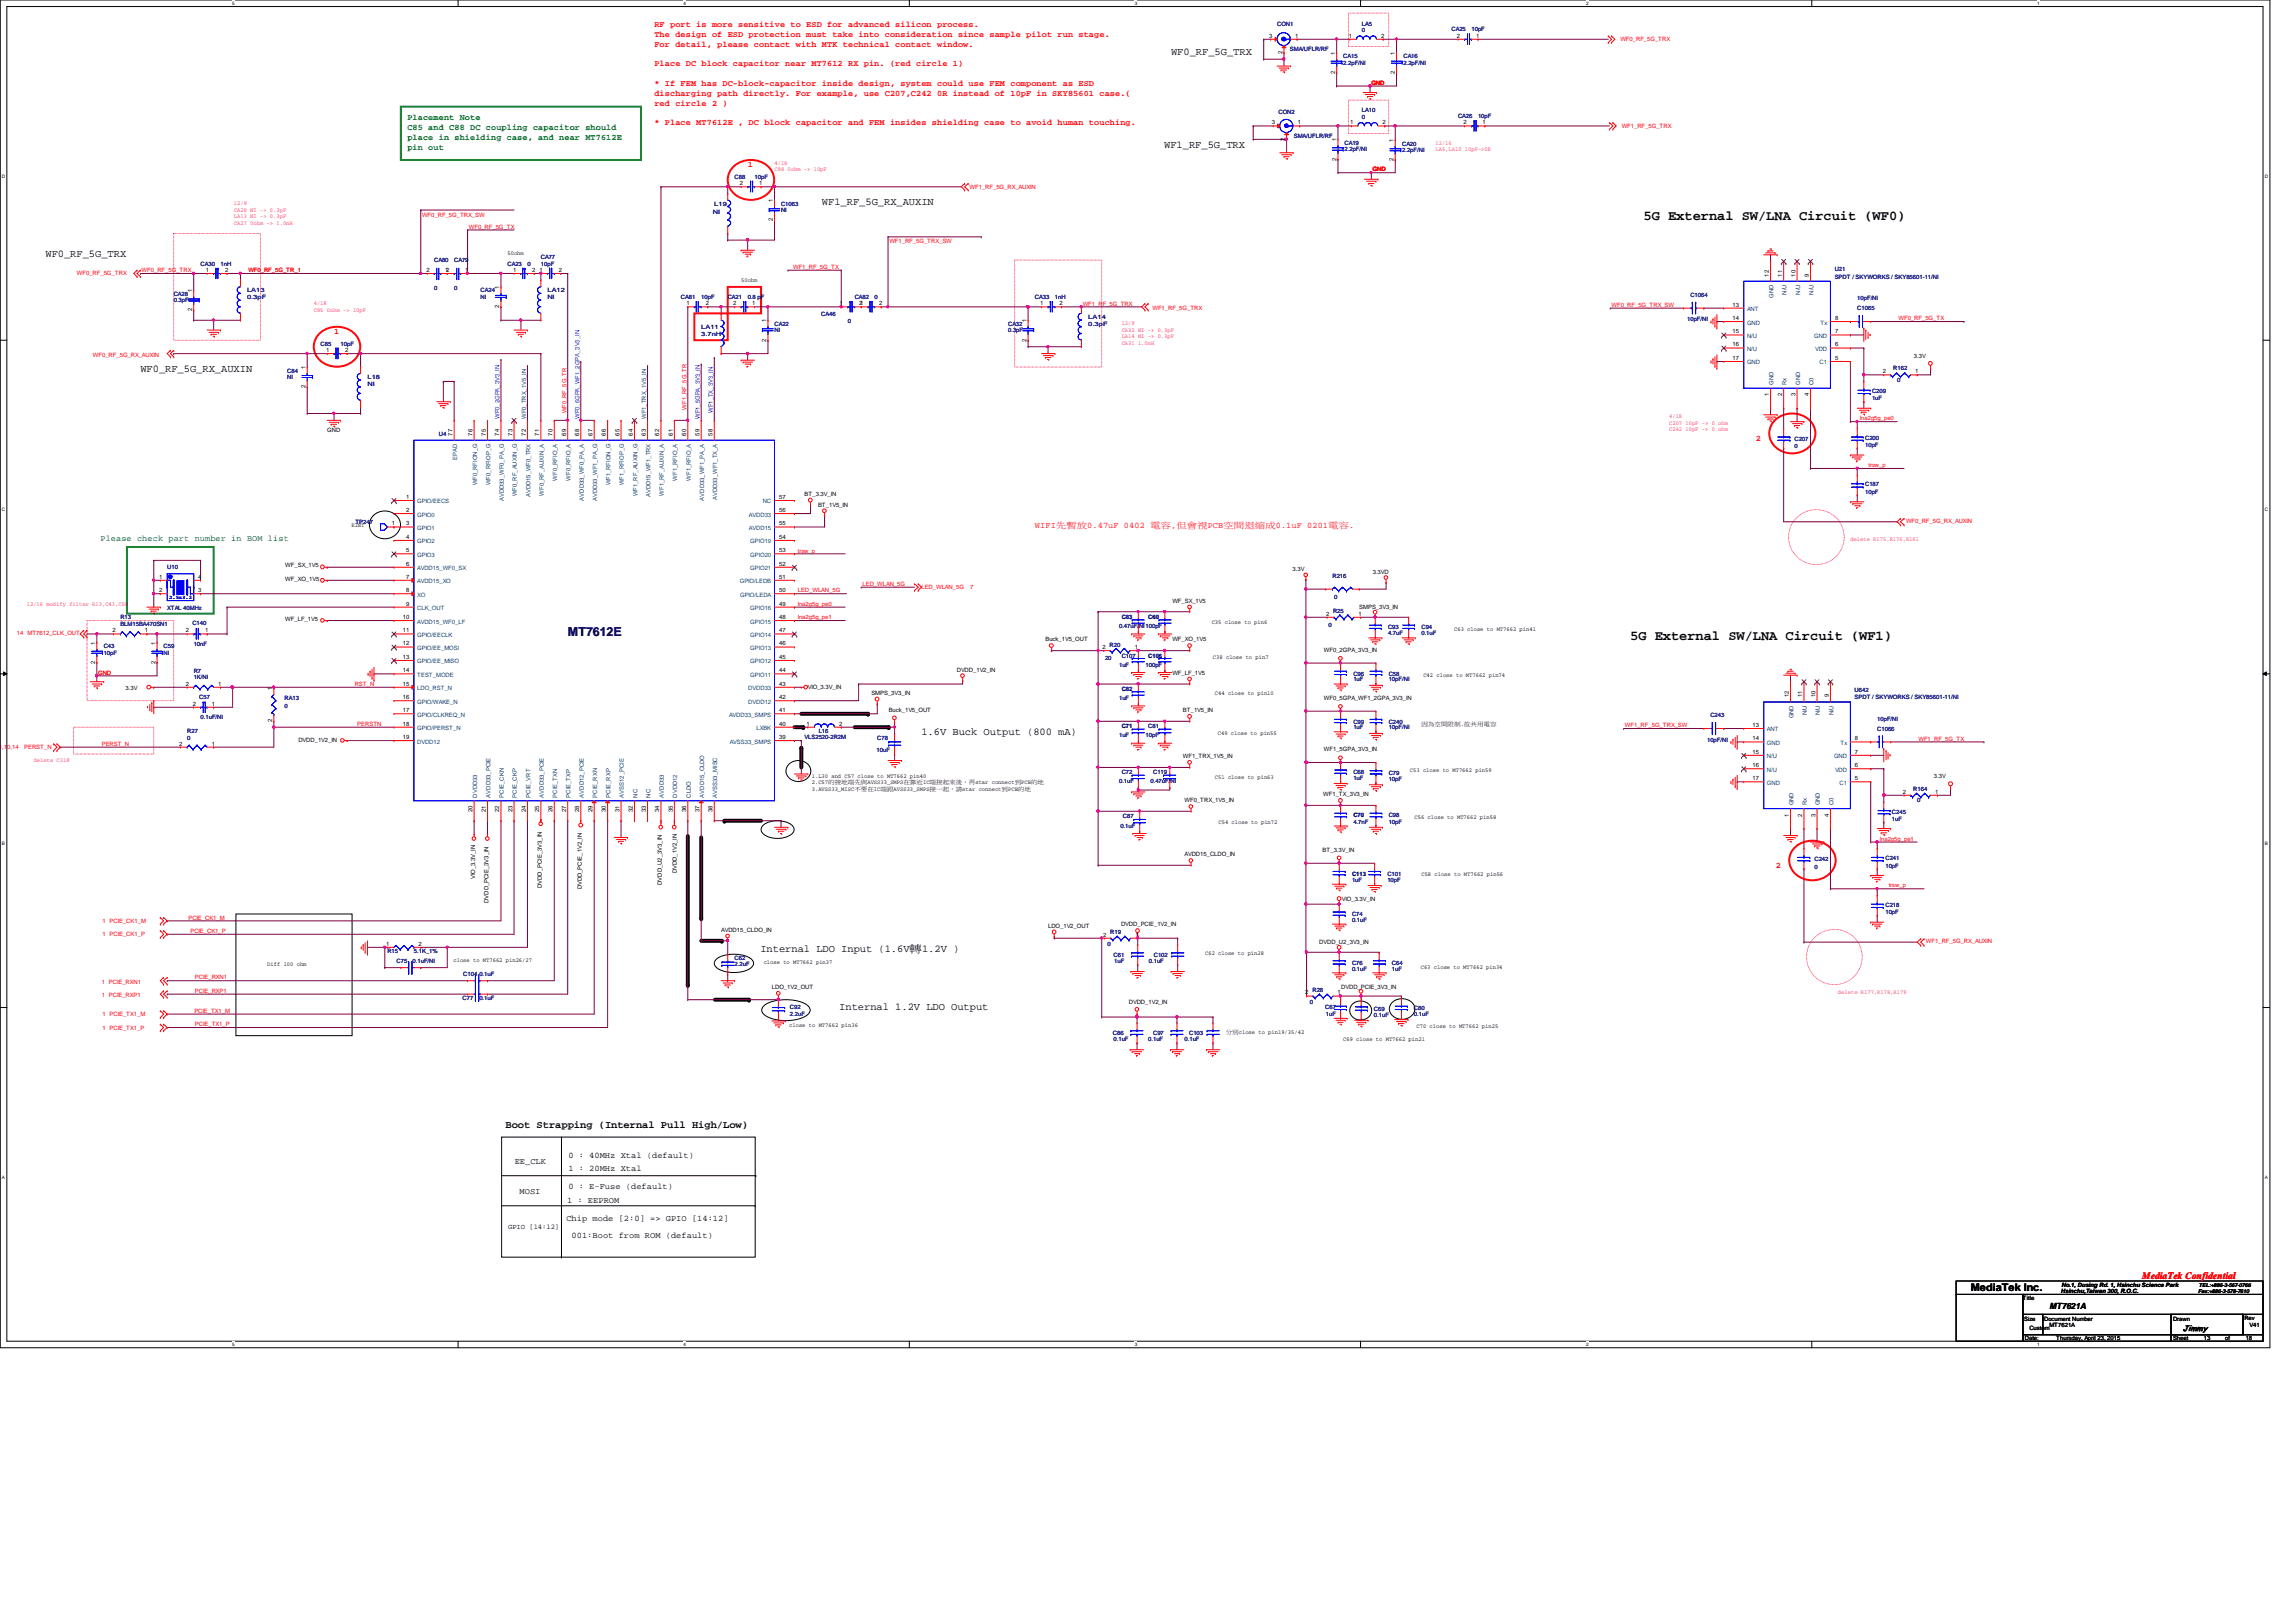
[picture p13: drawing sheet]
<svg xmlns="http://www.w3.org/2000/svg" width="297mm" height="210mm" viewBox="0 0 297 210" stroke-linecap="round" stroke-linejoin="round" font-family="sans-serif">
<defs><g id="words">
<g font-size="1.8">
<text x="212.6" y="28.4">5G External SW/LNA Circuit (WF0)</text>
<text x="210.9" y="82.8">5G External SW/LNA Circuit (WF1)</text>
</g>
<text font-size="1.6" fill="#000080" x="73.4" y="82.3">MT7612E</text>
<g font-size="1.4">
<text x="151.5" y="7.1">WF0_RF_5G_TRX</text>
<text x="150.6" y="19.2">WF1_RF_5G_TRX</text>
<text x="106.3" y="26.6">WF1_RF_5G_RX_AUXIN</text>
<text x="5.9" y="33.2">WF0_RF_5G_TRX</text>
<text x="18.2" y="48.2">WF0_RF_5G_RX_AUXIN</text>
<text x="119.2" y="95.2">1.6V Buck Output (800 mA)</text>
<text x="98.4" y="123.2">Internal LDO Input (1.6V轉1.2V )</text>
<text x="108.6" y="130.7">Internal 1.2V LDO Output</text>
<text x="65.4" y="145.9">Boot Strapping (Internal Pull High/Low)</text>
<text x="255" y="167.1">MediaTek Inc.</text>
</g>
<text font-size="1.3" fill="#f00" x="277.2" y="165.5">MediaTek Confidential</text>
<g font-size="1.1" fill="#f00">
<text x="84.7" y="3.5">RF port is more sensitive to ESD for advanced silicon process.</text>
<text x="84.7" y="4.8">The design of ESD protection must take into consideration since sample pilot run stage.</text>
<text x="84.7" y="6.1">For detail, please contact with MTK technical contact window.</text>
<text x="84.7" y="8.6">Place DC block capacitor near MT7612 RX pin. (red circle 1)</text>
<text x="84.7" y="11.1">* If FEM has DC-block-capacitor inside design, system could use FEM component as ESD</text>
<text x="84.7" y="12.4">discharging path directly. For example, use C207,C242 0R instead of 10pF in SKY85601 case.(</text>
<text x="84.7" y="13.7">red circle 2 )</text>
<text x="84.7" y="16.2">* Place MT7612E , DC block capacitor and FEM insides shielding case to avoid human touching.</text>
<text x="96.7" y="21.6">1</text>
<text x="43.2" y="43.2">1</text>
<text x="227.2" y="57.1">2</text>
<text x="133.9" y="68.3">WIFI的先先0.47uF 0402 電電,但但但PCB空空空空空0.1uF 0201電電.</text>
<text x="229.7" y="112.3">2</text>
</g>
<g font-size="1.1" fill="#008000">
<text x="52.7" y="15.6">Placement Note</text>
<text x="52.7" y="16.8">C85 and C88 DC coupling capacitor should</text>
<text x="52.7" y="18.1">place in shielding case, and near MT7612E</text>
<text x="52.7" y="19.4">pin out</text>
<text x="13" y="70">Please check part number in BOM list</text>
</g>
<g font-size="1.1">
<text x="73.5" y="149.8">0 : 40MHz Xtal (default)</text>
<text x="66.6" y="150.7">EE_CLK</text>
<text x="67.2" y="154.5">MOSI</text>
<text x="73.4" y="155.7">1 : EEPROM</text>
<text x="73.5" y="151.5">1 : 20MHz Xtal</text>
<text x="73.5" y="153.9">0 : E-Fuse (default)</text>
<text x="73.3" y="158.1">Chip mode [2:0] =&gt; GPIO [14:12]</text>
<text x="74" y="160.2">001:Boot from ROM (default)</text>
<text x="265.1" y="169.4">MT7621A</text>
<text x="282.4" y="172.3">Jimmy</text>
</g>
<text font-size=".9" x="65.7" y="159">GPIO [14:12]</text>
<g font-size=".8">
<text x="164.2" y="4.9">3</text>
<text x="167.6" y="4.9">1</text>
<text x="174.5" y="4.9">1</text>
<text x="178.7" y="4.9">2</text>
<text x="188.5" y="4.9">2</text>
<text x="191" y="4.9">1</text>
<text x="165.9" y="6.9" transform="rotate(-90 165.9 6.9)">2</text>
<text x="172.7" y="9.6" transform="rotate(-90 172.7 9.6)">2</text>
<text x="172.7" y="7.1" transform="rotate(-90 172.7 7.1)">1</text>
<text x="180.5" y="9.6" transform="rotate(-90 180.5 9.6)">2</text>
<text x="180.5" y="7.1" transform="rotate(-90 180.5 7.1)">1</text>
<text x="164.5" y="16.1">3</text>
<text x="167.9" y="16.1">1</text>
<text x="174.7" y="16.1">1</text>
<text x="178.9" y="16.1">2</text>
<text x="189.4" y="16.1">2</text>
<text x="191.8" y="16.1">1</text>
<text x="95.7" y="24">2</text>
<text x="98.2" y="24">1</text>
<text x="166.2" y="18.2" transform="rotate(-90 166.2 18.2)">2</text>
<text x="172.9" y="20.8" transform="rotate(-90 172.9 20.8)">2</text>
<text x="172.9" y="18.3" transform="rotate(-90 172.9 18.3)">1</text>
<text x="180.3" y="20.9" transform="rotate(-90 180.3 20.9)">2</text>
<text x="180.3" y="18.4" transform="rotate(-90 180.3 18.4)">1</text>
<text x="100" y="28.6" transform="rotate(-90 100 28.6)">2</text>
<text x="100" y="26.2" transform="rotate(-90 100 26.2)">1</text>
<text x="26.6" y="35.2">1</text>
<text x="29.1" y="35.2">2</text>
<text x="55.2" y="35.2">2</text>
<text x="57.6" y="35.2">12</text>
<text x="60.2" y="35.2">1</text>
<text x="65.7" y="33">50ohm</text>
<text x="66.4" y="35.2">1</text>
<text x="68.8" y="35.2">2</text>
<text x="69.8" y="35.2">1</text>
<text x="72.3" y="35.2">2</text>
<text x="228.9" y="35.8" transform="rotate(-90 228.9 35.8)">12</text>
<text x="230.5" y="35.8" transform="rotate(-90 230.5 35.8)">11</text>
<text x="232.3" y="35.8" transform="rotate(-90 232.3 35.8)">10</text>
<text x="234" y="35.8" transform="rotate(-90 234 35.8)">9</text>
<text x="24.8" y="40.3" transform="rotate(-90 24.8 40.3)">2</text>
<text x="24.8" y="37.8" transform="rotate(-90 24.8 37.8)">1</text>
<text x="64.6" y="39.9" transform="rotate(-90 64.6 39.9)">2</text>
<text x="64.6" y="37.4" transform="rotate(-90 64.6 37.4)">1</text>
<text x="88.8" y="39.5">1</text>
<text x="91.3" y="39.5">2</text>
<text x="94.9" y="39.5">2</text>
<text x="95.9" y="36.4">50ohm</text>
<text x="97.3" y="39.5">1</text>
<text x="99.1" y="41.7" transform="rotate(-90 99.1 41.7)">1</text>
<text x="108.7" y="39.5">1</text>
<text x="111.2" y="39.5">21</text>
<text x="113.7" y="39.5">2</text>
<text x="132.8" y="41.7" transform="rotate(-90 132.8 41.7)">1</text>
<text x="134.6" y="39.5">1</text>
<text x="137.1" y="39.5">2</text>
<text x="224.2" y="39.7">13</text>
<text x="224.2" y="41.4">14</text>
<text x="237.4" y="41.4">8</text>
<text x="39.5" y="47.8" transform="rotate(-90 39.5 47.8)">1</text>
<text x="42.2" y="45.6">1</text>
<text x="44.7" y="45.6">2</text>
<text x="99.1" y="44.2" transform="rotate(-90 99.1 44.2)">2</text>
<text x="132.8" y="44.2" transform="rotate(-90 132.8 44.2)">2</text>
<text x="224.2" y="46.6">17</text>
<text x="224.2" y="43.1">15</text>
<text x="224.2" y="44.8">16</text>
<text x="237.4" y="43.1">7</text>
<text x="237.4" y="44.8">6</text>
<text x="237.4" y="46.6">5</text>
<text x="247.6" y="46.3">3.3V</text>
<text x="39.5" y="50.2" transform="rotate(-90 39.5 50.2)">2</text>
<text x="228.9" y="51.3" transform="rotate(-90 228.9 51.3)">1</text>
<text x="230.5" y="51.3" transform="rotate(-90 230.5 51.3)">2</text>
<text x="232.3" y="51.3" transform="rotate(-90 232.3 51.3)">3</text>
<text x="234" y="51.3" transform="rotate(-90 234 51.3)">4</text>
<text x="243.6" y="48.3">2</text>
<text x="247.8" y="48.3">1</text>
<text x="42.3" y="56">GND</text>
<text x="58.5" y="56.4" transform="rotate(-90 58.5 56.4)">77</text>
<text x="61.1" y="56.4" transform="rotate(-90 61.1 56.4)">76</text>
<text x="62.9" y="56.4" transform="rotate(-90 62.9 56.4)">75</text>
<text x="64.6" y="56.4" transform="rotate(-90 64.6 56.4)">74</text>
<text x="66.3" y="56.4" transform="rotate(-90 66.3 56.4)">73</text>
<text x="68" y="56.4" transform="rotate(-90 68 56.4)">72</text>
<text x="69.8" y="56.4" transform="rotate(-90 69.8 56.4)">71</text>
<text x="71.5" y="56.4" transform="rotate(-90 71.5 56.4)">70</text>
<text x="73.2" y="56.4" transform="rotate(-90 73.2 56.4)">69</text>
<text x="74.9" y="56.4" transform="rotate(-90 74.9 56.4)">68</text>
<text x="76.7" y="56.4" transform="rotate(-90 76.7 56.4)">67</text>
<text x="78.4" y="56.4" transform="rotate(-90 78.4 56.4)">66</text>
<text x="80.1" y="56.4" transform="rotate(-90 80.1 56.4)">65</text>
<text x="81.9" y="56.4" transform="rotate(-90 81.9 56.4)">64</text>
<text x="83.6" y="56.4" transform="rotate(-90 83.6 56.4)">63</text>
<text x="85.3" y="56.4" transform="rotate(-90 85.3 56.4)">62</text>
<text x="87" y="56.4" transform="rotate(-90 87 56.4)">61</text>
<text x="88.8" y="56.4" transform="rotate(-90 88.8 56.4)">60</text>
<text x="90.5" y="56.4" transform="rotate(-90 90.5 56.4)">59</text>
<text x="92.2" y="56.4" transform="rotate(-90 92.2 56.4)">58</text>
<text x="52.5" y="64.6">1</text>
<text x="100.8" y="64.6">57</text>
<text x="104.1" y="64.2">BT_3.3V_IN</text>
<text x="105.8" y="65.6">BT_1V5_IN</text>
<text x="45.5" y="68.2">EINT</text>
<text x="50.7" y="68">1</text>
<text x="52.5" y="69.7">4</text>
<text x="52.5" y="71.5">5</text>
<text x="52.5" y="68">3</text>
<text x="52.5" y="66.3">2</text>
<text x="100.8" y="68">55</text>
<text x="100.8" y="66.3">56</text>
<text x="100.8" y="71.5">53</text>
<text x="100.8" y="69.7">54</text>
<text x="20.6" y="74.9">1</text>
<text x="20.6" y="76.6">2</text>
<text x="25.7" y="74.9">4</text>
<text x="25.7" y="76.6">3</text>
<text x="36.9" y="73.4">WF_SX_1V5</text>
<text x="36.9" y="75.1">WF_XO_1V5</text>
<text x="52.5" y="73.2">6</text>
<text x="52.5" y="74.9">7</text>
<text x="52.5" y="76.6">8</text>
<text x="100.8" y="76.6">50</text>
<text x="100.8" y="73.2">52</text>
<text x="100.8" y="74.9">51</text>
<text x="151.7" y="78">WF_SX_1V5</text>
<text x="167.2" y="74">3.3V</text>
<text x="177.6" y="74.3">3.3VD</text>
<text x="12.3" y="83.4" transform="rotate(-90 12.3 83.4)">1</text>
<text x="14.6" y="81.8">2</text>
<text x="18.8" y="81.8">1</text>
<text x="20.1" y="83.4" transform="rotate(-90 20.1 83.4)">1</text>
<text x="24" y="81.8">2</text>
<text x="26.5" y="81.8">1</text>
<text x="36.9" y="80.3">WF_LF_1V5</text>
<text x="52.1" y="80.1">10</text>
<text x="52.1" y="81.8">11</text>
<text x="52.1" y="83.5">12</text>
<text x="52.5" y="78.4">9</text>
<text x="100.8" y="83.5">46</text>
<text x="100.8" y="81.8">47</text>
<text x="100.8" y="80.1">48</text>
<text x="100.8" y="78.4">49</text>
<text x="135.3" y="83">Buck_1V5_OUT</text>
<text x="142.6" y="84">2</text>
<text x="146.8" y="84">1</text>
<text x="151.7" y="83">WF_XO_1V5</text>
<text x="156.8" y="80.8">C35 close to pin6</text>
<text x="171.6" y="79.7">2</text>
<text x="175.8" y="79.7">1</text>
<text x="175.8" y="78.8">SMPS_3V3_IN</text>
<text x="188.1" y="81.7">C63 close to MT7662 pin41</text>
<text x="12.3" y="85.9" transform="rotate(-90 12.3 85.9)">2</text>
<text x="16.3" y="89.2">3.3V</text>
<text x="20.1" y="85.9" transform="rotate(-90 20.1 85.9)">2</text>
<text x="24" y="88.7">2</text>
<text x="28.2" y="88.7">1</text>
<text x="35.2" y="89.3" transform="rotate(-90 35.2 89.3)">1</text>
<text x="52.1" y="85.3">13</text>
<text x="52.1" y="88.7">15</text>
<text x="52.1" y="87">14</text>
<text x="100.8" y="88.7">43</text>
<text x="100.8" y="87">44</text>
<text x="100.8" y="85.3">45</text>
<text x="104.5" y="89.2">VIO_3.3V_IN</text>
<text x="112.7" y="89.9">SMPS_3V3_IN</text>
<text x="123.8" y="86.9">DVDD_1V2_IN</text>
<text x="151.7" y="87.3">WF_LF_1V5</text>
<text x="156.9" y="85.3">C38 close to pin7</text>
<text x="171.3" y="84.4">WF0_2GPA_3V3_IN</text>
<text x="184.1" y="87.7">C42 close to MT7662 pin74</text>
<text x="24.9" y="91.3">2</text>
<text x="27.4" y="91.3">1</text>
<text x="35.2" y="93.5" transform="rotate(-90 35.2 93.5)">2</text>
<text x="52.1" y="95.6">19</text>
<text x="52.1" y="92.2">17</text>
<text x="52.1" y="93.9">18</text>
<text x="52.1" y="90.5">16</text>
<text x="100.8" y="95.6">39</text>
<text x="100.8" y="90.5">42</text>
<text x="100.8" y="93.9">40</text>
<text x="100.8" y="92.2">41</text>
<text x="104.3" y="93.9">1</text>
<text x="108.6" y="93.9">2</text>
<text x="115" y="92.2">Buck_1V5_OUT</text>
<text x="153" y="92.2">BT_1V5_IN</text>
<text x="157.2" y="90">C44 close to pin10</text>
<text x="157.6" y="95.2">C49 close to pin55</text>
<text x="171.3" y="90.6">WF0_5GPA_WF1_2GPA_3V3_IN</text>
<text x="183.9" y="93.9">因因空空因因.故故故電電</text>
<text x="226.7" y="94.1">13</text>
<text x="226.7" y="95.8">14</text>
<text x="231.4" y="90.3" transform="rotate(-90 231.4 90.3)">12</text>
<text x="233.2" y="90.3" transform="rotate(-90 233.2 90.3)">11</text>
<text x="234.9" y="90.3" transform="rotate(-90 234.9 90.3)">10</text>
<text x="236.6" y="90.3" transform="rotate(-90 236.6 90.3)">9</text>
<text x="240" y="95.8">8</text>
<text x="23.2" y="96.5">2</text>
<text x="27.4" y="96.5">1</text>
<text x="38.6" y="96.1">DVDD_1V2_IN</text>
<text x="105" y="100.6">1.L30 and C57 close to MT7662 pin40</text>
<text x="105" y="101.5">2.C57的的的的的的AVSS33_SMPS在在在IC的的端端端，再star connect到PCB的的</text>
<text x="153" y="98.1">WF1_TRX_1V5_IN</text>
<text x="157.2" y="100.8">C51 close to pin63</text>
<text x="171.3" y="97.2">WF1_5GPA_3V3_IN</text>
<text x="182.4" y="99.9">C53 close to MT7662 pin59</text>
<text x="226.7" y="101">17</text>
<text x="226.7" y="97.5">15</text>
<text x="226.7" y="99.3">16</text>
<text x="240" y="97.5">7</text>
<text x="240" y="99.3">6</text>
<text x="240" y="101">5</text>
<text x="250.2" y="100.7">3.3V</text>
<text x="61.1" y="105.1" transform="rotate(-90 61.1 105.1)">20</text>
<text x="62.9" y="105.1" transform="rotate(-90 62.9 105.1)">21</text>
<text x="64.6" y="105.1" transform="rotate(-90 64.6 105.1)">22</text>
<text x="66.3" y="105.1" transform="rotate(-90 66.3 105.1)">23</text>
<text x="68" y="105.1" transform="rotate(-90 68 105.1)">24</text>
<text x="69.8" y="105.1" transform="rotate(-90 69.8 105.1)">25</text>
<text x="71.5" y="105.1" transform="rotate(-90 71.5 105.1)">26</text>
<text x="73.2" y="105.1" transform="rotate(-90 73.2 105.1)">27</text>
<text x="74.9" y="105.1" transform="rotate(-90 74.9 105.1)">28</text>
<text x="76.7" y="105.1" transform="rotate(-90 76.7 105.1)">29</text>
<text x="78.4" y="105.1" transform="rotate(-90 78.4 105.1)">30</text>
<text x="80.1" y="105.1" transform="rotate(-90 80.1 105.1)">31</text>
<text x="81.9" y="105.1" transform="rotate(-90 81.9 105.1)">32</text>
<text x="83.6" y="105.1" transform="rotate(-90 83.6 105.1)">33</text>
<text x="85.3" y="105.1" transform="rotate(-90 85.3 105.1)">34</text>
<text x="87" y="105.1" transform="rotate(-90 87 105.1)">35</text>
<text x="88.8" y="105.1" transform="rotate(-90 88.8 105.1)">36</text>
<text x="90.5" y="105.1" transform="rotate(-90 90.5 105.1)">37</text>
<text x="92.2" y="105.1" transform="rotate(-90 92.2 105.1)">38</text>
<text x="105" y="102.3">3.AVSS33_MISC不不在IC的端AVSS33_SMPS的接端，請star connect到PCB的的</text>
<text x="153.2" y="103.8">WF0_TRX_1V5_IN</text>
<text x="157.6" y="106.7">C54 close to pin72</text>
<text x="171.2" y="103">WF1_TX_3V3_IN</text>
<text x="183" y="106">C56 close to MT7662 pin58</text>
<text x="231.4" y="105.7" transform="rotate(-90 231.4 105.7)">1</text>
<text x="233.2" y="105.7" transform="rotate(-90 233.2 105.7)">2</text>
<text x="234.9" y="105.7" transform="rotate(-90 234.9 105.7)">3</text>
<text x="236.6" y="105.7" transform="rotate(-90 236.6 105.7)">4</text>
<text x="246.2" y="102.7">2</text>
<text x="250.4" y="102.7">1</text>
<text x="61.5" y="113.8" transform="rotate(-90 61.5 113.8)">VIO_3.3V_IN</text>
<text x="87.5" y="113" transform="rotate(-90 87.5 113)">DVDD_1V2_IN</text>
<text x="153.2" y="110.8">AVDD15_CLDO_IN</text>
<text x="171.1" y="110.2">BT_3.3V_IN</text>
<text x="183.9" y="113.4">C58 close to MT7662 pin56</text>
<text x="63.2" y="116.8" transform="rotate(-90 63.2 116.8)">DVDD_PCIE_3V3_IN</text>
<text x="70.1" y="114.9" transform="rotate(-90 70.1 114.9)">DVDD_PCIE_3V3_IN</text>
<text x="75.3" y="115.1" transform="rotate(-90 75.3 115.1)">DVDD_PCIE_1V2_IN</text>
<text x="85.6" y="114.5" transform="rotate(-90 85.6 114.5)">DVDD_U2_3V3_IN</text>
<text x="145" y="119.8">DVDD_PCIE_1V2_IN</text>
<text x="173.6" y="116.6">VIO_3.3V_IN</text>
<text x="34.6" y="125">Diff 100 ohm</text>
<text x="50" y="122.4">1</text>
<text x="54.1" y="122.4">2</text>
<text x="58.7" y="124.5">close to MT7662 pin26/27</text>
<text x="93.3" y="120.6">AVDD15_CLDO_IN</text>
<text x="98.8" y="124.7">close to MT7662 pin37</text>
<text x="135.6" y="120.1">LDO_1V2_OUT</text>
<text x="142.7" y="121.2">2</text>
<text x="146.9" y="121.2">1</text>
<text x="155.9" y="123.6">C62 close to pin28</text>
<text x="170.7" y="122.2">DVDD_U2_3V3_IN</text>
<text x="183.8" y="125.4">C63 close to MT7662 pin34</text>
<text x="99.9" y="128">LDO_1V2_OUT</text>
<text x="146" y="130">DVDD_1V2_IN</text>
<text x="168.9" y="128.7">2</text>
<text x="173.1" y="128.7">1</text>
<text x="173.5" y="127.9">DVDD_PCIE_3V3_IN</text>
<text x="102.1" y="132.8">close to MT7662 pin36</text>
<text x="158.6" y="133.8">分分close to pin19/35/42</text>
<text x="173.8" y="134.7">C69 close to MT7662 pin21</text>
<text x="183.3" y="133.1">C70 close to MT7662 pin25</text>
<text x="266.6" y="167.4">Hsinchu,Taiwan 300, R.O.C.</text>
<text x="266.7" y="166.6">No.1, Dusing Rd. 1, Hsinchu Science Park</text>
<text x="261.7" y="168.2">Title</text>
<text x="261.9" y="171">Size</text>
<text x="262" y="173.4">Date:</text>
<text x="262.5" y="172.1">Custom</text>
<text x="264.5" y="170.9">Document Number</text>
<text x="265.1" y="171.7">MT7621A</text>
<text x="266" y="173.4">Thursday, April 23, 2015</text>
<text x="281.1" y="173.4">Sheet</text>
<text x="281.1" y="170.9">Drawn</text>
<text x="285.1" y="173.4">13</text>
<text x="287.9" y="173.4">of</text>
<text x="290.4" y="170.8">Rev</text>
<text x="290.5" y="173.4">18</text>
<text x="291" y="171.8">V41</text>
</g>
<g font-size=".8" fill="#000080">
<text x="165.2" y="3.4">CON1</text>
<text x="176.2" y="3.3">LA5</text>
<text x="176.2" y="4.1">0</text>
<text x="187.8" y="4.1">CA25</text>
<text x="190.4" y="4.1">10pF</text>
<text x="166.9" y="6.6">SMA/UFLR/RF</text>
<text x="173.8" y="7.5">CA15</text>
<text x="173.8" y="8.4">2.2pF/NI</text>
<text x="181.6" y="7.5">CA16</text>
<text x="181.6" y="8.4">2.2pF/NI</text>
<text x="165.4" y="14.7">CON2</text>
<text x="167.4" y="17.9">SMA/UFLR/RF</text>
<text x="176.2" y="14.5">LA10</text>
<text x="176.2" y="15.4">0</text>
<text x="188.6" y="15.3">CA26</text>
<text x="191.2" y="15.3">10pF</text>
<text x="95" y="23.2">C88</text>
<text x="97.6" y="23.2">10pF</text>
<text x="173.9" y="18.8">CA19</text>
<text x="173.9" y="19.6">2.2pF/NI</text>
<text x="181.4" y="18.8">CA20</text>
<text x="181.4" y="19.7">2.2pF/NI</text>
<text x="92.2" y="27.6">NI</text>
<text x="92.4" y="26.6">L19</text>
<text x="101" y="26.6">C1063</text>
<text x="101" y="27.5">NI</text>
<text x="25.9" y="34.4">CA30</text>
<text x="28.5" y="34.4">1nH</text>
<text x="56.2" y="34">CA80</text>
<text x="58.8" y="34">CA79</text>
<text x="65.7" y="34.4">CA23</text>
<text x="68.2" y="34.4">0</text>
<text x="70" y="33.5">CA77</text>
<text x="70" y="34.4">10pF</text>
<text x="237.4" y="35.1">U21</text>
<text x="22.5" y="38.3">CA28</text>
<text x="22.5" y="39.1">0.3pF</text>
<text x="32" y="37.8">LA13</text>
<text x="32" y="38.7">0.3pF</text>
<text x="56.2" y="37.5">0</text>
<text x="58.8" y="37.5">0</text>
<text x="62.2" y="37.8">CA24</text>
<text x="62.2" y="38.7">NI</text>
<text x="70.8" y="37.8">LA12</text>
<text x="70.8" y="38.7">NI</text>
<text x="88.1" y="38.7">CA81</text>
<text x="90.7" y="38.7">10pF</text>
<text x="94.1" y="38.7">CA21</text>
<text x="96.7" y="38.7">0.8 pF</text>
<text x="106.3" y="40.9">CA46</text>
<text x="109.7" y="41.7">0</text>
<text x="110.6" y="38.7">CA82</text>
<text x="113.2" y="38.7">0</text>
<text x="133.9" y="38.7">CA33</text>
<text x="136.5" y="38.7">1nH</text>
<text x="140.8" y="41.3">LA14</text>
<text x="218.3" y="41.6">10pF/NI</text>
<text x="218.7" y="38.4">C1064</text>
<text x="237.4" y="36.1">SPDT / SKYWORKS / SKY85601-11/NI</text>
<text x="240.3" y="40.2">C1065</text>
<text x="240.3" y="38.9">10pF/NI</text>
<text x="41.5" y="44.7">C85</text>
<text x="44.1" y="44.7">10pF</text>
<text x="90.7" y="42.6">LA11</text>
<text x="90.7" y="43.4">3.7nH</text>
<text x="100.2" y="42.2">CA22</text>
<text x="100.2" y="43">NI</text>
<text x="130.4" y="42.2">CA32</text>
<text x="130.4" y="43">0.3pF</text>
<text x="140.8" y="42.2">0.3pF</text>
<text x="244.9" y="47.9">R162</text>
<text x="37.2" y="48.2">C84</text>
<text x="37.2" y="49.1">NI</text>
<text x="47.5" y="49.1">L18</text>
<text x="47.5" y="49.9">NI</text>
<text x="242.2" y="50.9">C209</text>
<text x="242.2" y="51.8">1uF</text>
<text x="245.4" y="49.4">0</text>
<text x="56.8" y="56.5">U4</text>
<text x="232.2" y="57">C207</text>
<text x="232.2" y="58">0</text>
<text x="241.3" y="56.9">C200</text>
<text x="241.3" y="57.9">10pF</text>
<text x="241.3" y="62.9">C187</text>
<text x="241.3" y="63.9">10pF</text>
<text x="46" y="67.8">TP247</text>
<text x="21.6" y="73.7">U10</text>
<text x="172.4" y="74.8">R216</text>
<text x="172.6" y="77.5">0</text>
<text x="13.4" y="83.9">C43</text>
<text x="15.6" y="80.1">R13</text>
<text x="15.6" y="81">BLM15BA470SN1</text>
<text x="21.2" y="83.9">C59</text>
<text x="21.6" y="79">XTAL 40MHz</text>
<text x="24.9" y="80.9">C140</text>
<text x="25.1" y="83.6">10nF</text>
<text x="143.5" y="83.7">R20</text>
<text x="144.8" y="81.3">0.47uF/NI100pF</text>
<text x="145.1" y="80.1">C83</text>
<text x="148.5" y="80.1">C60</text>
<text x="171.9" y="81.1">0</text>
<text x="172.5" y="79.4">R25</text>
<text x="179.6" y="81.4">C93</text>
<text x="179.6" y="82.2">4.7uF</text>
<text x="183.9" y="81.4">C94</text>
<text x="183.9" y="82.2">0.1uF</text>
<text x="13.4" y="84.8">10pF</text>
<text x="21.2" y="84.8">NI</text>
<text x="25.1" y="87.1">R7</text>
<text x="25.1" y="87.9">1K/NI</text>
<text x="143" y="85.4">20</text>
<text x="144.8" y="86.3">1uF</text>
<text x="145.1" y="89.4">C82</text>
<text x="145.1" y="85.1">C107</text>
<text x="148.2" y="86.3">100pF</text>
<text x="148.5" y="85.1">C106</text>
<text x="175.1" y="87.4">C96</text>
<text x="175.1" y="88.2">1uF</text>
<text x="179.7" y="87.4">C58</text>
<text x="179.7" y="88.2">10pF/NI</text>
<text x="239.9" y="89.5">U642</text>
<text x="24.2" y="94.8">R27</text>
<text x="24.2" y="95.7">0</text>
<text x="25.8" y="90.4">C57</text>
<text x="25.9" y="93.1">0.1uF/NI</text>
<text x="36.8" y="90.6">RA13</text>
<text x="36.8" y="91.7">0</text>
<text x="104.1" y="95.6">VLS2520-2R2M</text>
<text x="105.9" y="94.9">L16</text>
<text x="113.5" y="95.7">C78</text>
<text x="144.8" y="90.6">1uF</text>
<text x="144.8" y="95.4">1uF</text>
<text x="145.1" y="94.2">C71</text>
<text x="148.2" y="95.4">10pF</text>
<text x="148.5" y="94.2">C81</text>
<text x="175.1" y="93.6">C99</text>
<text x="175.1" y="94.4">1uF</text>
<text x="179.7" y="93.6">C240</text>
<text x="179.7" y="94.4">10pF/NI</text>
<text x="220.8" y="96">10pF/NI</text>
<text x="221.3" y="92.8">C243</text>
<text x="239.9" y="90.5">SPDT / SKYWORKS / SKY85601-11/NI</text>
<text x="242.9" y="94.6">C1066</text>
<text x="242.9" y="93.3">10pF/NI</text>
<text x="113.4" y="97.3">10uF</text>
<text x="144.8" y="101.4">0.1uF</text>
<text x="145.1" y="100.2">C72</text>
<text x="148.8" y="101.4">0.47uF/NI</text>
<text x="149.2" y="100.2">C119</text>
<text x="175.1" y="100.2">C68</text>
<text x="175.1" y="101">1uF</text>
<text x="179.7" y="100.3">C79</text>
<text x="179.7" y="101">10pF</text>
<text x="144.9" y="107.1">0.1uF</text>
<text x="145.3" y="105.9">C87</text>
<text x="175.1" y="105.8">C70</text>
<text x="175.1" y="106.6">4.7nF</text>
<text x="179.7" y="105.8">C98</text>
<text x="179.7" y="106.6">10pF</text>
<text x="244.8" y="105.3">C245</text>
<text x="244.8" y="106.2">1uF</text>
<text x="247.5" y="102.4">R164</text>
<text x="248" y="103.8">0</text>
<text x="174.9" y="113.3">C113</text>
<text x="179.5" y="113.3">C101</text>
<text x="234.7" y="111.4">C242</text>
<text x="234.7" y="112.4">0</text>
<text x="243.9" y="111.3">C241</text>
<text x="243.9" y="112.3">10pF</text>
<text x="174.9" y="118.6">C74</text>
<text x="174.9" y="119.4">0.1uF</text>
<text x="174.9" y="114.1">1uF</text>
<text x="179.5" y="114.1">10pF</text>
<text x="243.9" y="117.4">C218</text>
<text x="243.9" y="118.3">10pF</text>
<text x="50.1" y="123.3">R15</text>
<text x="51.3" y="124.6">C75</text>
<text x="53.4" y="124.6">0.1uF/NI</text>
<text x="53.5" y="123.3">5.1K_1%</text>
<text x="95" y="124.2">C62</text>
<text x="95" y="125.1">2.2uF</text>
<text x="143.3" y="122.5">0</text>
<text x="143.6" y="120.9">R19</text>
<text x="144.1" y="123.9">C61</text>
<text x="144.1" y="124.6">1uF</text>
<text x="148.6" y="124.6">0.1uF</text>
<text x="149.3" y="123.9">C102</text>
<text x="174.9" y="124.9">C76</text>
<text x="174.9" y="125.6">0.1uF</text>
<text x="180.1" y="124.9">C64</text>
<text x="180.1" y="125.6">1uF</text>
<text x="59.9" y="129.5">C77</text>
<text x="59.9" y="126.4">C104 0.1uF</text>
<text x="62" y="129.5">0.1uF</text>
<text x="102.2" y="130.5">C92</text>
<text x="102.2" y="131.5">2.2uF</text>
<text x="169.5" y="130">0</text>
<text x="169.8" y="128.4">R28</text>
<text x="171.4" y="130.6">C67</text>
<text x="171.5" y="131.5">1uF</text>
<text x="177.8" y="130.9">C69</text>
<text x="177.8" y="131.6">0.1uF</text>
<text x="182.9" y="130.8">C80</text>
<text x="182.9" y="131.5">0.1uF</text>
<text x="144" y="133.9">C86</text>
<text x="144.1" y="134.7">0.1uF</text>
<text x="148.5" y="134.7">0.1uF</text>
<text x="149.2" y="133.9">C97</text>
<text x="153.2" y="134.7">0.1uF</text>
<text x="153.8" y="133.9">C103</text>
</g>
<g font-size=".8" fill="#f00">
<text x="209.6" y="5.3">WF0_RF_5G_TRX</text>
<text x="177.4" y="11">GND</text>
<text x="209.8" y="16.5">WF1_RF_5G_TRX</text>
<text x="177.6" y="22.2">GND</text>
<text x="54.6" y="28.1">WF0_RF_5G_TRX_SW</text>
<text x="60.7" y="29.6">WF0_RF_5G_TX</text>
<text x="125.4" y="24.5">WF1_RF_5G_RX_AUXIN</text>
<text x="9.9" y="35.6">WF0_RF_5G_TRX</text>
<text x="18.3" y="35.2">WF0_RF_5G_TRX</text>
<text x="32.1" y="35.2">WF0_RF_5G_TR_1</text>
<text x="102.6" y="34.8">WF1_RF_5G_TX</text>
<text x="115.1" y="31.5">WF1_RF_5G_TRX_SW</text>
<text x="140.1" y="39.5">WF1_RF_5G_TRX</text>
<text x="149.1" y="40.1">WF1_RF_5G_TRX</text>
<text x="208.5" y="39.7">WF0_RF_5G_TRX_SW</text>
<text x="245.6" y="41.4">WF0_RF_5G_TX</text>
<text x="12" y="46.2">WF0_RF_5G_RX_AUXIN</text>
<text x="73.3" y="53.5" transform="rotate(-90 73.3 53.5)">WF0_RF_5G_TR</text>
<text x="88.8" y="53" transform="rotate(-90 88.8 53)">WF1_RF_5G_TR</text>
<text x="240.6" y="54.4">lna2g5g_pe0</text>
<text x="241.7" y="60.5">trsw_p</text>
<text x="103.2" y="71.5">trsw_p</text>
<text x="246.6" y="67.6">WF0_RF_5G_RX_AUXIN</text>
<text x="103.2" y="76.7">LED_WLAN_5G</text>
<text x="111.6" y="75.8">LED_WLAN_5G</text>
<text x="119.2" y="76.2">LED_WLAN_5G</text>
<text x="125.5" y="76.2">7</text>
<text x="2.2" y="82.2">14 MT7612_CLK_OUT</text>
<text x="103.2" y="78.4">lna2g5g_pe0</text>
<text x="103.2" y="80.1">lna2g5g_pe1</text>
<text x="12.7" y="87.3">GND</text>
<text x="45.9" y="88.8">RST_N</text>
<text x="46.2" y="93.9">PERSTN</text>
<text x="210.2" y="94.1">WF1_RF_5G_TRX_SW</text>
<text x="248.2" y="95.8">WF1_RF_5G_TX</text>
<text x="-.8" y="97">1,9,10,14</text>
<text x="3.1" y="97">PERST_N</text>
<text x="13.2" y="96.5">PERST_N</text>
<text x="243.2" y="108.8">lna2g5g_pe1</text>
<text x="13.2" y="119.5">1 PCIE_CK1_M</text>
<text x="24.4" y="119">PCIE_CK1_M</text>
<text x="244.3" y="114.9">trsw_p</text>
<text x="13.2" y="121.2">1 PCIE_CK1_P</text>
<text x="24.6" y="120.7">PCIE_CK1_P</text>
<text x="249.2" y="122">WF1_RF_5G_RX_AUXIN</text>
<text x="13.2" y="127.3">1 PCIE_RXN1</text>
<text x="13.2" y="129">1 PCIE_RXP1</text>
<text x="13.2" y="131.5">1 PCIE_TX1_M</text>
<text x="25.1" y="131.1">PCIE_TX1_M</text>
<text x="25.2" y="128.5">PCIE_RXP1</text>
<text x="25.2" y="126.7">PCIE_RXN1</text>
<text x="13.2" y="133.3">1 PCIE_TX1_P</text>
<text x="25.2" y="132.8">PCIE_TX1_P</text>
</g>
<g font-size=".8" fill="#ff0080">
<text x="100.2" y="21.3">4/18</text>
<text x="100.2" y="22.2">C88 0ohm -&gt; 10pF</text>
<text x="185.7" y="18.8">12/16</text>
<text x="185.7" y="19.6">LA5,LA10 10pF-&gt;0R</text>
<text x="30.3" y="26.5">12/9</text>
<text x="30.3" y="27.4">CA28 NI -&gt; 0.3pF</text>
<text x="30.3" y="28.2">LA13 NI -&gt; 0.3pF</text>
<text x="30.3" y="29.1">CA27 0ohm -&gt; 1.0nH</text>
<text x="40.6" y="39.5">4/18</text>
<text x="40.6" y="40.3">C85 0ohm -&gt; 10pF</text>
<text x="145.1" y="42.1">12/9</text>
<text x="145.1" y="42.9">CA32 NI -&gt; 0.3pF</text>
<text x="145.1" y="43.8">LA14 NI -&gt; 0.3pF</text>
<text x="145.1" y="44.6">CA31 1.0nH</text>
<text x="215.9" y="54.1">4/18</text>
<text x="215.9" y="55">C207 10pF -&gt; 0 ohm</text>
<text x="215.9" y="55.8">C242 10pF -&gt; 0 ohm</text>
<text x="239.4" y="70.1">delete R175,R176,R161</text>
<text x="3.5" y="78.4">12/16 modify filter R13,C43,C59</text>
<text x="4.4" y="98.6">delete C318</text>
<text x="237.8" y="128.6">delete R177,R178,R179</text>
</g>
<g font-size=".8" fill="#004080">
<text x="226" y="40.3">ANT</text>
<text x="226" y="42">GND</text>
<text x="229.4" y="38.5" transform="rotate(-90 229.4 38.5)">GND</text>
<text x="231.1" y="38.1" transform="rotate(-90 231.1 38.1)">N/U</text>
<text x="232.9" y="38.1" transform="rotate(-90 232.9 38.1)">N/U</text>
<text x="234.6" y="38.1" transform="rotate(-90 234.6 38.1)">N/U</text>
<text x="235.5" y="42">Tx</text>
<text x="226" y="47.2">GND</text>
<text x="226" y="43.7">N/U</text>
<text x="226" y="45.4">N/U</text>
<text x="234.7" y="43.7">GND</text>
<text x="234.8" y="45.4">VDD</text>
<text x="235.4" y="47.2">C1</text>
<text x="229.4" y="49.8" transform="rotate(-90 229.4 49.8)">GND</text>
<text x="231.1" y="49.8" transform="rotate(-90 231.1 49.8)">Rx</text>
<text x="232.9" y="49.8" transform="rotate(-90 232.9 49.8)">GND</text>
<text x="234.6" y="49.8" transform="rotate(-90 234.6 49.8)">C0</text>
<text x="59.1" y="59.5" transform="rotate(-90 59.1 59.5)">EPAD</text>
<text x="68.1" y="54.2" transform="rotate(-90 68.1 54.2)">WF0_TRX_1V5_IN</text>
<text x="83.6" y="54.2" transform="rotate(-90 83.6 54.2)">WF1_TRX_1V5_IN</text>
<text x="54" y="65.2">GPIO/EECS</text>
<text x="61.7" y="62.8" transform="rotate(-90 61.7 62.8)">WF0_RFION_G</text>
<text x="63.5" y="62.8" transform="rotate(-90 63.5 62.8)">WF0_RFIOP_G</text>
<text x="65.2" y="64.9" transform="rotate(-90 65.2 64.9)">AVDD33_WF0_PA_G</text>
<text x="66.9" y="64.2" transform="rotate(-90 66.9 64.2)">WF0_RF_AUXIN_G</text>
<text x="68.6" y="64.3" transform="rotate(-90 68.6 64.3)">AVDD15_WF0_TRX</text>
<text x="70.4" y="64.1" transform="rotate(-90 70.4 64.1)">WF0_RF_AUXIN_A</text>
<text x="72.1" y="62.2" transform="rotate(-90 72.1 62.2)">WF0_RFIO_A</text>
<text x="73.8" y="62.2" transform="rotate(-90 73.8 62.2)">WF0_RFIO_A</text>
<text x="75.5" y="64.8" transform="rotate(-90 75.5 64.8)">AVDD33_WF0_PA_A</text>
<text x="77.3" y="64.9" transform="rotate(-90 77.3 64.9)">AVDD33_WF1_PA_G</text>
<text x="79" y="62.8" transform="rotate(-90 79 62.8)">WF1_RFION_G</text>
<text x="80.7" y="62.8" transform="rotate(-90 80.7 62.8)">WF1_RFIOP_G</text>
<text x="82.5" y="64.2" transform="rotate(-90 82.5 64.2)">WF1_RF_AUXIN_G</text>
<text x="84.2" y="64.3" transform="rotate(-90 84.2 64.3)">AVDD15_WF1_TRX</text>
<text x="85.9" y="64.1" transform="rotate(-90 85.9 64.1)">WF1_RF_AUXIN_A</text>
<text x="87.6" y="62.2" transform="rotate(-90 87.6 62.2)">WF1_RFIO_A</text>
<text x="89.4" y="62.2" transform="rotate(-90 89.4 62.2)">WF1_RFIO_A</text>
<text x="91.1" y="64.8" transform="rotate(-90 91.1 64.8)">AVDD33_WF1_PA_A</text>
<text x="92.8" y="64.7" transform="rotate(-90 92.8 64.7)">AVDD33_WF1_TX_A</text>
<text x="98.7" y="65.2">NC</text>
<text x="54" y="70.3">GPIO2</text>
<text x="54" y="68.6">GPIO1</text>
<text x="54" y="66.8">GPIO0</text>
<text x="96.9" y="68.6">AVDD15</text>
<text x="96.9" y="66.8">AVDD33</text>
<text x="97.1" y="70.3">GPIO19</text>
<text x="54" y="73.8">AVDD15_WF0_SX</text>
<text x="54" y="75.5">AVDD15_XO</text>
<text x="54" y="77.2">XO</text>
<text x="54" y="72.1">GPIO3</text>
<text x="95.7" y="75.5">GPIO/LEDB</text>
<text x="95.8" y="77.2">GPIO/LEDA</text>
<text x="97.1" y="72.1">GPIO20</text>
<text x="97.1" y="73.8">GPIO21</text>
<text x="54" y="79">CLK_OUT</text>
<text x="54" y="80.7">AVDD15_WF0_LF</text>
<text x="54" y="82.4">GPIO/EECLK</text>
<text x="97.1" y="82.4">GPIO14</text>
<text x="97.1" y="80.7">GPIO15</text>
<text x="97.1" y="79">GPIO16</text>
<text x="54" y="84.1">GPIO/EE_MOSI</text>
<text x="54" y="85.9">GPIO/EE_MISO</text>
<text x="54" y="89.3">LDO_RST_N</text>
<text x="54" y="87.6">TEST_MODE</text>
<text x="96.8" y="89.3">DVDD33</text>
<text x="97.1" y="87.6">GPIO11</text>
<text x="97.1" y="85.9">GPIO12</text>
<text x="97.1" y="84.1">GPIO13</text>
<text x="54" y="92.8">GPIO/CLKREQ_N</text>
<text x="54" y="94.5">GPIO/PERST_N</text>
<text x="54" y="91.1">GPIO/WAKE_N</text>
<text x="94.3" y="92.8">AVDD33_SMPS</text>
<text x="96.8" y="91.1">DVDD12</text>
<text x="97.9" y="94.5">LXBK</text>
<text x="228.6" y="94.7">ANT</text>
<text x="232" y="93" transform="rotate(-90 232 93)">GND</text>
<text x="233.8" y="92.6" transform="rotate(-90 233.8 92.6)">N/U</text>
<text x="235.5" y="92.6" transform="rotate(-90 235.5 92.6)">N/U</text>
<text x="237.2" y="92.6" transform="rotate(-90 237.2 92.6)">N/U</text>
<text x="54" y="96.2">DVDD12</text>
<text x="94.4" y="96.2">AVSS33_SMPS</text>
<text x="228.6" y="96.4">GND</text>
<text x="228.6" y="101.6">GND</text>
<text x="228.6" y="98.1">N/U</text>
<text x="228.6" y="99.9">N/U</text>
<text x="237.3" y="98.1">GND</text>
<text x="237.4" y="99.9">VDD</text>
<text x="238" y="101.6">C1</text>
<text x="238.1" y="96.4">Tx</text>
<text x="61.7" y="103.2" transform="rotate(-90 61.7 103.2)">DVDD33</text>
<text x="63.5" y="103.2" transform="rotate(-90 63.5 103.2)">AVDD33_PCIE</text>
<text x="65.2" y="103.2" transform="rotate(-90 65.2 103.2)">PCIE_CKN</text>
<text x="66.9" y="103.2" transform="rotate(-90 66.9 103.2)">PCIE_CKP</text>
<text x="68.6" y="103.2" transform="rotate(-90 68.6 103.2)">PCIE_VRT</text>
<text x="70.4" y="103.2" transform="rotate(-90 70.4 103.2)">AVDD33_PCIE</text>
<text x="72.1" y="103.2" transform="rotate(-90 72.1 103.2)">PCIE_TXN</text>
<text x="73.8" y="103.2" transform="rotate(-90 73.8 103.2)">PCIE_TXP</text>
<text x="75.5" y="103.2" transform="rotate(-90 75.5 103.2)">AVDD12_PCIE</text>
<text x="77.3" y="103.2" transform="rotate(-90 77.3 103.2)">PCIE_RXN</text>
<text x="79" y="103.2" transform="rotate(-90 79 103.2)">PCIE_RXP</text>
<text x="80.7" y="103.2" transform="rotate(-90 80.7 103.2)">AVSS12_PCIE</text>
<text x="82.5" y="103.2" transform="rotate(-90 82.5 103.2)">NC</text>
<text x="84.2" y="103.2" transform="rotate(-90 84.2 103.2)">NC</text>
<text x="85.9" y="103.2" transform="rotate(-90 85.9 103.2)">AVDD33</text>
<text x="87.6" y="103.2" transform="rotate(-90 87.6 103.2)">DVDD12</text>
<text x="89.4" y="103.2" transform="rotate(-90 89.4 103.2)">CLDO</text>
<text x="91.1" y="103.2" transform="rotate(-90 91.1 103.2)">AVDD15_CLDO</text>
<text x="92.8" y="103.2" transform="rotate(-90 92.8 103.2)">AVSS33_MISC</text>
<text x="232" y="104.2" transform="rotate(-90 232 104.2)">GND</text>
<text x="233.8" y="104.2" transform="rotate(-90 233.8 104.2)">Rx</text>
<text x="235.5" y="104.2" transform="rotate(-90 235.5 104.2)">GND</text>
<text x="237.2" y="104.2" transform="rotate(-90 237.2 104.2)">C0</text>
</g>
<g font-size=".8" fill="#00f">
<text x="92.2" y="53.4" transform="rotate(-90 92.2 53.4)">WF1_TX_3V3_IN</text>
<text x="64.6" y="54.2" transform="rotate(-90 64.6 54.2)">WF0_2GPA_3V3_IN</text>
<text x="75" y="54.2" transform="rotate(-90 75 54.2)">WF0_5GPA_WF1_2GPA_3V3_IN</text>
<text x="90.5" y="54.2" transform="rotate(-90 90.5 54.2)">WF1_5GPA_3V3_IN</text>
</g>
<text font-size=".7" fill="#00f" x="21.9" y="77.6">2.5x3.2</text>
<g font-size=".7">
<text x="284.4" y="167.4">Fax:+886-3-578-7610</text>
<text x="284.5" y="166.6">TEL:+886-3-567-0766</text>
</g>
<g font-size=".6">
<text x="30.1" y=".6">5</text>
<text x="88.4" y=".6">4</text>
<text x="146.8" y=".6">3</text>
<text x="205.2" y=".6">2</text>
<text x="263.6" y=".6">1</text>
<text x=".3" y="23">D</text>
<text x="293" y="23">D</text>
<text x=".3" y="66.2">C</text>
<text x="293" y="66.2">C</text>
<text x=".3" y="109.3">B</text>
<text x="293" y="109.3">B</text>
<text x=".3" y="152.5">A</text>
<text x="293" y="152.5">A</text>
<text x="30.1" y="174.2">5</text>
<text x="88.4" y="174.2">4</text>
<text x="146.8" y="174.2">3</text>
<text x="205.2" y="174.2">2</text>
<text x="263.6" y="174.2">1</text>
</g>
</g></defs>
<path d="M0 0h293.7v174.4h-293.7zM.9 .8h291.9v172.8h-291.9z" fill="none" stroke="#000" stroke-width=".13"/>
<g fill="#fff">
<path d="M30.1 .1h.2v.7h-.2z"/>
<path d="M30.1 173.7h.2v.6h-.2z"/>
</g>
<path d="M59.3 0v.8M59.3 173.6v.8" fill="none" stroke="#000" stroke-width=".13"/>
<g fill="#fff">
<path d="M88.4 .1h.3v.7h-.3z"/>
<path d="M88.4 173.7h.3v.6h-.3z"/>
</g>
<path d="M117.6 0v.8M117.6 173.6v.8" fill="none" stroke="#000" stroke-width=".13"/>
<g fill="#fff">
<path d="M146.8 .1h.3v.7h-.3z"/>
<path d="M146.8 173.7h.3v.6h-.3z"/>
</g>
<path d="M176 0v.8M176 173.6v.8" fill="none" stroke="#000" stroke-width=".13"/>
<g fill="#fff">
<path d="M205.2 .1h.3v.7h-.3z"/>
<path d="M205.2 173.7h.3v.6h-.3z"/>
</g>
<path d="M234.4 0v.8M234.4 173.6v.8" fill="none" stroke="#000" stroke-width=".13"/>
<g fill="#fff">
<path d="M263.6 .1h.3v.7h-.3z"/>
<path d="M263.6 173.7h.3v.6h-.3z"/>
<path d="M.3 22.4h.3v.7h-.3z"/>
<path d="M293 22.4h.4v.7h-.4z"/>
<path d="M.3 65.6h.3v.7h-.3z"/>
<path d="M293 65.6h.4v.7h-.4z"/>
</g>
<path d="M0 44h.9M292.8 44h.8" fill="none" stroke="#000" stroke-width=".13"/>
<g fill="#fff">
<path d="M.3 108.8h.3v.7h-.3z"/>
<path d="M293 108.8h.4v.7h-.4z"/>
</g>
<path d="M0 87.2h.9M.5 87l.4 .2-.4 .2zM292.8 87.2l.4-.2v.4zM292.8 87.2h.8" fill="none" stroke="#000" stroke-width=".13"/>
<path d="M.5 87l.4 .2-.4 .2zM292.8 87.2l.4-.2v.4z" fill="#000"/>
<g fill="#fff">
<path d="M.3 152h.3v.7h-.3z"/>
<path d="M293 152h.4v.7h-.4z"/>
</g>
<g fill="none" stroke="#000" stroke-width=".13">
<path d="M48.4 66.6a2.07 2.07 0 0 1 3.4 1.3 2.02 2.02 0 0 1-2 1.8 2.02 2.02 0 0 1-2-1.8l.1-.5zM102 99a1.67 1.67 0 0 1 1.7-.5 1.67 1.67 0 0 1 1.2 1.3 1.63 1.63 0 0 1-1.6 1.3 1.63 1.63 0 0 1-1.6-1.3l.1-.5zM30.5 118.3h15v15.7h-15zM98.7 106.8a3.3 3.3 0 0 1 3.7 0 .77 .77 0 0 1 .3 .8 .77 .77 0 0 1-.6 .6 2.99 2.99 0 0 1-3.6-.6v-.2v-.3zM0 130.4h.9M92.7 124.1a4.5 4.5 0 0 1 4.4 0 .69 .69 0 0 1 0 1.2 4.3 4.3 0 0 1-4.4 0 .7 .7 0 0 1 0-1.2zM98.9 130.1a5.6 5.6 0 0 1 5.6 0l.2 .3 .1 .3a1.77 1.77 0 0 1-1.6 1.2 5.7 5.7 0 0 1-4.2-.5l-.3-.3-.2-.4 .1-.3zM174.9 130a1.47 1.47 0 0 1 1.5-.4 1.47 1.47 0 0 1 1.1 1.2 1.43 1.43 0 0 1-1.5 1.2 1.43 1.43 0 0 1-1.4-1.2l.1-.4zM180.1 129.8a1.86 1.86 0 0 1 2.9 .3 1.43 1.43 0 0 1-1.6 1.8 1.42 1.42 0 0 1-1.6-1.8zM292.8 130.4h.8M64.9 147.2h32.8v15.5h-32.8zM64.9 156h32.8"/>
<path d="M65 152.1h32.8M72.6 147.2v15.5M97.7 156h.1M97.8 152.1h.1M72.6 162.7h.1"/>
</g>
<path d="M102.8 94.1h1.1M103.7 92.4h8.6M103.7 96.8v2.5M110.6 94.1h4.4M89 108.2v19.3M90.7 108.4v10.4M93.7 106.2h4.8M90.7 121.8h2.7M92.5 129.4h4.4" fill="none" stroke="#000" stroke-width=".51"/>
<g fill="#000">
<circle cx="103.7" cy="96.8" r=".25"/>
<circle cx="103.9" cy="94.1" r=".25"/>
<circle cx="112.3" cy="92.4" r=".25"/>
<circle cx="115" cy="94.1" r=".25"/>
<circle cx="90.7" cy="118.8" r=".25"/>
<circle cx="93.7" cy="106.2" r=".25"/>
<circle cx="89" cy="127.5" r=".25"/>
<circle cx="93.4" cy="121.8" r=".25"/>
<circle cx="96.9" cy="129.4" r=".25"/>
</g>
<g fill="none" stroke="#ff0080" stroke-width=".13">
<path d="M174.5 1.7h5.2v4.3h-5.2zM174.5 13h5.2v4.3h-5.2zM22.5 30.2h11.2v13.8h-11.2zM131.3 33.7h11.2v13.8h-11.2zM9.5 94.1h10.4v3.5h-10.4zM11.3 80.3h11.2v10.4h-11.2z"/>
<circle cx="235" cy="69.5" r="3.6"/>
<circle cx="237.3" cy="123.8" r="3.6"/>
</g>
<path d="M94.1 37.1h4.4v3.5h-4.4zM94.8 21.7a3.2 3.2 0 0 1 5.3 1 2.72 2.72 0 0 1-2.9 3.2 2.71 2.71 0 0 1-3-3.2l.2-.6zM41.2 43.3a3.2 3.2 0 0 1 5.3 1 2.72 2.72 0 0 1-2.9 3.2 2.71 2.71 0 0 1-2.9-3.2l.2-.6zM89.8 40.6h4.3v3.4h-4.3zM229.5 54.5a3.2 3.2 0 0 1 5.3 1 2.72 2.72 0 0 1-2.9 3.2 2.7 2.7 0 0 1-2.9-3.2l.2-.5zM232.1 109.8a3.2 3.2 0 0 1 5.3 1 2.72 2.72 0 0 1-2.9 3.1 2.71 2.71 0 0 1-2.9-3.1l.2-.6z" fill="none" stroke="#f00" stroke-width=".25"/>
<path d="M51.9 13.8h31v6.9h-31zM16.4 70.8h11.2v8.6h-11.2z" fill="none" stroke="#008000" stroke-width=".25"/>
<path d="M64.8 46.5h.1M64.8 46.5v7.9M48.4 87.2h.1M48.4 87.2h2.6M142.1 93.3h.1M142.1 93.3v6" fill="none" stroke="#800040" stroke-width=".13"/>
<path d="M141.9 93.2h.2v.2h-.2z" fill-rule="evenodd" fill="#f0f"/>
<path d="M141.9 93.2h.2v.2h-.2z" fill="none" stroke="#f0f" stroke-width=".13"/>
<path d="M173.4 92h.1M173.4 92h4.6" fill="none" stroke="#800040" stroke-width=".13"/>
<path d="M173.3 91.9h.2v.2h-.2z" fill-rule="evenodd" fill="#f0f"/>
<path d="M173.3 91.9h.2v.2h-.2z" fill="none" stroke="#f0f" stroke-width=".13"/>
<path d="M147.3 102.2h.1M147.3 102.2h4" fill="none" stroke="#800040" stroke-width=".13"/>
<path d="M147.1 102.1h.2v.2h-.2z" fill-rule="evenodd" fill="#f0f"/>
<path d="M147.1 102.1h.2v.2h-.2z" fill="none" stroke="#f0f" stroke-width=".13"/>
<path d="M168.9 79.9h.1M168.9 79.9v5.9M147.3 102.2h.1M147.3 102.2v.3M151.3 101.9h.1M151.3 101.9v.3" fill="none" stroke="#800040" stroke-width=".13"/>
<path d="M168.8 85.7h.2v.2h-.2z" fill-rule="evenodd" fill="#f0f"/>
<path d="M168.8 85.7h.2v.2h-.2z" fill="none" stroke="#f0f" stroke-width=".13"/>
<path d="M168.8 79.7h.2v.3h-.2z" fill-rule="evenodd" fill="#f0f"/>
<path d="M168.8 79.7h.2v.3h-.2z" fill="none" stroke="#f0f" stroke-width=".13"/>
<path d="M19.9 75.1h.1M19.9 75.1v1.7M168.9 85.8h.1M168.9 98.7h.1M168.9 85.8v6.2M168.9 98.7h.2M168.9 123.2h.1" fill="none" stroke="#800040" stroke-width=".13"/>
<path d="M169 98.5h.2v.3h-.2z" fill-rule="evenodd" fill="#f0f"/>
<path d="M169 98.5h.2v.3h-.2z" fill="none" stroke="#f0f" stroke-width=".13"/>
<path d="M168.9 92h.1M168.9 92v6.7" fill="none" stroke="#800040" stroke-width=".13"/>
<path d="M168.8 91.9h.2v.2h-.2z" fill-rule="evenodd" fill="#f0f"/>
<path d="M168.8 91.9h.2v.2h-.2z" fill="none" stroke="#f0f" stroke-width=".13"/>
<path d="M75.1 54.4h.1M75.1 54.4h1.8M168.9 98.7h.1M168.9 98.7v5.5M142.5 121.4h.1M142.5 121.4h.4" fill="none" stroke="#800040" stroke-width=".13"/>
<path d="M168.8 98.5h.2v.3h-.2z" fill-rule="evenodd" fill="#f0f"/>
<path d="M168.8 98.5h.2v.3h-.2z" fill="none" stroke="#f0f" stroke-width=".13"/>
<path d="M168.9 104.2h.1M168.9 104.2v7.5" fill="none" stroke="#800040" stroke-width=".13"/>
<path d="M168.8 104.1h.2v.2h-.2z" fill-rule="evenodd" fill="#f0f"/>
<path d="M168.8 104.1h.2v.2h-.2z" fill="none" stroke="#f0f" stroke-width=".13"/>
<path d="M168.9 111.7h.1M168.9 111.7v5.3" fill="none" stroke="#800040" stroke-width=".13"/>
<path d="M168.8 111.6h.2v.2h-.2z" fill-rule="evenodd" fill="#f0f"/>
<path d="M168.8 111.6h.2v.2h-.2z" fill="none" stroke="#f0f" stroke-width=".13"/>
<path d="M49.8 125.2h.1M49.8 122.6h.1M49.8 125.2h2.1M49.8 122.6v2.6M54.4 125.2h.1M54.4 122.6h.1M54.4 122.6h3.5M57.9 122.6h.1M57.9 122.6v2.6h-3.5" fill="none" stroke="#800040" stroke-width=".13"/>
<path d="M49.6 122.5h.3v.2h-.3z" fill-rule="evenodd" fill="#f0f"/>
<path d="M49.6 122.5h.3v.2h-.3z" fill="none" stroke="#f0f" stroke-width=".13"/>
<path d="M147.1 84.2h.1M147.1 84.2h.2M168.9 117h.1M168.9 117v6.2M47.5 122.6h.1M47.5 122.6h2.3M173.4 128.9h.1M173.4 128.9v.3" fill="none" stroke="#800040" stroke-width=".13"/>
<path d="M168.8 116.9h.2v.2h-.2z" fill-rule="evenodd" fill="#f0f"/>
<path d="M168.8 116.9h.2v.2h-.2z" fill="none" stroke="#f0f" stroke-width=".13"/>
<path d="M169 123.2h.1M169 123.2v5.7" fill="none" stroke="#800040" stroke-width=".13"/>
<path d="M168.9 123.1h.2v.2h-.2z" fill-rule="evenodd" fill="#f0f"/>
<path d="M168.9 123.1h.2v.2h-.2z" fill="none" stroke="#f0f" stroke-width=".13"/>
<g fill="none" stroke="#800040" stroke-width=".13">
<path d="M19.9 88.9h.1M19.9 91.5h.1M19.9 91.5h5.2M19.9 88.9h4.3M27.6 91.5h.1M30.1 88.9h.1M30.1 88.9v2.6h-2.5M35.4 94.1h.1M35.4 94.1v2.6M142.1 84.2h.1M142.1 84.2h.7M142.5 121.4h.1"/>
<path d="M142.5 121.4v10.2"/>
</g>
<path d="M142.4 121.3h.2v.2h-.2z" fill-rule="evenodd" fill="#f0f"/>
<path d="M142.4 121.3h.2v.2h-.2z" fill="none" stroke="#f0f" stroke-width=".13"/>
<path d="M142.1 79.2h.1M142.1 79.2v9.3M142.1 79.2h5.2M142.1 84.2h.1M142.1 112h.1M142.1 105h.1M142.1 112h12M142.1 105v7M136.4 121.4h.1M136.4 121.4h6.1M176.1 128.9h.1M176.1 128.9v.3" fill="none" stroke="#800040" stroke-width=".13"/>
<path d="M141.9 84.1h.2v.2h-.2z" fill-rule="evenodd" fill="#f0f"/>
<path d="M141.9 84.1h.2v.2h-.2z" fill="none" stroke="#f0f" stroke-width=".13"/>
<path d="M142.1 99.3h.1M142.1 99.3v5.7" fill="none" stroke="#800040" stroke-width=".13"/>
<path d="M141.9 99.2h.2v.2h-.2z" fill-rule="evenodd" fill="#f0f"/>
<path d="M141.9 99.2h.2v.2h-.2z" fill="none" stroke="#f0f" stroke-width=".13"/>
<path d="M142.1 88.5h.1M142.1 88.5v4.8" fill="none" stroke="#800040" stroke-width=".13"/>
<path d="M141.9 88.4h.2v.2h-.2z" fill-rule="evenodd" fill="#f0f"/>
<path d="M141.9 88.4h.2v.2h-.2z" fill="none" stroke="#f0f" stroke-width=".13"/>
<path d="M173.4 128.9h.1M173.4 128.9h2.7" fill="none" stroke="#800040" stroke-width=".13"/>
<path d="M176 128.8h.2v.2h-.2z" fill-rule="evenodd" fill="#f0f"/>
<path d="M176 128.8h.2v.2h-.2z" fill="none" stroke="#f0f" stroke-width=".13"/>
<path d="M173.3 128.8h.2v.2h-.2z" fill-rule="evenodd" fill="#f0f"/>
<path d="M173.3 128.8h.2v.2h-.2z" fill="none" stroke="#f0f" stroke-width=".13"/>
<path d="M177.9 79.9h.1M177.9 79.9h4.3M182.2 82.5h.1M176.1 128.9h.1M176.1 128.9h5.2" fill="none" stroke="#800040" stroke-width=".13"/>
<path d="M177.8 79.7h.2v.3h-.2z" fill-rule="evenodd" fill="#f0f"/>
<path d="M177.8 79.7h.2v.3h-.2z" fill="none" stroke="#f0f" stroke-width=".13"/>
<path d="M28.5 88.9h.1M28.5 88.9h1.6M169.1 98.6h.1M169.1 98.6v.1M173.4 98.6h.1M173.4 98.6v.1M177.9 82.5h.1" fill="none" stroke="#800040" stroke-width=".13"/>
<path d="M29.9 88.8h.3v.2h-.3z" fill-rule="evenodd" fill="#f0f"/>
<path d="M29.9 88.8h.3v.2h-.3z" fill="none" stroke="#f0f" stroke-width=".13"/>
<path d="M57.4 49.4h.1M57.4 49.4h1.4M57.4 49.4v2.6M58.8 49.4h.1M58.8 49.4v5M75.1 46.8h.1M75.1 46.8v7.6M102.8 66.5h.1M102.8 66.5h2.1M27.6 96.7h.1M27.6 96.7h7.8" fill="none" stroke="#800040" stroke-width=".13"/>
<path d="M75 54.3h.2v.2h-.2z" fill-rule="evenodd" fill="#f0f"/>
<path d="M75 54.3h.2v.2h-.2z" fill="none" stroke="#f0f" stroke-width=".13"/>
<g fill="none" stroke="#800040" stroke-width=".13">
<path d="M90.7 47.1h.1M90.7 47.1v7.3M92.4 46.3h.1M92.4 46.3v8.1M68.2 106.2h.1M68.2 106.2v16.4M71.7 106.2h.1M71.7 106.2v20.7M73.4 106.2h.1M73.4 106.2v22.5M78.6 106.2h.1M78.6 106.2v26.8"/>
<path d="M49.8 122.6h.1M49.8 122.6h.3M94.1 121.8h.1M94.1 121.8v1.7M100.7 132h.1M100.7 132v.1"/>
</g>
<path d="M94 121.6h.2v.2h-.2z" fill-rule="evenodd" fill="#f0f"/>
<path d="M94 121.6h.2v.2h-.2z" fill="none" stroke="#f0f" stroke-width=".13"/>
<path d="M35.4 88.9h.1M35.4 88.9h15.6M44.9 95.8h.1M44.9 95.8h6.1M90.7 121.8h.1M90.7 121.8h3.4" fill="none" stroke="#800040" stroke-width=".13"/>
<path d="M35.3 88.8h.2v.2h-.2z" fill-rule="evenodd" fill="#f0f"/>
<path d="M35.3 88.8h.2v.2h-.2z" fill="none" stroke="#f0f" stroke-width=".13"/>
<path d="M19.9 75.1h.1M19.9 76.8h.1M19.9 75.1h.8M19.9 76.8h.8M19.9 76.8v1.8M25.9 72.5h.1M25.9 72.5v2.6M42.3 73.4h.1M42.3 73.4h8.7" fill="none" stroke="#800040" stroke-width=".13"/>
<path d="M19.8 76.7h.2v.2h-.2z" fill-rule="evenodd" fill="#f0f"/>
<path d="M19.8 76.7h.2v.2h-.2z" fill="none" stroke="#f0f" stroke-width=".13"/>
<g fill="none" stroke="#800040" stroke-width=".13">
<path d="M68.2 47.3h.1M68.2 47.3v7.1M83.8 47.3h.1M83.8 47.3v7.1M25.9 76.8h.1M25.9 76.8h25.1M42.3 75.1h.1M42.3 75.1h8.7M102.8 76.8h.1M102.8 76.8h6.7M35.4 94.1h.1M35.4 94.1h15.6"/>
<path d="M42.3 80.3h.1M42.3 80.3h8.7M102.8 94.1h.1M102.8 90.7h.1M102.8 94.1h1.7M111.1 88.5h.1M111.1 88.5v2.2h-8.3M124.5 88.1h.1M124.5 88.1v.4h-13.4"/>
</g>
<path d="M35.3 94h.2v.2h-.2z" fill-rule="evenodd" fill="#f0f"/>
<path d="M35.3 94h.2v.2h-.2z" fill="none" stroke="#f0f" stroke-width=".13"/>
<path d="M89 129.4h.1M89 129.4h11.7" fill="none" stroke="#800040" stroke-width=".13"/>
<path d="M100.6 129.2h.2v.2h-.2z" fill-rule="evenodd" fill="#f0f"/>
<path d="M100.6 129.2h.2v.2h-.2z" fill="none" stroke="#f0f" stroke-width=".13"/>
<g fill="none" stroke="#800040" stroke-width=".13">
<path d="M102.8 92.4h.1M108.8 94.1h.1M108.8 94.1h6.9M113.5 91.1h.1M113.5 91.1v1.3h-10.7M115.7 97.6h.1M115.7 94.1h.1M115.7 93.5v.6M115.7 97.6v.8M64.8 106.2h.1M64.8 106.2v13M66.5 106.2h.1"/>
<path d="M66.5 106.2v14.7M70 106.2h.1M70 106v.2M85.5 106.2h.1M85.5 106.2v.3M87.2 106.2h.1M87.2 106.2v.3M100.7 129.2h.1M100.7 129.2v.2"/>
</g>
<path d="M115.6 94h.2v.2h-.2z" fill-rule="evenodd" fill="#f0f"/>
<path d="M115.6 94h.2v.2h-.2z" fill="none" stroke="#f0f" stroke-width=".13"/>
<path d="M102.8 68.2h.1M104.9 65.4h.1M104.9 65.4v1.1M106.7 66.8h.1M106.7 66.8v1.4h-3.9M57.9 122.6h.1M57.9 122.6h10.3" fill="none" stroke="#800040" stroke-width=".13"/>
<path d="M57.7 122.5h.2v.2h-.2z" fill-rule="evenodd" fill="#f0f"/>
<path d="M57.7 122.5h.2v.2h-.2z" fill="none" stroke="#f0f" stroke-width=".13"/>
<g fill="none" stroke="#800040" stroke-width=".13">
<path d="M102.8 95.8h.1M102.8 95.8h.9M103.7 95.8h.1M103.7 95.8v4.4M21.6 119.2h.1M21.6 119.2h43.2M76.9 106.2h.1M76.9 106.2v25h-55.3M80.3 106.2h.1M80.3 106.2v2.2M89 106.2h.1M89 106.2v23.2"/>
<path d="M90.7 106.2h.1M90.7 106.2v15.6M173.3 111.6h.1M173.3 111.6v.1M21.6 120.9h.1M21.6 128.7h.1M21.6 133h.1M21.6 131.2h.1M21.6 120.9h44.9M21.6 128.7h38.9M21.6 133h57M63.1 126.9h.1"/>
<path d="M63.1 128.7h.1M63.1 128.7h10.3M63.1 126.9h8.6"/>
</g>
<path d="M173.1 111.6h.2v.2h-.2z" fill-rule="evenodd" fill="#f0f"/>
<path d="M173.1 111.6h.2v.2h-.2z" fill="none" stroke="#f0f" stroke-width=".13"/>
<path d="M168.9 111.7h.1M168.9 111.7h4.4M173.3 114.3h.1M173.3 116.9h.1M173.3 114.3v.1M173.3 116.9v.1" fill="none" stroke="#800040" stroke-width=".13"/>
<path d="M173.1 116.9h.2v.2h-.2z" fill-rule="evenodd" fill="#f0f"/>
<path d="M173.1 116.9h.2v.2h-.2z" fill="none" stroke="#f0f" stroke-width=".13"/>
<path d="M168.9 117h.1M168.9 117h4.4M173.3 111.7h.1M173.3 111.7h4.5M177.8 114.3h.1M177.8 114.3v.3M169 123.2h.1M169 123.2h4.3" fill="none" stroke="#800040" stroke-width=".13"/>
<path d="M173.1 123.1h.2v.2h-.2z" fill-rule="evenodd" fill="#f0f"/>
<path d="M173.1 123.1h.2v.2h-.2z" fill="none" stroke="#f0f" stroke-width=".13"/>
<g fill="none" stroke="#800040" stroke-width=".13">
<path d="M136.1 84.2h.1M136.1 84.2h6M147.1 131.6h.1M147.1 131.6v.8M147.2 121.1h.1M147.2 121.1v.3M152.3 135h.1M152.3 131.6h.1M152.3 131.6v.8M152.3 135v.8M173.3 123.2h.1M173.3 123.2v.1"/>
<path d="M173.3 123.2h5.1M176.1 131.9h.1M176.1 131.9v.1M178.4 123.2h.1M178.4 123.2v.1M181.3 128.9h.1M181.3 131.8h.1M181.3 128.9v.3M181.3 131.8v.2"/>
</g>
<path d="M147 131.4h.2v.3h-.2z" fill-rule="evenodd" fill="#f0f"/>
<path d="M147 131.4h.2v.3h-.2z" fill="none" stroke="#f0f" stroke-width=".13"/>
<path d="M147.1 131.6h.1M147.1 131.6h5.2" fill="none" stroke="#800040" stroke-width=".13"/>
<path d="M152.1 131.4h.2v.3h-.2z" fill-rule="evenodd" fill="#f0f"/>
<path d="M152.1 131.4h.2v.3h-.2z" fill="none" stroke="#f0f" stroke-width=".13"/>
<path d="M147 131.4h.2v.3h-.2z" fill-rule="evenodd" fill="#f0f"/>
<path d="M147 131.4h.2v.3h-.2z" fill="none" stroke="#f0f" stroke-width=".13"/>
<path d="M147.1 135h.1M147.1 131.2h.1M147.1 131.2v.4M147.1 135v.8M147.2 121.4h.1M147.2 121.4v.9M147.2 121.4h5.2M152.4 124.8h.1M152.4 121.4h.1M152.4 121.4v.9M152.4 124.8v.9" fill="none" stroke="#800040" stroke-width=".13"/>
<path d="M147.1 121.3h.2v.2h-.2z" fill-rule="evenodd" fill="#f0f"/>
<path d="M147.1 121.3h.2v.2h-.2z" fill="none" stroke="#f0f" stroke-width=".13"/>
<g fill="none" stroke="#800040" stroke-width=".13">
<path d="M147.3 86.8h.1M147.3 86.8v.2M150.7 86.8h.1M150.7 84.2h.1M150.7 86.8v.2M150.7 84.2h3.2M147.2 124.8h.1M147.2 124.8v.9M152.3 131.6h.1M152.3 131.6h4.6M156.9 135h.1M156.9 131.6h.1"/>
<path d="M156.9 131.6v.8M156.9 135v.8"/>
</g>
<path d="M150.6 84.1h.2v.2h-.2z" fill-rule="evenodd" fill="#f0f"/>
<path d="M150.6 84.1h.2v.2h-.2z" fill="none" stroke="#f0f" stroke-width=".13"/>
<path d="M142.1 88.5h.1M142.1 88.5h11.8M147.3 91.1h.1M147.3 88.5h.1M147.3 91.1v.3" fill="none" stroke="#800040" stroke-width=".13"/>
<path d="M147.1 88.4h.2v.2h-.2z" fill-rule="evenodd" fill="#f0f"/>
<path d="M147.1 88.4h.2v.2h-.2z" fill="none" stroke="#f0f" stroke-width=".13"/>
<path d="M142.1 93.3h.1M142.1 93.3h5.2M147.3 95.9h.1M147.3 95.9v.3M150.7 95.9h.1M150.7 93.3h.1M150.7 95.9v.3M150.7 93.3h3.2" fill="none" stroke="#800040" stroke-width=".13"/>
<path d="M150.6 93.2h.2v.2h-.2z" fill-rule="evenodd" fill="#f0f"/>
<path d="M150.6 93.2h.2v.2h-.2z" fill="none" stroke="#f0f" stroke-width=".13"/>
<path d="M142.1 99.3h.1M142.1 99.3h5.2M151.3 99.3h.1M151.3 99.3h2.6" fill="none" stroke="#800040" stroke-width=".13"/>
<path d="M151.2 99.2h.2v.2h-.2z" fill-rule="evenodd" fill="#f0f"/>
<path d="M151.2 99.2h.2v.2h-.2z" fill="none" stroke="#f0f" stroke-width=".13"/>
<path d="M147.3 84.2h.1M147.3 84.2h3.4" fill="none" stroke="#800040" stroke-width=".13"/>
<path d="M147.1 84.1h.2v.2h-.2z" fill-rule="evenodd" fill="#f0f"/>
<path d="M147.1 84.1h.2v.2h-.2z" fill="none" stroke="#f0f" stroke-width=".13"/>
<path d="M147.3 93.3h.1M147.3 93.3h3.4" fill="none" stroke="#800040" stroke-width=".13"/>
<path d="M147.1 93.2h.2v.2h-.2z" fill-rule="evenodd" fill="#f0f"/>
<path d="M147.1 93.2h.2v.2h-.2z" fill="none" stroke="#f0f" stroke-width=".13"/>
<path d="M142.1 105h.1M142.1 105h5.3M147.4 107.6h.1M147.4 107.6v.3" fill="none" stroke="#800040" stroke-width=".13"/>
<path d="M141.9 104.8h.2v.3h-.2z" fill-rule="evenodd" fill="#f0f"/>
<path d="M141.9 104.8h.2v.3h-.2z" fill="none" stroke="#f0f" stroke-width=".13"/>
<path d="M147.4 105h.1M147.4 105h6.7" fill="none" stroke="#800040" stroke-width=".13"/>
<path d="M147.3 104.8h.2v.3h-.2z" fill-rule="evenodd" fill="#f0f"/>
<path d="M147.3 104.8h.2v.3h-.2z" fill="none" stroke="#f0f" stroke-width=".13"/>
<path d="M150.7 79.2h.1M150.7 79.2h3.2M147.3 81.7h.1M147.3 81.7v.3M150.7 81.7h.1M150.7 81.7v.3" fill="none" stroke="#800040" stroke-width=".13"/>
<path d="M150.6 79h.2v.2h-.2z" fill-rule="evenodd" fill="#f0f"/>
<path d="M150.6 79h.2v.2h-.2z" fill="none" stroke="#f0f" stroke-width=".13"/>
<path d="M147.3 79.2h.1M147.3 79.2h3.4" fill="none" stroke="#800040" stroke-width=".13"/>
<path d="M147.1 79h.2v.2h-.2z" fill-rule="evenodd" fill="#f0f"/>
<path d="M147.1 79h.2v.2h-.2z" fill="none" stroke="#f0f" stroke-width=".13"/>
<path d="M147.3 99.3h.1M147.3 99.3h4M136.4 121.2h.1M136.4 121.2v.2" fill="none" stroke="#800040" stroke-width=".13"/>
<path d="M147.1 99.2h.2v.2h-.2z" fill-rule="evenodd" fill="#f0f"/>
<path d="M147.1 99.2h.2v.2h-.2z" fill="none" stroke="#f0f" stroke-width=".13"/>
<path d="M173.4 106.8h.1M173.4 104.2h.1M173.4 106.8v.1M173.4 104.2h4.6M178 106.8h.1M178 106.8v.3M142.5 131.6h.1M142.5 131.6h4.6" fill="none" stroke="#800040" stroke-width=".13"/>
<path d="M173.3 104.1h.2v.2h-.2z" fill-rule="evenodd" fill="#f0f"/>
<path d="M173.3 104.1h.2v.2h-.2z" fill="none" stroke="#f0f" stroke-width=".13"/>
<path d="M173.4 98.7h.1M173.4 98.7h4.6M168.9 104.2h.1M168.9 104.2h4.5M173.4 101.2h.1M173.4 101.2v.2M178 101.3h.1M178 101.3v.3" fill="none" stroke="#800040" stroke-width=".13"/>
<path d="M173.3 98.5h.2v.3h-.2z" fill-rule="evenodd" fill="#f0f"/>
<path d="M173.3 98.5h.2v.3h-.2z" fill="none" stroke="#f0f" stroke-width=".13"/>
<g fill="none" stroke="#800040" stroke-width=".13">
<path d="M168.9 92h.1M168.9 92h4.5M169.1 98.7h.1M169.1 98.7h4.3M173.4 94.6h.1M173.4 88.4h.1M173.4 85.8h.1M173.4 88.4v.1M173.4 94.6v.1M173.4 85.8h4.6M178 94.6h.1M178 88.4h.1"/>
<path d="M178 88.4v.3M178 94.6v.3"/>
</g>
<path d="M173.3 85.7h.2v.2h-.2z" fill-rule="evenodd" fill="#f0f"/>
<path d="M173.3 85.7h.2v.2h-.2z" fill="none" stroke="#f0f" stroke-width=".13"/>
<g fill="none" stroke="#800040" stroke-width=".13">
<path d="M168.9 79.9h.1M168.9 76.2h.1M168.9 79.9h2.8M168.9 76.2v3.7M176 79.9h.1M176 79.9h1.9M7.8 96.7h.1M7.8 96.7h15.5M168.9 85.8h.1M168.9 85.8h4.5M61.3 106.2h.1M61.3 106.2v1.7"/>
<path d="M63.1 106.2h.1M63.1 106.2v1.7M147.3 101.9h.1M147.3 101.9v.3"/>
</g>
<path d="M168.8 76.1h.2v.2h-.2z" fill-rule="evenodd" fill="#f0f"/>
<path d="M168.8 76.1h.2v.2h-.2z" fill="none" stroke="#f0f" stroke-width=".13"/>
<g fill="none" stroke="#800040" stroke-width=".13">
<path d="M29.4 78.6h.1M29.4 78.6v3.4M29.4 78.6h21.6M168.9 76.2h.1M168.9 75h.1M168.9 76.2h2.6M168.9 75v1.2M175.8 76.2h.1M179.3 75.4h.1M179.3 75.4v.8h-3.5M12.5 82h.1M12.5 87.5h.1"/>
<path d="M12.5 82h2.2M12.5 87.5h7.8M20.3 82h.1M20.3 82h3.9M26.8 82h.1M26.8 82h2.6M29.4 82h.1"/>
</g>
<path d="M12.4 87.3h.2v.2h-.2z" fill-rule="evenodd" fill="#f0f"/>
<path d="M12.4 87.3h.2v.2h-.2z" fill="none" stroke="#f0f" stroke-width=".13"/>
<path d="M12.5 85.7h.1M12.5 87.5h.1M12.5 85.7v2.5M19 82h.1M19 82h1.3M20.3 85.7h.1M20.3 85.7v1.8" fill="none" stroke="#800040" stroke-width=".13"/>
<path d="M20.2 81.9h.2v.2h-.2z" fill-rule="evenodd" fill="#f0f"/>
<path d="M20.2 81.9h.2v.2h-.2z" fill="none" stroke="#f0f" stroke-width=".13"/>
<path d="M11.3 82h.1M11.3 82h1.2M12.5 82h.1M12.5 82v1.1M20.3 82h.1M20.3 82v1.1" fill="none" stroke="#800040" stroke-width=".13"/>
<path d="M12.4 81.9h.2v.2h-.2z" fill-rule="evenodd" fill="#f0f"/>
<path d="M12.4 81.9h.2v.2h-.2z" fill="none" stroke="#f0f" stroke-width=".13"/>
<path d="M54.4 35.4h.1M54.4 35.4h.9M35.4 94.1h.1M35.4 93.3v.8M21.6 126.9h.1M21.6 126.9h38.9" fill="none" stroke="#800040" stroke-width=".13"/>
<path d="M54.3 35.3h.2v.2h-.2z" fill-rule="evenodd" fill="#f0f"/>
<path d="M54.3 35.3h.2v.2h-.2z" fill="none" stroke="#f0f" stroke-width=".13"/>
<path d="M18.2 35.4h.1M18.2 35.4h6.9M25.1 35.4h.1M25.1 35.4v2.1M31.1 35.4h.1M31.1 35.4v.8M25.1 40.1h.1M25.1 40.1v1.3" fill="none" stroke="#800040" stroke-width=".13"/>
<path d="M24.9 35.3h.2v.2h-.2z" fill-rule="evenodd" fill="#f0f"/>
<path d="M24.9 35.3h.2v.2h-.2z" fill="none" stroke="#f0f" stroke-width=".13"/>
<path d="M27.6 41.4h.1M27.6 41.4h3.5M27.6 41.4v1.3" fill="none" stroke="#800040" stroke-width=".13"/>
<path d="M27.5 41.3h.2v.2h-.2z" fill-rule="evenodd" fill="#f0f"/>
<path d="M27.5 41.3h.2v.2h-.2z" fill="none" stroke="#f0f" stroke-width=".13"/>
<path d="M70 35.4h.1M70 35.4v.8M25.1 41.4h.1M25.1 41.4h2.5" fill="none" stroke="#800040" stroke-width=".13"/>
<path d="M69.8 35.3h.2v.2h-.2z" fill-rule="evenodd" fill="#f0f"/>
<path d="M69.8 35.3h.2v.2h-.2z" fill="none" stroke="#f0f" stroke-width=".13"/>
<path d="M64.8 39.7h.1M64.8 35.4h.1M64.8 35.4v1.7M64.8 39.7v1.7M64.8 41.4h.1M64.8 41.4h5.2M67.4 41.4h.1M67.4 41.4v1.3" fill="none" stroke="#800040" stroke-width=".13"/>
<path d="M67.3 41.3h.2v.2h-.2z" fill-rule="evenodd" fill="#f0f"/>
<path d="M67.3 41.3h.2v.2h-.2z" fill="none" stroke="#f0f" stroke-width=".13"/>
<path d="M39.7 50.1h.1M39.7 50.1v3.4M43.2 53.5h.1M43.2 53.5h3.4" fill="none" stroke="#800040" stroke-width=".13"/>
<path d="M43.1 53.4h.2v.2h-.2z" fill-rule="evenodd" fill="#f0f"/>
<path d="M43.1 53.4h.2v.2h-.2z" fill="none" stroke="#f0f" stroke-width=".13"/>
<path d="M22.5 45.8h.1M22.5 45.8h17.2M43.2 53.5h.1M43.2 53.5v.9M46.6 53.5h.1M46.6 52.7v.8" fill="none" stroke="#800040" stroke-width=".13"/>
<path d="M39.6 45.6h.2v.2h-.2z" fill-rule="evenodd" fill="#f0f"/>
<path d="M39.6 45.6h.2v.2h-.2z" fill="none" stroke="#f0f" stroke-width=".13"/>
<path d="M39.7 45.8h.1M39.7 53.5h.1M39.7 45.8v1.7M39.7 45.8h2.6M39.7 53.5h3.5M46.6 45.8h.1M46.6 45.8v1.7M46.6 45.8h23.4M70 45.8h.1M70 45.8v8.6" fill="none" stroke="#800040" stroke-width=".13"/>
<path d="M46.5 45.6h.2v.2h-.2z" fill-rule="evenodd" fill="#f0f"/>
<path d="M46.5 45.6h.2v.2h-.2z" fill="none" stroke="#f0f" stroke-width=".13"/>
<g fill="none" stroke="#800040" stroke-width=".13">
<path d="M54.4 27.2h.1M54.4 27.2h12.1M60.5 29.8h.1M60.5 35.4h.1M60.5 35.4h6M60.5 29.8v5.6M60.5 29.8h6M64.8 35.4h.1M69.1 35.4h.1M69.1 35.4h.9M72.6 35.4h.1M72.6 35.4h.8"/>
<path d="M44.9 45.8h.1M44.9 45.8h1.7"/>
</g>
<path d="M64.7 35.3h.2v.2h-.2z" fill-rule="evenodd" fill="#f0f"/>
<path d="M64.7 35.3h.2v.2h-.2z" fill="none" stroke="#f0f" stroke-width=".13"/>
<path d="M60.4 35.3h.2v.2h-.2z" fill-rule="evenodd" fill="#f0f"/>
<path d="M60.4 35.3h.2v.2h-.2z" fill="none" stroke="#f0f" stroke-width=".13"/>
<path d="M25.1 35.4h.1M25.1 35.4h1.7M73.4 35.4h.1M73.4 35.4v19" fill="none" stroke="#800040" stroke-width=".13"/>
<path d="M73.3 54.3h.2v.2h-.2z" fill-rule="evenodd" fill="#f0f"/>
<path d="M73.3 54.3h.2v.2h-.2z" fill="none" stroke="#f0f" stroke-width=".13"/>
<path d="M137.3 39.7h.1M137.3 39.7h2.6M71.7 54.4h.1M71.7 54.4h1.7" fill="none" stroke="#800040" stroke-width=".13"/>
<path d="M139.8 39.6h.2v.2h-.2z" fill-rule="evenodd" fill="#f0f"/>
<path d="M139.8 39.6h.2v.2h-.2z" fill="none" stroke="#f0f" stroke-width=".13"/>
<path d="M98.5 24.2h.1M98.5 24.2h1.7M99.4 39.7h.1M99.4 39.7v1.7M133 39.7h.1M133 39.7h1.7M139.9 39.7h.1M139.9 39.7h7.8" fill="none" stroke="#800040" stroke-width=".13"/>
<path d="M100.1 24h.2v.2h-.2z" fill-rule="evenodd" fill="#f0f"/>
<path d="M100.1 24h.2v.2h-.2z" fill="none" stroke="#f0f" stroke-width=".13"/>
<path d="M96.7 31.1h.1M100.2 24.2h.1M100.2 28.5h.1M100.2 24.2v1.7M100.2 28.5v2.6h-3.5" fill="none" stroke="#800040" stroke-width=".13"/>
<path d="M96.6 30.9h.2v.2h-.2z" fill-rule="evenodd" fill="#f0f"/>
<path d="M96.6 30.9h.2v.2h-.2z" fill="none" stroke="#f0f" stroke-width=".13"/>
<path d="M94.1 24.2h.1M94.1 31.1h.1M94.1 24.2v.8M94.1 24.2h1.8M94.1 31.1h2.6" fill="none" stroke="#800040" stroke-width=".13"/>
<path d="M96.6 30.9h.2v.2h-.2z" fill-rule="evenodd" fill="#f0f"/>
<path d="M96.6 30.9h.2v.2h-.2z" fill="none" stroke="#f0f" stroke-width=".13"/>
<path d="M85.5 24.2h.1M85.5 24.2v30.2M85.5 24.2h8.6M96.7 31.1h.1M96.7 31.1v1.3" fill="none" stroke="#800040" stroke-width=".13"/>
<path d="M94 24h.2v.2h-.2z" fill-rule="evenodd" fill="#f0f"/>
<path d="M94 24h.2v.2h-.2z" fill="none" stroke="#f0f" stroke-width=".13"/>
<path d="M99.4 39.7h.1M99.4 39.7h9.4M100.2 24.2h.1M100.2 24.2h24.2M114 39.7h.1M114 39.7h.9" fill="none" stroke="#800040" stroke-width=".13"/>
<path d="M108.7 39.6h.2v.2h-.2z" fill-rule="evenodd" fill="#f0f"/>
<path d="M108.7 39.6h.2v.2h-.2z" fill="none" stroke="#f0f" stroke-width=".13"/>
<path d="M99.2 39.6h.2v.2h-.2z" fill-rule="evenodd" fill="#f0f"/>
<path d="M99.2 39.6h.2v.2h-.2z" fill="none" stroke="#f0f" stroke-width=".13"/>
<path d="M93.3 39.7h.1M93.3 39.7h1.7M101.9 35h.1M101.9 35h6.9M108.8 35h.1M108.8 35v4.7M114.9 30.6h.1M114.9 30.6h12.1M114.9 30.6v9.1M127 30.6h.1M96.7 45.8h.1M96.7 45.8h2.7" fill="none" stroke="#800040" stroke-width=".13"/>
<path d="M93.2 39.6h.2v.2h-.2z" fill-rule="evenodd" fill="#f0f"/>
<path d="M93.2 39.6h.2v.2h-.2z" fill="none" stroke="#f0f" stroke-width=".13"/>
<path d="M89 39.7h.1M89 39.7v14.7" fill="none" stroke="#800040" stroke-width=".13"/>
<path d="M88.8 54.3h.3v.2h-.3z" fill-rule="evenodd" fill="#f0f"/>
<path d="M88.8 54.3h.3v.2h-.3z" fill="none" stroke="#f0f" stroke-width=".13"/>
<path d="M93.3 39.7h.1M93.3 39.7v.9M93.3 45.8h.1M93.3 45.8h3.4M96.7 45.8h.1M96.7 45.8v.8M99.4 44h.1M99.4 44v1.8" fill="none" stroke="#800040" stroke-width=".13"/>
<path d="M96.6 45.6h.2v.2h-.2z" fill-rule="evenodd" fill="#f0f"/>
<path d="M96.6 45.6h.2v.2h-.2z" fill="none" stroke="#f0f" stroke-width=".13"/>
<path d="M87.2 54.4h.1M87.2 54.4h1.8M133 44h.1M133 44.9h.1M133 44v.9M133 44.9h6.9M135.6 44.9h.1M135.6 44.9v.9" fill="none" stroke="#800040" stroke-width=".13"/>
<path d="M135.5 44.7h.2v.2h-.2z" fill-rule="evenodd" fill="#f0f"/>
<path d="M135.5 44.7h.2v.2h-.2z" fill="none" stroke="#f0f" stroke-width=".13"/>
<path d="M163.5 7.7h.1M163.5 7.7h2.6M166.1 7.7h.1M166.1 7.7v.9M166.5 18h.1M166.5 18v1.8M179.2 16.3h.1M179.2 16.3h1.3" fill="none" stroke="#800040" stroke-width=".13"/>
<path d="M165.9 7.5h.3v.2h-.3z" fill-rule="evenodd" fill="#f0f"/>
<path d="M165.9 7.5h.3v.2h-.3z" fill="none" stroke="#f0f" stroke-width=".13"/>
<path d="M162.1 18h.1M162.1 18h4.4M163.5 5.1h.1M163.5 5.1h.9M163.5 5.1v2.6" fill="none" stroke="#800040" stroke-width=".13"/>
<path d="M166.3 17.9h.2v.2h-.2z" fill-rule="evenodd" fill="#f0f"/>
<path d="M166.3 17.9h.2v.2h-.2z" fill="none" stroke="#f0f" stroke-width=".13"/>
<path d="M162.1 16.3h.1M162.1 16.3v1.7M162.1 16.3h2.6M166.1 6.8h.1M166.1 6.8v.9M177.2 11.1h.1M177.2 11.1h3.5" fill="none" stroke="#800040" stroke-width=".13"/>
<path d="M177.1 11h.2v.2h-.2z" fill-rule="evenodd" fill="#f0f"/>
<path d="M177.1 11h.2v.2h-.2z" fill="none" stroke="#f0f" stroke-width=".13"/>
<path d="M172.9 5.1h.1M172.9 5.1h1.7M173.1 16.3h.1M173.1 16.3h1.7" fill="none" stroke="#800040" stroke-width=".13"/>
<path d="M173 16.2h.2v.2h-.2z" fill-rule="evenodd" fill="#f0f"/>
<path d="M173 16.2h.2v.2h-.2z" fill="none" stroke="#f0f" stroke-width=".13"/>
<path d="M167.8 5.1h.1M167.8 5.1h5.1" fill="none" stroke="#800040" stroke-width=".13"/>
<path d="M172.8 4.9h.2v.3h-.2z" fill-rule="evenodd" fill="#f0f"/>
<path d="M172.8 4.9h.2v.3h-.2z" fill="none" stroke="#f0f" stroke-width=".13"/>
<path d="M180.7 5.1h.1M180.7 5.1h7.9" fill="none" stroke="#800040" stroke-width=".13"/>
<path d="M180.5 4.9h.2v.3h-.2z" fill-rule="evenodd" fill="#f0f"/>
<path d="M180.5 4.9h.2v.3h-.2z" fill="none" stroke="#f0f" stroke-width=".13"/>
<path d="M173.1 16.3h.1M173.1 16.3v1.7M177.4 22.4h.1M177.4 22.4h3.1" fill="none" stroke="#800040" stroke-width=".13"/>
<path d="M177.3 22.2h.2v.2h-.2z" fill-rule="evenodd" fill="#f0f"/>
<path d="M177.3 22.2h.2v.2h-.2z" fill="none" stroke="#f0f" stroke-width=".13"/>
<path d="M180.5 16.3h.1M180.5 16.3v1.8M180.5 16.3h9M180.5 20.7h.1M180.5 20.7v1.7" fill="none" stroke="#800040" stroke-width=".13"/>
<path d="M180.4 16.2h.2v.2h-.2z" fill-rule="evenodd" fill="#f0f"/>
<path d="M180.4 16.2h.2v.2h-.2z" fill="none" stroke="#f0f" stroke-width=".13"/>
<g fill="none" stroke="#800040" stroke-width=".13">
<path d="M168.1 16.3h.1M168.1 16.3h5M172.9 5.1h.1M172.9 9.4h.1M172.9 11.1h.1M172.9 5.1v1.7M172.9 9.4v1.7M172.9 11.1h4.3M177.2 11.1h.1M177.2 11.1v.9M178.9 5.1h.1M178.9 5.1h1.8"/>
<path d="M180.7 9.4h.1M180.7 5.1h.1M180.7 5.1v1.7M180.7 9.4v1.7M191.2 5.1h.1M191.2 5.1h16.9M192.1 16.3h.1M192.1 16.3h16.1M173.1 20.6h.1M173.1 22.4h.1M173.1 20.6v1.8M173.1 22.4h4.3"/>
<path d="M177.4 22.4h.1M177.4 22.4v.8M240.3 60.6h.1M240.3 60.6h6"/>
</g>
<path d="M240.1 60.5h.3v.2h-.3z" fill-rule="evenodd" fill="#f0f"/>
<path d="M240.1 60.5h.3v.2h-.3z" fill="none" stroke="#f0f" stroke-width=".13"/>
<g fill="none" stroke="#800040" stroke-width=".13">
<path d="M208.3 39.9h.1M208.3 39.9h9.5M220.4 39.9h.1M220.4 39.9h2.6M229.1 33h.1M229.1 33v.8M222.1 46.8h.1M222.1 41.6h.1M222.1 46.8h.9M222.1 41.6h.9M230.8 52.8h.1M230.8 52.8v2.6"/>
<path d="M239.4 43.3h.1M239.4 45h.1M239.4 43.3h1.7M239.4 45h1.7M240.3 54.6h.1M240.3 54.6h5.1M241.1 48.5h.1M241.1 52h.1M241.1 48.5v.9M241.1 52v.8"/>
</g>
<path d="M240.1 54.4h.3v.2h-.3z" fill-rule="evenodd" fill="#f0f"/>
<path d="M240.1 54.4h.3v.2h-.3z" fill="none" stroke="#f0f" stroke-width=".13"/>
<g fill="none" stroke="#800040" stroke-width=".13">
<path d="M229.1 52.8h.1M229.1 52.8v.9M230.8 58h.1M230.8 58v9.5h14.6M232.5 52.8h.1M232.5 52.8v1.8M234.2 52.8h.1M234.2 52.8v7.8M239.4 54.6h.1M239.4 46.8h.1M239.4 54.6h.9M239.4 46.8v7.8"/>
<path d="M240.3 58h.1M240.3 54.6h.1M240.3 54.6v.8M240.3 58v.9M241.1 48.5h.1M241.1 48.5h2.6M249.8 47.7h.1M249.8 47.7v.8M234.2 60.6h.1M234.2 60.6h6.1M240.3 64.1h.1M240.3 60.6h.1"/>
<path d="M240.3 60.6v.9M240.3 64.1v.8M245.4 67.5h.1"/>
</g>
<path d="M241 48.4h.2v.2h-.2z" fill-rule="evenodd" fill="#f0f"/>
<path d="M241 48.4h.2v.2h-.2z" fill="none" stroke="#f0f" stroke-width=".13"/>
<path d="M241.1 45h.1M241.1 45v3.5M248 48.5h.1M248 48.5h1.8M242.9 115h.1M242.9 115h6M233.4 121.9h.1M233.4 121.9h14.6" fill="none" stroke="#800040" stroke-width=".13"/>
<path d="M242.7 114.9h.2v.2h-.2z" fill-rule="evenodd" fill="#f0f"/>
<path d="M242.7 114.9h.2v.2h-.2z" fill="none" stroke="#f0f" stroke-width=".13"/>
<g fill="none" stroke="#800040" stroke-width=".13">
<path d="M210.1 94.3h.1M210.1 94.3h10.3M223 94.3h.1M223 94.3h2.6M224.7 96h.1M224.7 96h.9M231.6 87.4h.1M231.6 87.4v.8M242 97.7h.1M242 99.5h.1M242 97.7h1.7M242 99.5h1.7"/>
<path d="M224.7 101.2h.1M224.7 101.2h.9M233.4 107.2h.1M233.4 107.2v2.6M242.9 109h.1M242.9 109h5.1M243.7 102.9h.1M243.7 106.4h.1M243.7 102.9v.9M243.7 106.4v.8"/>
</g>
<path d="M242.7 108.8h.2v.2h-.2z" fill-rule="evenodd" fill="#f0f"/>
<path d="M242.7 108.8h.2v.2h-.2z" fill="none" stroke="#f0f" stroke-width=".13"/>
<g fill="none" stroke="#800040" stroke-width=".13">
<path d="M231.6 107.2h.1M231.6 107.2v.9M233.4 112.4h.1M233.4 112.4v9.5M235.1 107.2h.1M235.1 107.2v1.8M236.8 115h.1M236.8 107.2h.1M236.8 115h6.1M236.8 107.2v7.8M242 109h.1M242 101.2h.1"/>
<path d="M242 109h.9M242 101.2v7.8M242.9 118.4h.1M242.9 115h.1M242.9 112.4h.1M242.9 109h.1M242.9 109v.8M242.9 112.4v.9M242.9 115v.9M242.9 118.4v.9M243.7 102.9h.1M243.7 102.9h2.6"/>
</g>
<path d="M243.6 102.8h.2v.2h-.2z" fill-rule="evenodd" fill="#f0f"/>
<path d="M243.6 102.8h.2v.2h-.2z" fill="none" stroke="#f0f" stroke-width=".13"/>
<g fill="none" stroke="#800040" stroke-width=".13">
<path d="M54.4 27.2h.1M54.4 27.2v8.2M91.6 39.7h.1M91.6 39.7h1.7M97.6 39.7h1.8M99.4 39.7h.1M133 39.7h.1M133 39.7v1.7M242 41.6h12.1M254.1 41.6h.1M102.8 71.7h.1M102.8 78.6h.1"/>
<path d="M102.8 71.7h6.5M102.8 78.6h6.5M111.4 76h.1M111.4 76h6.9M35.4 89h.1M35.4 88.9v.1M102.8 80.3h.1M102.8 88.9h.1M102.8 80.3h6.5M102.8 88.9h.9M115.7 95h.1M115.7 94.1v.9"/>
<path d="M243.7 99.5h.1M243.7 99.5v3.4M244.6 96h12.1M256.7 96h.1M92.4 106.2h.1M92.4 106.2h8.6M101 106.2h.1M101 106.2v.9M250.7 102.9h.1M252.3 102.1h.1M252.3 102.1v.8h-1.6"/>
</g>
<path d="M132.9 39.6h.2v.2h-.2z" fill-rule="evenodd" fill="#f0f"/>
<path d="M132.9 39.6h.2v.2h-.2z" fill="none" stroke="#f0f" stroke-width=".13"/>
<path d="M114.9 39.7h.1M114.9 39.7h18.1" fill="none" stroke="#800040" stroke-width=".13"/>
<path d="M132.9 39.6h.2v.2h-.2z" fill-rule="evenodd" fill="#f0f"/>
<path d="M132.9 39.6h.2v.2h-.2z" fill="none" stroke="#f0f" stroke-width=".13"/>
<path d="M114.8 39.6h.2v.2h-.2z" fill-rule="evenodd" fill="#f0f"/>
<path d="M114.8 39.6h.2v.2h-.2z" fill="none" stroke="#f0f" stroke-width=".13"/>
<path d="M29.4 35.4h.1M29.4 35.4h1.7M94.1 30.2h.1M94.1 30.2v.9M19.9 75.1h.1M19.9 72.5v2.6" fill="none" stroke="#800040" stroke-width=".13"/>
<path d="M19.8 75h.2v.2h-.2z" fill-rule="evenodd" fill="#f0f"/>
<path d="M19.8 75h.2v.2h-.2z" fill="none" stroke="#f0f" stroke-width=".13"/>
<path d="M19.9 72.5h.1M19.9 72.5h6M30.1 88.9h.1M30.1 88.9h5.3" fill="none" stroke="#800040" stroke-width=".13"/>
<path d="M29.9 88.8h.3v.2h-.3z" fill-rule="evenodd" fill="#f0f"/>
<path d="M29.9 88.8h.3v.2h-.3z" fill="none" stroke="#f0f" stroke-width=".13"/>
<path d="M31.1 35.4h.1M31.1 35.4h23.3M94.1 126.9h.1M94.1 126.1v.8" fill="none" stroke="#800040" stroke-width=".13"/>
<path d="M31 35.3h.2v.2h-.2z" fill-rule="evenodd" fill="#f0f"/>
<path d="M31 35.3h.2v.2h-.2z" fill="none" stroke="#f0f" stroke-width=".13"/>
<g fill="none" stroke="#f00" stroke-width=".13">
<path d="M165.2 8.6h1.8M165.5 8.8h1.2M165.6 19.8h1.7M165.7 9.1h.1M165.7 9.1h.8M166 9.3h.2M166.2 9.3h.1M166.7 8.8h.1M167 8.6h.1M167.3 19.8h.1M176.4 12h1.7M176.6 12.2h1.2"/>
<path d="M176.9 12.5h.1M176.9 12.5h.7M177.2 12.8h.1M177.3 12.8h.1M177.8 12.2h.1M178.1 12h.1M180.5 18.1h.1M180.5 18.1v.9M180.5 19.9v.8M180.7 6.8h.1M180.7 9.4h.1M180.7 6.8v.9"/>
<path d="M180.7 8.6v.8M189.5 16.3h.1M189.5 16.3h.9M191.2 16.3h.9M192.1 16.3h.1M208.1 4.7h.1M208.1 5.5h.1M208.1 4.7l.4 .4-.4 .4M208.2 15.9h.1M208.2 16.7h.1M208.2 15.9l.5 .4-.5 .4M208.5 4.7h.1"/>
<path d="M208.5 5.5h.1M208.5 4.7l.4 .4-.4 .4M208.7 15.9h.1M208.7 16.7h.1M208.7 15.9l.4 .4-.4 .4M17.7 35h.1M17.7 35.8h.1M17.7 35l-.4 .4 .4 .4M18.2 35h.1M18.2 35.8h.1M18.2 35l-.5 .4 .5 .4M64.8 37.1h.1"/>
<path d="M64.8 39.7h.1M64.8 37.1v.9M64.8 38.9v.8M70 36.2h.1M70 36.2v.9M95.9 32.4h.1M95.9 24.2h.1M95.9 32.4h1.7M95.9 24.2h.8M96.1 32.6h.1M96.1 32.6h1.3M96.4 32.9h.7"/>
<path d="M96.6 33.1h.1M96.6 33.1h.2M97.1 32.9h.1M97.6 24.2h.9M98.5 24.2h.1M100.2 25.9h.1M100.2 28.5h.1M100.2 25.9v.9M100.2 27.6v.9M124.8 23.7h.1M124.8 24.6h.1M124.8 23.7l-.4 .5 .4 .4"/>
<path d="M125.3 24.6h.1M125.3 23.7h.1M125.3 23.7l-.5 .5 .5 .4M134.7 39.7h.1M134.7 39.7h.9M136.5 39.7h.8M137.3 39.7h.1M139.9 39.7h.1M139.9 39.7v.9M148.1 39.3h.1M148.1 39.3l-.4 .4 .4 .4M148.5 39.3h.1"/>
<path d="M148.5 39.3l-.4 .4 .4 .4M165.8 20h1.2M166.1 20.3h.1M166.1 20.3h.7M166.4 20.5h.1M166.5 20.5h.1M167 20h.1M176.5 23.2h1.8M176.8 23.5h1.2M177.1 23.7h.1M177.1 23.7h.7M177.3 24h.2"/>
<path d="M177.5 24h.1M178 23.5h.1M178.3 23.2h.1M180.5 20.7h.1M217.8 39.9h.1M217.8 39.9h.9M219.5 39.9h.9M220.4 39.9h.1M228.2 33h1.7M228.4 32.7h1.3M228.7 32.5h.1M228.7 32.5h.7"/>
<path d="M229 32.2h.1M229.1 32.2h.1M229.7 32.7h.1M229.9 33h.1M22.1 45.3h.1M22.1 46.2h.1M22.1 45.3l-.5 .5 .5 .4M22.5 45.3h.1M22.5 46.2h.1M22.5 45.3l-.4 .5 .4 .4M26.8 42.7h1.7M27 43h1.3"/>
<path d="M27.3 43.3h.1M27.3 43.3h.7M27.6 43.5h.1M27.7 43.5h.1M28.3 43h.1M28.5 42.7h.1M42.3 45.8h.1M42.3 54.4h1.8M42.3 45.8h.9M42.6 54.7h1.2M42.8 54.9h.1M42.8 54.9h.8"/>
<path d="M43.1 55.2h.2M43.3 55.2h.1M43.8 54.7h.1M44.1 54.4h.1M44.1 45.8h.8M44.9 45.8h.1M46.6 52.7h.1M46.6 47.5h.1M46.6 47.5v.8M46.6 51.8v.9M56.5 52h1.7M56.8 52.2h1.2"/>
<path d="M57 52.5h.1M57 52.5h.7M57.3 52.7h.1M57.4 52.7h.1M58 52.2h.1M58.2 52h.1M66.5 42.7h1.7M66.8 43h1.2M67.1 43.3h.1M67.1 43.3h.6M67.3 43.5h.2M67.5 43.5h.1"/>
<path d="M68 43h.1M68.2 42.7h.1M70 41.4h.1M70 40.6v.8M95.9 46.6h.1M95.9 46.6h1.7M96.1 46.9h.1M96.1 46.9h1.3M96.4 47.1h.7M96.6 47.4h.1M96.6 47.4h.2M97.1 47.1h.1"/>
<path d="M134.7 45.8h1.8M135 46h1.2M135.3 46.3h.1M135.3 46.3h.7M135.5 46.5h.2M135.7 46.5h.1M136.2 46h.1M136.5 45.8h.1M139.9 44.9h.1M139.9 44v.9M148.1 40.1h.1M148.5 40.1h.1"/>
<path d="M221.4 46.9h.1M221.4 41.7h.1M221.4 41.5v.2M221.4 46.7v.2M221.6 46.4h.1M221.6 41.3h.1M221.6 41.3v.7M221.6 46.4v.7M221.9 47.4h.1M221.9 42.2h.1M221.9 41v1.2M221.9 46.2v1.2"/>
<path d="M222.1 47.7h.1M222.1 42.5h.1M222.1 40.7v1.8M222.1 45.9v1.8M228.2 53.7h1.7M228.4 54h1.3M228.7 54.2h.1M228.7 54.2h.7M229 54.5h.1M229.1 54.5h.1M229.7 54h.1M229.9 53.7h.1"/>
<path d="M231.6 54.6h1.8M231.9 54.8h1.2M232.2 55.1h.1M232.2 55.1h.6M232.4 55.3h.2M232.6 55.3h.1M233.1 54.8h.1M233.4 54.6h.1M239.4 58.9h.1M239.4 58.9h1.7M239.7 59.1h.1M239.7 59.1h1.2"/>
<path d="M239.9 59.4h.7M240.2 59.6h.1M240.2 59.6h.2M240.3 52.8h1.7M240.5 53.1h1.3M240.6 59.4h.1M240.8 53.3h.1M240.8 53.3h.7M241 53.6h.2M241.1 42.5h.1M241.1 52h.1M241.1 49.4h.1"/>
<path d="M241.1 42.5v1.7M241.1 49.4v.8M241.1 51.1v.9M241.2 53.6h.1M241.4 42.7h.1M241.4 42.7v1.2M241.7 43.7h.1M241.7 43v.7M241.8 53.1h.1M241.9 43.3h.1M241.9 43.3v.1M242 52.8h.1"/>
<path d="M249.6 46.8h.1l.2 .1v.3l-.2 .1-.1-.1zM249.8 47.7h.1M249.8 47.3v.4M19 78.6h1.7M19.3 78.8h1.2M19.6 79.1h.1M19.6 79.1h.6M19.8 79.3h.2M20 79.3h.1M20.5 78.8h.1M20.7 78.6h.1M41.5 73.2l.2-.1 .2 .1v.3l-.2 .1-.2-.1z"/>
<path d="M41.5 74.9l.2-.1 .2 .2v.3l-.2 .1-.2-.1zM42 73.4h.3M42 75.1h.3M42.3 73.4h.1M42.3 75.1h.1M51 73.4h.1M51 73.4h2.5M104.7 64.5h.1l.2 .1v.3l-.2 .1-.1-.1zM104.9 65.4h.1M104.9 65v.4M106.5 65.9h.3l.1 .2-.1 .2h-.2h-.1zM106.7 66.8h.1"/>
<path d="M106.7 66.4v.4M118.3 76.4h.1M118.3 75.6h.1M118.3 75.6l.5 .4-.5 .4M118.8 76.4h.1M118.8 75.6h.1M118.8 75.6l.4 .4-.4 .4M147.3 79.2h.1M147.3 79.2v.9M150.7 79.2h.1M150.7 79.2v.9M153.7 78.4h.4v.1v.2l-.2 .1-.2-.1z"/>
<path d="M153.9 79.2h.1M153.9 78.8v.4M168.8 74.2h.3l.1 .2-.1 .2h-.2h-.1zM168.9 75h.1M168.9 74.7v.3M177.7 79.1h.4v.1v.2l-.2 .1-.2-.1zM177.9 79.9h.1M177.9 79.5v.4M179.1 74.6h.4v.1v.2l-.2 .1-.2-.1zM179.3 75.4h.1M179.3 75v.4M239.4 64.9h.1"/>
<path d="M239.4 64.9h1.7M239.7 65.2h.1M239.7 65.2h1.2M239.9 65.4h.7M240.2 65.7h.1M240.2 65.7h.2M240.3 64.1h.1M240.3 61.5h.1M240.3 61.5v.8M240.3 63.2v.9M240.6 65.4h.1M245.9 67.1h.1"/>
<path d="M245.9 67.9h.1M245.9 67.1l-.5 .4 .5 .4M246.3 67.9h.1M246.3 67.1h.1M246.3 67.1l-.4 .4 .4 .4M6.9 97.2h.1M6.9 96.3h.1M6.9 96.3l.5 .4-.5 .5M7.4 96.3h.1M7.4 97.2h.1M7.4 96.3l.4 .4-.4 .5M10.8 81.6h.1"/>
<path d="M10.8 82.5h.1M10.8 81.6l-.4 .4 .4 .5M11.3 81.6h.1M11.3 82.5h.1M11.3 81.6l-.5 .4 .5 .5M11.7 88.2h1.7M11.9 88.5h1.3M12.2 88.8h.1M12.2 88.8h.7M12.4 89h.2M12.6 89h.1M13.2 88.5h.1"/>
<path d="M13.4 88.2h.1M19.1 91.4h.1M19.1 91.4v.2M19.4 91.9h.1M19.4 91.2v.7M19.6 88.9h.3M19.6 90.9h.1M19.6 90.9v1.2M19.9 88.9h.1M19.9 90.7h.1M19.9 90.7v1.7M24.2 88.9h.1"/>
<path d="M24.2 88.9h.9M27.6 88.9h.9M28.5 88.9h.1M35.4 89h.1M35.4 93.3h.1M35.4 89v.9M35.4 92.5v.8M41.5 80.1h.4v.2v.1l-.2 .1-.2-.1zM42 80.3h.3M42.3 80.3h.1M44.1 95.6h.4v.2v.2l-.2 .1-.2-.1zM44.6 95.8h.3"/>
<path d="M44.9 95.8h.1M47.6 87.3h.1M47.6 87.1v.2M47.9 86.9h.1M47.9 86.9v.6M48.1 87.8h.1M48.1 86.6v1.2M48.4 88.1h.1M48.4 86.4v1.7M103.7 88.9h.1M103.7 88.9h.3M104.1 88.7h.3l.1 .2-.1 .2-.2 .1-.1-.1z"/>
<path d="M113.3 90.3l.1-.1 .3 .1-.1 .3-.2 .1-.1-.1zM113.5 91.1h.1M113.5 90.8v.3M114.9 98.4h1.7M115.1 98.7h1.2M115.4 98.9h.1M115.4 98.9h.7M115.5 92.7h.4v.2v.2h-.2h-.2zM115.7 99.2h.1M115.7 93.5h.1M115.7 93.2v.3M115.8 99.2h.1"/>
<path d="M116.3 98.7h.1M116.6 98.4h.1M124.3 87.3h.4l.1 .1-.1 .2-.2 .1-.2-.1zM124.5 88.1h.1M124.5 87.7v.4M136.1 84.2h.1M136.1 83.8v.4M146.4 87h.1M146.4 91.4h.1M146.4 96.2h.1M146.4 82h.1M146.4 87h1.7"/>
<path d="M146.4 91.4h1.7M146.4 96.2h1.7M146.4 82h1.7M146.7 87.3h.1M146.7 91.6h.1M146.7 96.4h.1M146.7 82.3h.1M146.7 87.3h1.2M146.7 91.6h1.2M146.7 96.4h1.2M146.7 82.3h1.2M146.9 82.5h.7"/>
<path d="M146.9 87.5h.7M146.9 91.9h.7M146.9 96.7h.7M147.2 87.8h.1M147.2 92.1h.1M147.2 97h.1M147.2 82.8h.1M147.2 82.8h.2M147.2 87.8h.2M147.2 92.1h.2M147.2 97h.2M147.3 88.5h.1"/>
<path d="M147.3 91.1h.1M147.3 99.3h.1M147.3 81.7h.1M147.3 80.9v.8M147.3 88.5v.9M147.3 90.2v.9M147.3 99.3v.9M147.6 87.5h.1M147.6 91.9h.1M147.6 96.7h.1M147.6 82.5h.1M149.9 87h.1"/>
<path d="M149.9 96.2h.1M149.9 82h.1M149.9 87h1.7M149.9 96.2h1.7M149.9 82h1.7M150.1 87.3h.1M150.1 96.4h.1M150.1 82.3h.1M150.1 87.3h1.2M150.1 96.4h1.2M150.1 82.3h1.2M150.4 82.5h.7"/>
<path d="M150.4 87.5h.7M150.4 96.7h.7M150.6 87.8h.1M150.6 97h.1M150.6 82.8h.1M150.6 82.8h.2M150.6 87.8h.2M150.6 97h.2M150.7 81.7h.1M150.7 80.9v.8M151.1 87.5h.1M151.1 96.7h.1"/>
<path d="M151.1 82.5h.1M153.7 83.4h.4v.1v.2l-.2 .1-.2-.1zM153.7 87.7h.4v.1v.2l-.2 .1-.2-.1zM153.7 92.5h.2l.2 .1v.3l-.2 .1-.2-.1zM153.7 98.5h.4v.1v.2l-.2 .1-.2-.1zM153.9 84.2h.1M153.9 88.5h.1M153.9 93.3h.1M153.9 99.3h.1M153.9 83.8v.4M153.9 88.1v.4M153.9 93v.3"/>
<path d="M153.9 98.9v.4M172.6 94.7h1.7M172.6 88.5h1.7M172.8 95h1.2M172.8 88.8h1.2M173.1 95.2h.1M173.1 89h.1M173.1 95.2h.7M173.1 89h.7M173.2 97.9h.4v.1v.2l-.2 .1-.2-.1zM173.2 85h.4v.2v.1l-.2 .1-.2-.1zM173.2 91.2h.4v.2v.2l-.2 .1-.2-.1z"/>
<path d="M173.4 95.5h.1M173.4 89.3h.1M173.4 98.7h.1M173.4 85.8h.1M173.4 92h.1M173.4 88.4h.1M173.4 85.5v1.2M173.4 87.5v.9M173.4 91.7v.3M173.4 98.3v.4M173.5 95.5h.1M173.5 89.3h.1"/>
<path d="M174 95h.1M174 88.8h.1M174.3 94.7h.1M174.3 88.5h.1M177.1 82.5h1.7M177.2 94.9h1.7M177.2 88.7h1.7M177.3 82.8h1.2M177.4 88.9h1.2M177.4 95.2h1.2M177.6 83.1h.1M177.6 83.1h.7"/>
<path d="M177.7 95.4h.1M177.7 89.2h.1M177.7 95.4h.6M177.7 89.2h.6M177.8 83.3h.2M177.9 95.7h.2M177.9 89.5h.2M178 83.3h.1M178.1 95.7h.1M178.1 89.5h.1M178.5 82.8h.1M178.6 95.2h.1"/>
<path d="M178.6 88.9h.1M178.8 82.5h.1M178.9 94.9h.1M178.9 88.7h.1M181.4 82.5h1.7M181.6 82.8h1.2M181.9 83.1h.1M181.9 83.1h.7M182.2 83.3h.1M182.3 83.3h.1M182.8 82.8h.1M183.1 82.5h.1"/>
<path d="M223.9 96.1h.1M223.9 95.9v.2M224.2 95.7h.1M224.2 95.7v.7M224.5 96.6h.1M224.5 95.4v1.2M224.7 96.9h.1M224.7 95.2v1.7M230.8 87.4h1.7M231.1 87.1h1.1M231.3 86.9h.1M231.3 86.9h.7"/>
<path d="M231.6 86.6h.1M231.7 86.6h.1M232.2 87.1h.1M232.5 87.4h.1M243.7 96.9h.1M243.7 96.9v1.7M244 97.2h.1M244 97.2v1.1M244.3 98.1h.1M244.3 97.4v.7M244.5 97.7h.1M244.5 97.7v.1"/>
<path d="M20.7 119.6h.1M20.7 118.7h.1M20.7 118.7l.5 .5-.5 .4M21.2 118.7h.1M21.2 119.6h.1M21.2 118.7l.4 .5-.4 .4M61.1 108.3h.4v.2v.2l-.2 .1-.2-.1zM61.3 107.9h.1M61.3 107.9v.4M62.9 108.3h.3l.1 .2-.1 .2-.2 .1-.1-.1zM63.1 107.9h.1M63.1 107.9v.4"/>
<path d="M69.8 106.4h.3l.1 .2-.1 .2h-.2h-.1zM70 106h.1M70 106v.4M75.1 106.2h.1M75.1 106.2v.4M79.5 108.4h1.7M79.8 108.6h1.1M80 108.9h.1M80 108.9h.7M80.3 109.1h.1M80.4 109.1h.1M80.9 108.6h.1"/>
<path d="M81.2 108.4h.1M85.3 106.9h.3l.1 .1-.1 .2-.1 .1-.2-.1zM85.5 106.5h.1M85.5 106.5v.3M87 106.9h.4l.1 .1-.1 .2-.2 .1-.2-.1zM87.2 106.5h.1M87.2 106.5v.3M100.2 107.1h1.7M100.5 107.3h1.2M100.7 107.6h.1M100.7 107.6h.7M101 107.9h.1"/>
<path d="M101.1 107.9h.1M101.7 107.3h.1M101.9 107.1h.1M102.8 100.2h1.7M103 100.4h1.3M103.3 100.7h.1M103.3 100.7h.7M103.6 100.9h.2M103.8 100.9h.1M104.3 100.4h.1M104.5 100.2h.1M146.4 102.5h.1"/>
<path d="M146.4 102.5h1.7M146.6 107.9h.1M146.6 107.9h1.7M146.7 102.7h.1M146.7 102.7h1.2M146.9 108.1h.1M146.9 108.1h1.1M146.9 103h.7M147.1 108.4h.7M147.2 103.3h.1M147.2 103.3h.2M147.3 101.9h.1"/>
<path d="M147.3 101v.9M147.4 108.6h.1M147.6 103h.1M147.8 108.4h.1M153.9 111.2h.3l.1 .1-.1 .2-.2 .1-.1-.1zM153.9 104.2h.3l.1 .2-.1 .1-.2 .1-.1-.1zM154.1 112h.1M154.1 105h.1M154.1 104.6v.4M154.1 111.6v.4M172.4 119.6h1.7M172.4 114.4h1.7"/>
<path d="M172.6 106.9h1.7M172.6 101.4h1.7M172.7 119.8h1.2M172.7 114.7h1.2M172.8 107.1h1.2M172.8 101.6h1.2M172.9 114.9h.1M172.9 114.9h.7M173.1 110.8h.3l.1 .2-.1 .2-.2 .1-.1-.1zM173.1 116.1l.1-.1 .2 .1v.4h-.2h-.1zM173.1 107.4h.1M173.1 101.9h.1"/>
<path d="M173.1 107.4h.7M173.1 101.9h.7M173.2 115.2h.2M173.2 103.4l.2-.1 .2 .1v.4h-.2h-.2zM173.3 111.6h.1M173.3 116.9h.1M173.3 117h.1M173.3 119.6h.1M173.3 111.3v.3M173.3 116.6v.3M173.3 117v.9M173.3 118.7v.9"/>
<path d="M173.4 115.2h.1M173.4 107.7h.1M173.4 102.2h.1M173.4 104.2h.1M173.4 103.9v.3M173.5 107.7h.1M173.5 102.2h.1M173.9 119.8h.1M173.9 114.7h.1M174 107.1h.1M174 101.6h.1M174.1 119.6h.1"/>
<path d="M174.1 114.4h.1M174.3 106.9h.1M174.3 101.4h.1M177 114.6h1.7M177.2 107.1h1.7M177.2 101.6h1.7M177.2 114.9h1.2M177.4 107.3h1.2M177.4 101.8h1.2M177.5 115.1h.1M177.5 115.1h.7M177.7 107.6h.1"/>
<path d="M177.7 102.1h.1M177.7 107.6h.6M177.7 102.1h.6M177.8 115.4h.1M177.9 115.4h.1M177.9 107.9h.2M177.9 102.3h.2M178.1 107.9h.1M178.1 102.3h.1M178.4 114.9h.1M178.6 107.3h.1M178.6 101.8h.1"/>
<path d="M178.7 114.6h.1M178.9 107.1h.1M178.9 101.6h.1M223.9 101.3h.1M223.9 101.1v.2M224.2 100.8h.1M224.2 100.8v.8M224.5 101.8h.1M224.5 100.6v1.2M224.7 102.1h.1M224.7 100.3v1.8M230.8 108.1h1.7"/>
<path d="M231.1 108.4h1.1M231.3 108.6h.1M231.3 108.6h.7M231.6 108.9h.1M231.7 108.9h.1M232.2 108.4h.1M232.5 108.1h.1M234.2 109h1.8M234.5 109.2h1.2M234.7 109.5h.1M234.7 109.5h.8M235 109.7h.2"/>
<path d="M235.2 109.7h.1M235.7 109.2h.1M236 109h.1M242 119.3h.1M242 113.3h.1M242 119.3h1.7M242 113.3h1.7M242.3 119.6h.1M242.3 113.5h.1M242.3 119.6h1.2M242.3 113.5h1.2M242.5 119.8h.7"/>
<path d="M242.5 113.8h.7M242.8 114h.1M242.9 107.2h1.7M243.1 107.5h1.2M243.2 119.8h.1M243.2 113.8h.1M243.4 107.8h.1M243.4 107.8h.7M243.6 108h.2M243.7 106.4h.1M243.7 103.8h.1M243.7 103.8v.8"/>
<path d="M243.7 105.5v.9M243.8 108h.1M244.3 107.5h.1M244.6 107.2h.1M246.3 102.9h.1M246.3 102.9h.9M249.8 102.9h.9M250.7 102.9h.1M252.3 102.1h.1M252.3 101.7v.4M20.7 131.7h.1M20.7 130.8h.1"/>
<path d="M20.7 133.4h.1M20.7 132.5h.1M20.7 121.3h.1M20.7 120.4h.1M20.7 130.8l.5 .4-.5 .5M20.7 132.5l.5 .5-.5 .4M20.7 120.4l.5 .5-.5 .4M21.2 130.8h.1M21.2 131.7h.1M21.2 132.5h.1M21.2 133.4h.1M21.2 128.2h.1"/>
<path d="M21.2 129.1h.1M21.2 126.5h.1M21.2 127.4h.1M21.2 120.4h.1M21.2 121.3h.1M21.2 130.8l.4 .4-.4 .5M21.2 132.5l.4 .5-.4 .4M21.2 128.2l-.5 .5 .5 .4M21.2 126.5l-.5 .4 .5 .5M21.2 120.4l.4 .5-.4 .4M21.6 128.2h.1M21.6 129.1h.1"/>
<path d="M21.6 126.5h.1M21.6 127.4h.1M21.6 128.2l-.4 .5 .4 .4M21.6 126.5l-.4 .4 .4 .5M46.7 122.7h.1M46.7 122.5v.2M47 122.3h.1M47 122.3v.7M47.2 123.2h.1M47.2 122v1.2M47.5 123.5h.1M47.5 121.8v1.7"/>
<path d="M60.5 126.9h.1M60.5 126.9h.8M62.2 126.9h.9M63.1 126.9h.1M93.3 126.9h1.7M93.6 127.2h1.1M93.8 127.5h.1M93.8 127.5h.7M94 121h.3l.1 .1-.1 .2-.2 .1-.1-.1zM94.1 127.7h.1M94.1 121.8h.1M94.1 123.5h.1"/>
<path d="M94.1 126.1h.1M94.1 121.4v.4M94.1 123.5v.8M94.1 125.2v.9M94.2 127.7h.1M94.7 127.2h.1M95 126.9h.1M99.9 132.1h1.7M100.1 132.4h1.2M100.4 132.6h.1M100.4 132.6h.6M100.5 128.4h.3l.1 .1-.1 .2-.1 .1-.2-.1z"/>
<path d="M100.6 132.9h.2M100.7 129.2h.1M100.7 128.8v.4M100.8 132.9h.1M101.3 132.4h.1M101.6 132.1h.1M136.2 120.4h.2l.2 .1-.1 .3-.1 .1-.2-.1zM136.4 121.2h.1M136.4 120.9v.3M142.9 121.4h.1M142.9 121.4h.8M146.2 135.8h.1"/>
<path d="M146.2 135.8h1.8M146.3 125.7h.1M146.3 125.7h1.7M146.3 121.4h.9M146.5 136.1h.1M146.5 136.1h1.2M146.6 126h.1M146.6 126h1.2M146.8 136.4h.6M146.9 126.2h.6M146.9 130.4h.3l.1 .2-.1 .2-.1 .1-.2-.1zM147 120.2h.1l.3 .1-.1 .3-.2 .1-.1-.1z"/>
<path d="M147 136.6h.1M147 136.6h.2M147.1 131.2h.1M147.1 126.5h.1M147.1 130.9v.3M147.1 126.5h.2M147.2 121.1h.1M147.2 122.3h.1M147.2 124.8h.1M147.2 121.4h.1M147.2 120.7v.4M147.2 122.3v.8"/>
<path d="M147.2 124v.8M147.4 136.4h.1M147.5 126.2h.1M151.4 135.8h.1M151.4 135.8h1.8M151.5 125.7h.1M151.5 125.7h1.7M151.7 136.1h.1M151.7 136.1h1.2M151.8 126h.1M151.8 126h1.1M151.9 136.4h.7"/>
<path d="M152 126.2h.7M152.2 136.6h.1M152.2 136.6h.2M152.3 126.5h.1M152.3 132.4h.1M152.3 135h.1M152.3 132.4v.8M152.3 134.1v.9M152.6 136.4h.1M152.7 126.2h.1M156.1 135.8h.1M156.1 135.8h1.7"/>
<path d="M156.3 136.1h.1M156.3 136.1h1.3M156.6 136.4h.7M156.8 136.6h.1M156.8 136.6h.2M156.9 132.4h.1M156.9 135h.1M156.9 132.4v.8M156.9 134.1v.9M157.3 136.4h.1M172.4 125.9h1.7M172.6 131.8h1.7"/>
<path d="M172.7 126.2h1.2M172.8 132h1.2M172.9 120.1h.1M172.9 126.4h.1M172.9 120.1h.7M172.9 126.4h.7M173.1 122.4l.1-.1 .2 .2v.3l-.2 .1-.1-.1zM173.1 132.3h.1M173.1 132.3h.7M173.2 120.4h.2M173.2 126.7h.2M173.3 123.2h.1"/>
<path d="M173.3 122.9v.3M173.4 120.4h.1M173.4 126.7h.1M173.4 132.5h.1M173.4 129.2h.1M173.4 131.8h.1M173.4 129.2v.8M173.4 130.9v.9M173.5 132.5h.1M173.9 126.2h.1M174 132h.1M174.1 125.9h.1"/>
<path d="M174.3 131.8h.1M175.3 132h1.7M175.5 132.3h1.2M175.8 132.5h.1M175.8 132.5h.6M175.9 128.1h.3l.1 .2-.1 .1-.1 .1-.2-.1zM176 132.8h.2M176.1 128.9h.1M176.1 128.6v.3M176.2 132.8h.1M176.7 132.3h.1M177 132h.1"/>
<path d="M177.6 125.9h1.7M177.8 126.2h1.3M178.1 126.4h.1M178.1 126.4h.7M178.3 126.7h.2M178.5 126.7h.1M179.1 126.2h.1M179.3 125.9h.1M180.4 132h1.8M180.7 132.2h1.2M180.9 132.5h.1M180.9 132.5h.7"/>
<path d="M181.2 132.7h.2M181.4 132.7h.1M181.9 132.2h.1M182.2 132h.1M242.8 120.1h.1M248.5 121.5h.1M248.5 122.3h.1M248.5 121.5l-.5 .4 .5 .4M248.9 122.3h.1M248.9 121.5h.1M248.9 121.5l-.4 .4 .4 .4"/>
<circle cx="19.3" cy="88.9" r=".25"/>
<circle cx="136" cy="83.5" r=".25"/>
<circle cx="75.1" cy="106.8" r=".25"/>
<circle cx="252.3" cy="101.4" r=".26"/>
</g>
<path d="M253.1 165.8h39.7v1.7h-39.7zM253.1 167.5h8.6v6.1h-8.6zM261.7 167.5h31.1v2.6h-31.1zM261.7 170.1h2.6v2.6h-2.6zM261.7 172.7h19.2v.9h-19.2zM264.3 170.1h25.9v2.6h-25.9zM280.9 172.7h11.9v.9h-11.9zM280.9 170.1h9.3v2.6h-9.3zM280.9 170.1h.1M280.9 170.1v2.6M290.2 170.1h2.6v2.6h-2.6z" fill="none" stroke="#000" stroke-width=".13"/>
<g fill="none" stroke="#00f" stroke-width=".13">
<path d="M179.8 19.3h1.4M179.8 19.5h1.4M180 7.9h1.4M180 8.2h1.4M180.5 19.9h.1M180.5 19h.1M180.5 19v.3M180.5 19.5v.4M180.7 8.6h.1M180.7 7.7h.1M180.7 7.7v.2M180.7 8.2v.4"/>
<path d="M181.2 19.3h.1M181.2 19.5h.1M181.4 7.9h.1M181.4 8.2h.1M190.4 16.3h.1M190.4 16.3h.3M190.7 15.6h.1M190.7 15.6v1.4M191 15.6h.1M191 15.6v1.4M191 16.3h.2M191.2 16.3h.1"/>
<path d="M64.1 38.2h1.4M64.1 38.5h1.4M64.8 38.9h.1M64.8 38h.1M64.8 38v.2M64.8 38.5v.4M65.5 38.2h.1M65.5 38.5h.1M70 39.7a.4 .4 0 0 0-.4 .4 .4 .4 0 0 0 .3 .4M70 38.9a.4 .4 0 0 0-.4 .3 .4 .4 0 0 0 .3 .5M70 38a.42 .42 0 0 0-.5 .4 .42 .42 0 0 0 .4 .4M70 37.1a.4 .4 0 0 0-.4 .4 .4 .4 0 0 0 .3 .4"/>
<path d="M96.7 24.2h.1M96.7 24.2h.4M97.1 23.5h.1M97.1 23.5v1.3M97.4 23.5h.1M97.4 23.5v1.3M97.4 24.2h.2M97.6 24.2h.1M99.5 27h.1M99.5 27.3h.1M99.5 27h1.4M99.5 27.3h1.4"/>
<path d="M100.2 27.6h.1M100.2 26.8h.1M100.2 26.8v.2M100.2 27.3v.3M135.6 39.7h.1M135.6 39.7h.3M135.9 39h.1M135.9 39v1.4M136.1 39h.1M136.1 39.7h.4M136.1 39v1.4M136.5 39.7h.1"/>
<path d="M218.7 39.9h.2M218.9 39.1h.1M218.9 39.9h.1M218.9 39.1v1.5M219.4 39.9h.1M219.4 39.1h.1M219.4 39.1v1.5M43.2 45.8h.1M43.2 45.8h.3M43.5 45h.1M43.5 45v1.4M43.7 45h.1"/>
<path d="M43.7 45.8h.4M43.7 45v1.4M44.1 45.8h.1M46.6 50.9a.42 .42 0 0 0-.4 .4 .42 .42 0 0 0 .4 .5M46.6 50.1a.4 .4 0 0 0-.4 .4 .4 .4 0 0 0 .4 .4M46.6 49.2a.42 .42 0 0 0-.4 .4 .42 .42 0 0 0 .4 .4M46.6 48.3a.4 .4 0 0 0-.4 .4 .4 .4 0 0 0 .4 .4M53.5 57h46.7v46.6h-46.7zM139.9 43.2a.4 .4 0 0 0-.4 .4 .4 .4 0 0 0 .4 .4M139.9 42.3a.42 .42 0 0 0-.4 .4 .42 .42 0 0 0 .4 .4M139.9 41.4a.4 .4 0 0 0-.4 .4 .4 .4 0 0 0 .4 .4M139.9 40.6a.42 .42 0 0 0-.4 .4 .42 .42 0 0 0 .4 .4"/>
<path d="M240.4 50.5h1.5M240.4 50.9h1.5M241.1 50.9h.1M241.1 50.5h.1M241.1 50.2v.3M241.1 50.9v.2M241.9 50.5h.1M241.9 50.9h.1M239.5 62.6h1.5M239.5 63h1.5M240.3 63h.1M240.3 62.6h.1"/>
<path d="M240.3 62.3v.3M240.3 63v.2M241 62.6h.1M241 63h.1M25.1 88.9h.1M25.3 88.7h.1M25.3 88.7l.6 .5M25.3 88.7l-.2 .2M25.9 89.2h.1M26.4 88.7h.1M26.4 88.7l.5 .5M26.4 88.7l-.5 .5"/>
<path d="M26.9 89.2h.1M27.4 88.7h.1M27.4 88.7l.2 .2M27.4 88.7l-.5 .5M35.2 90.1h.1M35.2 91.2h.1M35.2 92.2h.1M35.2 90.1l.5 .6M35.2 91.2l.5 .5M35.2 92.2l.2 .3M35.4 92.5h.1M35.4 89.9l-.2 .2"/>
<path d="M35.7 90.7h.1M35.7 91.7h.1M35.7 90.7l-.5 .5M35.7 91.7l-.5 .5M146.5 90h.1M146.5 89.5h.1M146.5 80.6h.1M146.5 80.2h.1M146.5 90h1.5M146.5 89.5h1.5M146.5 80.6h1.5M146.5 80.2h1.5"/>
<path d="M147.3 89.5h.1M147.3 90h.1M147.3 80.2h.1M147.3 80.6h.1M147.3 80.1v.1M147.3 80.6v.3M147.3 89.4v.1M147.3 90v.2M149.9 80.6h.1M149.9 80.2h.1M149.9 80.6h1.6M149.9 80.2h1.6"/>
<path d="M150.7 80.2h.1M150.7 80.6h.1M150.7 80.1v.1M150.7 80.6v.3M172.7 87.3h1.5M172.7 86.9h1.5M173.4 86.9h.1M173.4 87.3h.1M173.4 86.7v.2M173.4 87.3v.2M174.2 87.3h.1M174.2 86.9h.1"/>
<path d="M146.5 100.8h.1M146.5 100.3h.1M146.5 100.8h1.5M146.5 100.3h1.5M147.3 100.3h.1M147.3 100.8h.1M147.3 100.2v.1M147.3 100.8v.2M172.5 118.4h1.5M172.5 118h1.5M173.3 118h.1M173.3 118.4h.1"/>
<path d="M173.3 117.9v.1M173.3 118.4v.3M174 118.4h.1M174 118h.1M242.9 104.9h1.6M242.9 105.3h1.6M243.7 105.3h.1M243.7 104.9h.1M243.7 104.6v.3M243.7 105.3v.2M244.5 104.9h.1M244.5 105.3h.1"/>
<path d="M247.2 102.9h.1M247.2 102.9l.2 .3M247.4 103.2h.1M247.9 102.7h.1M247.9 102.7l.6 .5M247.9 102.7l-.5 .5M248.5 103.2h.1M249 102.7h.1M249 102.7l.5 .5M249 102.7l-.5 .5M249.5 103.2h.1M249.8 102.9l-.3 .3"/>
<path d="M61.3 126.9h.2M61.5 126.9h.1M61.5 127.7h.1M61.5 126.2v1.5M61.9 127.7h.1M61.9 126.9h.1M61.9 126.9h.3M61.9 126.2v1.5M93.4 124.9h.1M93.4 124.5h.1M93.4 124.9h1.6M93.4 124.5h1.6"/>
<path d="M94.1 124.5h.1M94.1 124.9h.1M94.1 124.3v.2M94.1 124.9v.3M143.7 121.4h.1M143.7 121.4l.3 .3M144 121.7h.1M144.5 121.2h.1M144.5 121.2l.5 .5M144.5 121.2l-.5 .5M145 121.7h.1M145.5 121.2h.1"/>
<path d="M145.5 121.2l.5 .5M145.5 121.2l-.5 .5M146 121.7h.1M146.3 121.4l-.3 .3M146.4 123.7h.1M146.4 123.3h.1M146.4 123.7h1.6M146.4 123.3h1.6M147.2 123.3h.1M147.2 123.7h.1M147.2 123.1v.2M147.2 123.7v.3"/>
<path d="M151.5 133.9h.1M151.5 133.4h.1M151.5 133.9h1.5M151.5 133.4h1.5M152.3 133.4h.1M152.3 133.9h.1M152.3 133.2v.2M152.3 133.9v.2M156.2 133.9h.1M156.2 133.4h.1M156.2 133.9h1.5M156.2 133.4h1.5"/>
<path d="M156.9 133.4h.1M156.9 133.9h.1M156.9 133.2v.2M156.9 133.9v.2M172.7 130.6h1.5M172.7 130.2h1.5M173.4 130.2h.1M173.4 130.6h.1M173.4 130v.2M173.4 130.6v.3M174.2 130.6h.1M174.2 130.2h.1"/>
</g>
<path d="M53.3 74.8l.2 .3-.2 .3z" fill="#f00"/>
<path d="M51 75.1h.1M51 75.1h2.5M53.3 74.8l.2 .3-.2 .3z" fill="none" stroke="#f00" stroke-width=".13"/>
<path d="M53.3 76.6l.2 .2-.2 .3z" fill="#f00"/>
<g fill="none" stroke="#f00" stroke-width=".13">
<path d="M51 76.8h.1M51 78.6h.1M51 76.8h2.5M51 78.6h2.5M53.3 76.6l.2 .2-.2 .3zM51 80.3h.1M51 80.3h2.5M64.8 106.2h.1M64.8 103.6v2.6M66.5 106.2h.1M66.5 103.6v2.6M68.2 106.2h.1"/>
<path d="M68.2 103.6v2.6M70 106.2h.1M70 103.6v2.6M71.7 106.2h.1M71.7 103.6v2.6M73.4 106.2h.1M73.4 103.6v2.6M75.1 106.2h.1M75.1 103.6v2.6M87.2 106.2h.1M87.2 103.6v2.6"/>
</g>
<path d="M76.6 103.9l.3-.3 .2 .3z" fill="#f00"/>
<path d="M76.6 103.9l.3-.3 .2 .3zM76.9 106.2h.1M76.9 103.6v2.6" fill="none" stroke="#f00" stroke-width=".13"/>
<path d="M78.4 103.9l.2-.3 .3 .3z" fill="#f00"/>
<g fill="none" stroke="#f00" stroke-width=".13">
<path d="M51 69.9h.1M51 71.7h.1M51 64.8h.1M51 69.9h2.5M51 71.7h2.5M51 64.8h2.5M51 82h.1M51 83.7h.1M51 85.5h.1M51 95.8h.1M51 82h2.5M51 83.7h2.5"/>
<path d="M51 85.5h2.5M51 95.8h2.5M78.4 103.9l.2-.3 .3 .3zM78.6 106.2h.1M78.6 103.6v2.6M80.3 106.2h.1M80.3 103.6v2.6M82.1 106.2h.1M82.1 103.6v2.6M83.8 106.2h.1M83.8 103.6v2.6M85.5 106.2h.1"/>
<path d="M85.5 103.6v2.6"/>
</g>
<g fill="none" stroke="#804000" stroke-width=".13">
<path d="M50.7 72h.1M50.7 65.1h.1M50.7 71.4l.6 .6M50.7 64.5l.6 .6M51.2 71.4l-.5 .6M51.2 64.5l-.5 .6M51.3 72h.1M51.3 65.1h.1M50.7 82.3h.1M50.7 84h.1M50.7 85.8h.1M50.7 81.8l.6 .5"/>
<path d="M50.7 83.5l.6 .5M50.7 85.2l.6 .6M51.2 81.8l-.5 .5M51.2 83.5l-.5 .5M51.2 85.2l-.5 .6M51.3 82.3h.1M51.3 84h.1M51.3 85.8h.1"/>
</g>
<path d="M53.3 88.7l.2 .2-.2 .3z" fill="#f00"/>
<path d="M51 88.9h.1M51 88.9h2.5M53.3 88.7l.2 .2-.2 .3zM100.2 95.8h2.6M102.8 95.8h.1M61.3 106.2h.1M61.3 103.6v2.6M92.4 106.2h.1M92.4 103.6v2.6" fill="none" stroke="#f00" stroke-width=".13"/>
<path d="M90.5 103.9l.2-.3 .3 .3z" fill="#f00"/>
<g fill="none" stroke="#f00" stroke-width=".13">
<path d="M31.1 36.2h.1M31.1 36.2v.9M31.1 41.4h.1M31.1 40.6v.8M58.8 54.4h.1M58.8 54.4v2.6M61.3 54.4h.1M61.3 54.4v2.6M63.1 54.4h.1M63.1 54.4v2.6M64.8 54.4h.1M64.8 54.4v2.6"/>
<path d="M66.5 54.4h.1M66.5 54.4v2.6M68.2 54.4h.1M68.2 54.4v2.6M70 54.4h.1M70 54.4v2.6M71.7 54.4h.1M71.7 54.4v2.6M73.4 54.4h.1M73.4 54.4v2.6M75.1 54.4h.1M75.1 54.4v2.6"/>
<path d="M76.9 54.4h.1M76.9 54.4v2.6M78.6 54.4h.1M78.6 54.4v2.6M80.3 54.4h.1M80.3 54.4v2.6M82.1 54.4h.1M82.1 54.4v2.6M83.8 54.4h.1M83.8 54.4v2.6M85.5 54.4h.1M85.5 54.4v2.6"/>
<path d="M87.2 54.4h.1M87.2 54.4v2.6M89 54.4h.1M89 54.4v2.6M90.7 54.4h.1M90.7 54.4v2.6M92.4 54.4h.1M92.4 54.4v2.6M51 68.2h.1M51 66.5h.1M51 68.2h2.5M51 66.5h2.5"/>
<path d="M100.2 64.8h2.6M100.2 68.2h2.6M100.2 76.8h2.6M100.2 66.5h2.6M100.2 78.6h2.6M100.2 71.7h2.6M100.2 73.4h2.6M100.2 75.1h2.6M100.2 69.9h2.6M102.8 64.8h.1M102.8 76.8h.1M102.8 68.2h.1"/>
<path d="M102.8 66.5h.1M102.8 78.6h.1M102.8 71.7h.1M102.8 73.4h.1M102.8 75.1h.1M102.8 69.9h.1M25.1 91.5h.1M25.1 91.5h.8M26.8 91.5h.8M27.6 91.5h.1M51 87.2h.1M51 92.4h.1"/>
<path d="M51 94.1h.1M51 90.7h.1M51 87.2h2.5M51 92.4h2.5M51 94.1h2.5M51 90.7h2.5M100.2 87.2h2.6M100.2 92.4h2.6M100.2 94.1h2.6M100.2 90.7h2.6M100.2 88.9h2.6M100.2 85.5h2.6"/>
<path d="M100.2 83.7h2.6M100.2 82h2.6M100.2 80.3h2.6M102.8 90.7h.1M102.8 88.9h.1M102.8 94.1h.1M102.8 87.2h.1M102.8 85.5h.1M102.8 83.7h.1M102.8 82h.1M102.8 80.3h.1M102.8 92.4h.1"/>
<path d="M63.1 106.2h.1M63.1 103.6v2.6M89 106.2h.1M89 103.6v2.6M90.5 103.9l.2-.3 .3 .3zM90.7 106.2h.1M90.7 103.6v2.6M100.7 129.4h.1M100.7 132h.1M100.7 129.4v.8M100.7 131.1v.9"/>
</g>
<g fill="none" stroke="#804000" stroke-width=".13">
<path d="M66.2 54.7h.1M66.2 54.1l.6 .6M66.8 54.1l-.6 .6M66.8 54.7h.1M81.8 54.7h.1M81.8 54.1l.6 .6M82.3 54.1l-.5 .6M82.4 54.7h.1M102.5 73.7h.1M102.5 73.2l.6 .5M103 73.2l-.5 .5M103.1 73.7h.1"/>
<path d="M102.5 87.5h.1M102.5 82.3h.1M102.5 87l.6 .5M102.5 81.8l.6 .5M103 87l-.5 .5M103 81.8l-.5 .5M103.1 87.5h.1M103.1 82.3h.1"/>
</g>
<g fill="none" stroke="#00f" stroke-width=".13">
<path d="M31.1 39.7a.4 .4 0 0 0-.4 .4 .4 .4 0 0 0 .4 .4M31.1 38.9a.4 .4 0 0 0-.4 .3 .4 .4 0 0 0 .4 .5M31.1 38a.42 .42 0 0 0-.4 .4 .42 .42 0 0 0 .4 .4M31.1 37.1a.4 .4 0 0 0-.4 .4 .4 .4 0 0 0 .4 .4M25.9 91.5h.1M25.9 91.5h.4M26.3 90.8h.1M26.3 90.8v1.4M26.5 90.8h.1M26.5 90.8v1.4M26.5 91.5h.3M26.8 91.5h.1"/>
<path d="M99.9 130.8h1.6M99.9 130.4h1.6M100.7 130.4h.1M100.7 130.8h.1M100.7 130.2v.2M100.7 130.8v.3M101.5 130.8h.1M101.5 130.4h.1"/>
</g>
<circle cx="166.1" cy="5" r=".25" fill="#00f"/>
<g fill="none" stroke="#00f" stroke-width=".13">
<path d="M166.4 5.1h.1M166.4 5.1h.6"/>
<circle cx="166.1" cy="5" r=".25"/>
<circle cx="166.1" cy="5.1" r=".84"/>
</g>
<circle cx="166.1" cy="5" r=".25" fill="#00f"/>
<g fill="none" stroke="#00f" stroke-width=".13">
<path d="M166.4 5.1h.1M166.4 5.1h.6"/>
<circle cx="166.1" cy="5" r=".25"/>
<circle cx="166.1" cy="5.1" r=".84"/>
</g>
<path d="M167 5.1h.8M167.8 5.1h.1" fill="none" stroke="#f00" stroke-width=".13"/>
<path d="M165.9 6.2l.2-.3 .3 .3z" fill="#f00"/>
<path d="M165.9 6.2l.2-.3 .3 .3zM166.1 6.8h.1M166.1 5.9v.9" fill="none" stroke="#f00" stroke-width=".13"/>
<path d="M165 4.8l.2 .3-.2 .2z" fill="#f00"/>
<g fill="none" stroke="#f00" stroke-width=".13">
<path d="M164.4 5.1h.1M164.4 5.1h.8M165 4.8l.2 .3-.2 .2zM223 39.9h.1M223 39.9h2.6M229.1 33.8h.1M229.1 33.8v2.6M230.8 33.8h.1M230.8 33.8v2.6M232.5 33.8h.1M232.5 33.8v2.6M234.2 33.8h.1"/>
<path d="M234.2 33.8v2.6M93.3 45.8h.1M93.3 40.6h.1M93.3 40.6v.8M93.3 44.9v.9M223 41.6h.1M223 46.8h.1M223 43.3h.1M223 45h.1M223 41.6h2.6M223 43.3h2.6M223 45h2.6"/>
<path d="M223 46.8h2.6M229.1 52.8h.1M229.1 50.2v2.6M230.8 52.8h.1M230.8 50.2v2.6M232.5 52.8h.1M232.5 50.2v2.6M234.2 52.8h.1M234.2 50.2v2.6M236.8 41.6h2.6M236.8 43.3h2.6M236.8 45h2.6"/>
<path d="M236.8 46.8h2.6M239.4 41.6h.1M239.4 43.3h.1M239.4 45h.1M239.4 46.8h.1M151.3 99.3h.1M151.3 99.3v.9M225.6 94.3h.1M225.6 96h.1M225.6 97.7h.1M225.6 99.5h.1M225.6 94.3h2.6"/>
<path d="M225.6 96h2.6M225.6 97.7h2.6M225.6 99.5h2.6M231.6 88.2h.1M231.6 88.2v2.6M233.4 88.2h.1M233.4 88.2v2.6M235.1 88.2h.1M235.1 88.2v2.6M236.8 88.2h.1M236.8 88.2v2.6M239.4 96h2.6"/>
<path d="M239.4 97.7h2.6M239.4 99.5h2.6M242 96h.1M242 97.7h.1M242 99.5h.1M151.3 101.9h.1M151.3 101v.9M225.6 101.2h.1M225.6 101.2h2.6M231.6 107.2h.1M231.6 104.6v2.6M233.4 107.2h.1"/>
<path d="M233.4 104.6v2.6M235.1 107.2h.1M235.1 104.6v2.6M236.8 107.2h.1M236.8 104.6v2.6M239.4 101.2h2.6M242 101.2h.1M176.1 129.2h.1M176.1 131.9h.1M176.1 129.2v.9M176.1 131v.9"/>
</g>
<g fill="none" stroke="#00f" stroke-width=".13">
<path d="M225.6 36.4h11.2v13.8h-11.2zM93.3 44a.4 .4 0 0 1 .4 .4 .4 .4 0 0 1-.4 .4M93.3 43.2a.4 .4 0 0 1 .4 .4 .4 .4 0 0 1-.4 .4M93.3 42.3a.42 .42 0 0 1 .4 .4 .42 .42 0 0 1-.4 .4M93.3 41.4a.4 .4 0 0 1 .4 .5 .4 .4 0 0 1-.4 .3M228.2 90.8h11.2v13.8h-11.2zM150.5 100.8h.1M150.5 100.3h.1M150.5 100.8h1.6M150.5 100.3h1.6M151.3 100.3h.1M151.3 100.8h.1"/>
<path d="M151.3 100.2v.1M151.3 100.8v.2M175.3 130.7h1.6M175.3 130.3h1.6M176.1 130.3h.1M176.1 130.7h.1M176.1 130.1v.2M176.1 130.7v.3M176.9 130.7h.1M176.9 130.3h.1"/>
</g>
<g fill="none" stroke="#804000" stroke-width=".13">
<path d="M230.5 34.1h.1M230.5 33.6l.6 .5M231 33.6l-.5 .5M231.1 34.1h.1M232.2 34.1h.1M232.2 33.6l.6 .5M232.7 33.6l-.5 .5M232.8 34.1h.1M233.9 34.1h.1M234 33.6l.5 .5M234.5 33.6l-.6 .5M234.5 34.1h.1"/>
<path d="M222.7 43.6h.1M222.7 45.3h.1M222.8 43.1l.5 .5M222.8 44.8l.5 .5M223.3 44.8l-.6 .5M223.3 43.1l-.6 .5M223.3 43.6h.1M223.3 45.3h.1M225.3 98h.1M225.3 99.8h.1M225.3 97.5l.6 .5M225.3 99.2l.6 .6"/>
<path d="M225.8 97.5l-.5 .5M225.8 99.2l-.5 .6M225.9 98h.1M225.9 99.8h.1M233.1 88.5h.1M233.1 88l.6 .5M233.6 88l-.5 .5M233.7 88.5h.1M234.8 88.5h.1M234.8 88l.6 .5M235.3 88l-.5 .5M235.4 88.5h.1"/>
<path d="M236.5 88.5h.1M236.6 88l.5 .5M237.1 88l-.6 .5M237.1 88.5h.1"/>
</g>
<path d="M166.3 16.1h.3l.1 .2-.1 .1-.2 .1-.1-.1z" fill-rule="evenodd" fill="#00f"/>
<g fill="none" stroke="#00f" stroke-width=".13">
<path d="M166.3 16.1h.3l.1 .2-.1 .1-.2 .1-.1-.1zM166.7 16.3h.1M166.7 16.3h.6"/>
<circle cx="166.4" cy="16.3" r=".85"/>
</g>
<path d="M166.3 16.1h.3l.1 .2-.1 .1-.2 .1-.1-.1z" fill-rule="evenodd" fill="#00f"/>
<g fill="none" stroke="#00f" stroke-width=".13">
<path d="M166.3 16.1h.3l.1 .2-.1 .1-.2 .1-.1-.1zM166.7 16.3h.1M166.7 16.3h.6"/>
<circle cx="166.4" cy="16.3" r=".85"/>
</g>
<path d="M167.3 16.3h.8M168.1 16.3h.1" fill="none" stroke="#f00" stroke-width=".13"/>
<path d="M166.2 17.4l.3-.2 .2 .2z" fill="#f00"/>
<path d="M166.2 17.4l.3-.2 .2 .2zM166.5 18h.1M166.5 17.2v.8" fill="none" stroke="#f00" stroke-width=".13"/>
<path d="M165.3 16l.3 .3-.3 .3z" fill="#f00"/>
<g fill="none" stroke="#f00" stroke-width=".13">
<path d="M164.7 16.3h.1M164.7 16.3h.9M165.3 16l.3 .3-.3 .3zM173.1 18h.1M173.1 18v.9M173.1 19.8v.8M174.6 5.1h.1M174.6 5.1h.9M174.8 16.3h.1M174.8 16.3h.9M178.1 5.1h.8M178.3 16.3h.9"/>
<path d="M178.9 5.1h.1M179.2 16.3h.1M188.6 5.1h.1M188.6 5.1h.9M190.4 5.1h.8M191.2 5.1h.1M26.8 35.4h.1M26.8 35.4h.8M28.5 35.4h.9M29.4 35.4h.1M55.3 35.4h.1M55.3 35.4h.9"/>
<path d="M57 35.4h1.8M57.9 35.4h.1M59.6 35.4h.9M60.5 35.4h.1M66.5 35.4h.1M66.5 35.4h.9M68.2 35.4h.9M69.1 35.4h.1M70 35.4h.1M70 35.4h.8M71.7 35.4h.9M72.6 35.4h.1"/>
<path d="M89 39.7h.1M89 39.7h.8M90.7 39.7h.9M91.6 39.7h.1M95 39.7h.1M95 39.7h.9M96.7 39.7h.9M97.6 39.7h.1M108.8 39.7h.1M108.8 39.7h.9M110.6 39.7h1.7M111.4 39.7h.1"/>
<path d="M113.2 39.7h.8M114 39.7h.1M173.1 20.6h.1M39.7 47.5h.1M39.7 50.1h.1M39.7 47.5v.8M39.7 49.2v.9M99.4 41.4h.1M99.4 44h.1M99.4 41.4v.9M99.4 43.2v.8M133 41.4h.1"/>
<path d="M133 44h.1M133 41.4v.9M133 43.2v.8M230.8 58h.1M230.8 55.4h.1M230.8 55.4v.9M230.8 57.1v.9M239.4 41.6h.1M239.4 41.6h.9M240.3 58h.1M240.3 55.4h.1M240.3 55.4v.9"/>
<path d="M240.3 57.1v.9M241.1 41.6h.9M242 41.6h.1M243.7 48.5h.1M243.7 48.5h.9M247.2 48.5h.8M248 48.5h.1M50.1 68.2h.9M51 68.2h.1M171.5 76.2h.1M171.5 76.2h.9M171.7 79.9h.1"/>
<path d="M171.7 79.9h.9M175 76.2h.8M175.2 79.9h.8M175.8 76.2h.1M176 79.9h.1M177.9 79.9h.1M177.9 79.9v.8M182.2 79.9h.1M182.2 79.9v.8M12.5 83.1h.1M12.5 85.7h.1M12.5 83.1v.9"/>
<path d="M12.5 84.9v.8M14.7 82h.1M14.7 82h.9M18.2 82h.8M19 82h.1M20.3 83.1h.1M20.3 85.7h.1M20.3 83.1v.9M20.3 84.9v.8M23.3 96.7h.1M23.3 96.7h.9M24.2 82h.1"/>
<path d="M24.2 82h.9M25.9 82h.9M26.8 82h.1M26.8 96.7h.8M27.6 96.7h.1M104.5 94.1h.1M104.5 94.1h.9M108 94.1h.8M108.8 94.1h.1M115.7 95h.1M115.7 97.6h.1M115.7 95v.8"/>
<path d="M115.7 96.7v.9M142.8 84.2h.1M142.8 84.2h.8M146.2 84.2h.9M147.1 84.2h.1M147.3 84.2h.1M147.3 86.8h.1M147.3 84.2v.8M147.3 85.9v.9M150.7 84.2h.1M150.7 86.8h.1M150.7 93.3h.1"/>
<path d="M150.7 95.9h.1M150.7 84.2v.8M150.7 85.9v.9M150.7 93.3v.9M150.7 95.1v.8M173.4 92h.1M173.4 94.6h.1M173.4 98.6h.1M173.4 92v.9M173.4 93.8v.8M173.4 98.6v.9M177.9 82.5h.1"/>
<path d="M177.9 81.6v.9M178 98.7h.1M178 85.8h.1M178 88.4h.1M178 92h.1M178 94.6h.1M178 85.8v.9M178 87.5v.9M178 92v.9M178 93.8v.8M178 98.7v.9M182.2 82.5h.1"/>
<path d="M182.2 81.6v.9M220.4 94.3h.1M220.4 94.3h.9M222.1 94.3h.9M223 94.3h.1M242 96h.1M242 96h.9M243.7 96h.9M244.6 96h.1M147.4 105h.1M147.4 107.6h.1M147.4 105v.9"/>
<path d="M147.4 106.7v.9M173.3 111.7h.1M173.3 114.3h.1M173.3 111.7v.9M173.3 113.5v.8M173.4 101.2h.1M173.4 104.2h.1M173.4 106.8h.1M173.4 100.3v.9M173.4 104.2v.9M173.4 106v.8M177.8 111.7h.1"/>
<path d="M177.8 114.3h.1M177.8 111.7v.9M177.8 113.5v.8M178 104.2h.1M178 106.8h.1M178 101.3h.1M178 100.4v.9M178 104.2v.9M178 106v.8M233.4 112.4h.1M233.4 109.8h.1M233.4 109.8v.9"/>
<path d="M233.4 111.5v.9M242.9 118.4h.1M242.9 115.9h.1M242.9 112.4h.1M242.9 109.8h.1M242.9 109.8v.9M242.9 111.5v.9M242.9 115.9v.9M242.9 117.6v.8M50.1 122.6h.1M50.1 122.6h.9M51.9 125.2h.1"/>
<path d="M51.9 125.2h.8M53.5 122.6h.9M53.5 125.2h.9M54.4 122.6h.1M54.4 125.2h.1M60.5 128.7h.1M60.5 128.7h.8M62.2 128.7h.9M63.1 128.7h.1M147.1 132.4h.1M147.1 135h.1M147.1 132.4v.8"/>
<path d="M147.1 134.1v.9M169 128.9h.1M169 128.9h.9M172.5 128.9h.9M173.3 123.3h.1M173.3 125.9h.1M173.3 123.3v.9M173.3 125.1v.8M173.4 128.9h.1M178.4 123.3h.1M178.4 125.9h.1M178.4 123.3v.9"/>
<path d="M178.4 125.1v.8M181.3 129.2h.1M181.3 131.8h.1M181.3 129.2v.8M181.3 130.9v.9"/>
</g>
<g fill="none" stroke="#00f" stroke-width=".13">
<path d="M172.4 19.1h1.4M172.4 19.4h1.4M173.1 19.8h.1M173.1 18.9h.1M173.1 18.9v.2M173.1 19.4v.4M173.8 19.1h.1M173.8 19.4h.1M176.3 5a.4 .4 0 0 0-.4-.3 .4 .4 0 0 0-.4 .4M176.5 16.3a.4 .4 0 0 0-.4-.4 .4 .4 0 0 0-.4 .4M177.2 5a.42 .42 0 0 0-.4-.4 .42 .42 0 0 0-.4 .5M177.4 16.3a.42 .42 0 0 0-.5-.4 .42 .42 0 0 0-.4 .4"/>
<path d="M178.1 5a.4 .4 0 0 0-.5-.3 .4 .4 0 0 0-.4 .4M178.2 16.3a.4 .4 0 0 0-.4-.4 .4 .4 0 0 0-.4 .4M189.5 5.1h.1M189.5 5.1h.4M189.9 4.4h.1M189.9 4.4v1.4M190.1 4.4h.1M190.1 4.4v1.4M190.1 5.1h.3M190.4 5.1h.1M27.6 35.4h.1M27.6 35.4h.3"/>
<path d="M27.9 34.7h.1M27.9 34.7v1.4M28.2 34.7h.1M28.2 35.4h.3M28.2 34.7v1.4M28.5 35.4h.1M56.2 35.4h.1M56.2 35.4h.3M56.5 36.1h.1M56.5 34.7v1.4M56.8 36.1h.1M56.8 35.4h.2"/>
<path d="M56.8 34.7v1.4M57 35.4h.1M58.8 35.4h.1M58.8 35.4h.3M59.1 36.1h.1M59.1 34.7v1.4M59.3 36.1h.1M59.3 35.4h.3M59.3 34.7v1.4M59.6 35.4h.1M67.4 35.4h.1M67.4 35.4h.2"/>
<path d="M67.6 34.7h.1M67.6 34.7v1.4M67.9 34.7h.1M67.9 35.4h.3M67.9 34.7v1.4M68.2 35.4h.1M70.8 35.4h.1M70.8 35.4h.3M71.1 34.7h.1M71.1 34.7v1.4M71.4 34.7h.1M71.4 35.4h.3"/>
<path d="M71.4 34.7v1.4M71.7 35.4h.1M89.8 39.7h.1M89.8 39.7h.3M90.1 39h.1M90.1 39v1.4M90.3 39h.1M90.3 39.7h.4M90.3 39v1.4M90.7 39.7h.1M95.9 39.7h.1M95.9 39.7h.3"/>
<path d="M96.2 39h.1M96.2 39v1.4M96.5 39h.1M96.5 39.7h.2M96.5 39v1.4M96.7 39.7h.1M109.7 39.7h.1M109.7 39.7h.3M110 39h.1M110 39v1.4M110.2 39h.1M110.2 39.7h.4"/>
<path d="M110.2 39v1.4M110.6 39.7h.1M112.3 39.7h.1M112.3 39.7h.3M112.6 39h.1M112.6 39v1.4M112.8 39h.1M112.8 39.7h.4M112.8 39v1.4M113.2 39.7h.1M39.1 48.6h1.3M39.1 48.9h1.3"/>
<path d="M39.7 49.2h.1M39.7 48.3h.1M39.7 48.3v.3M39.7 48.9v.3M40.4 48.6h.1M40.4 48.9h.1M98.6 42.5h.1M98.6 42.8h.1M98.6 42.5h1.4M98.6 42.8h1.4M99.4 43.2h.1M99.4 42.3h.1"/>
<path d="M99.4 42.3v.2M99.4 42.8v.4M132.3 42.5h1.4M132.3 42.8h1.4M133 43.2h.1M133 42.3h.1M133 42.3v.2M133 42.8v.4M133.7 42.5h.1M133.7 42.8h.1M230 56.6h1.6M230 57h1.6"/>
<path d="M230.8 57h.1M230.8 56.6h.1M230.8 56.3v.3M230.8 57v.1M231.6 56.6h.1M231.6 57h.1M239.5 56.6h1.5M239.5 57h1.5M240.3 57h.1M240.3 56.6h.1M240.3 56.3v.3M240.3 57v.1"/>
<path d="M240.3 41.6h.2M240.5 40.9h.1M240.5 41.6h.1M240.5 40.9v1.5M241 41.6h.1M241 40.9h.1M241 40.9v1.5M241 56.6h.1M241 57h.1M244.6 48.5h.1M244.6 48.5l.3 .3M244.9 48.8h.1"/>
<path d="M245.4 48.3h.1M245.4 48.3l.5 .5M245.4 48.3l-.5 .5M245.9 48.8h.1M246.4 48.3h.1M246.4 48.3l.5 .5M246.4 48.3l-.5 .5M246.9 48.8h.1M247.2 48.5l-.3 .3M49.2 67.8h.5l.4 .4-.4 .4h-.5zM172.4 76.2h.1M172.6 79.9h.1"/>
<path d="M172.6 79.9l.2 .2M172.7 76h.1M172.7 76l.5 .5M172.7 76l-.3 .2M173.2 76.5h.1M173.4 79.6h.1M173.4 79.6l.5 .5M173.4 79.6l-.6 .5M173.7 76h.1M173.7 76l.5 .5M173.7 76l-.5 .5M174.2 76.5h.1"/>
<path d="M174.4 79.6h.1M174.4 79.6l.5 .5M174.4 79.6l-.5 .5M174.7 76h.1M174.7 76l.3 .2M174.7 76l-.5 .5M175.2 79.9l-.3 .2M11.9 84.3h1.3M11.9 84.5h1.3M12.5 84.9h.1M12.5 84h.1M12.5 84v.3"/>
<path d="M12.5 84.5v.4M13.2 84.3h.1M13.2 84.5h.1M15.6 82h.1M15.8 81.7h.1M15.8 81.7l.5 .6M15.8 81.7l-.2 .3M16.3 82.3h.1M16.8 81.7h.1M16.8 81.7l.6 .6M16.8 81.7l-.5 .6M17.4 82.3h.1"/>
<path d="M17.9 81.7h.1M17.9 81.7l.3 .3M17.9 81.7l-.5 .6M19.6 84.3h1.4M19.6 84.5h1.4M20.3 84.9h.1M20.3 84h.1M20.3 84v.3M20.3 84.5v.4M21 84.3h.1M21 84.5h.1M24.2 96.7h.1"/>
<path d="M24.5 96.4h.1M24.5 96.4l.5 .6M24.5 96.4l-.3 .3M25 97h.1M25.1 82h.1M25.1 82h.3M25.4 81.3h.1M25.4 81.3v1.4M25.5 96.4h.1M25.5 96.4l.5 .6M25.5 96.4l-.5 .6M25.7 81.3h.1"/>
<path d="M25.7 81.3v1.4M25.7 82h.2M25.9 82h.1M26 97h.1M26.5 96.4h.1M26.5 96.4l.3 .3M26.5 96.4l-.5 .6M106.2 94.1a.42 .42 0 0 0-.4-.4 .42 .42 0 0 0-.4 .4M107.1 94.1a.4 .4 0 0 0-.5-.4 .4 .4 0 0 0-.3 .4M107.9 94.1a.42 .42 0 0 0-.4-.4 .42 .42 0 0 0-.4 .4M115 96.4h.1M115 96h.1"/>
<path d="M115 96.4h1.5M115 96h1.5M115.7 96h.1M115.7 96.4h.1M115.7 95.8v.2M115.7 96.4v.3M143.6 84.2h.1M143.6 84.2l.3 .3M143.9 84.5h.1M144.4 83.9h.1M144.4 83.9l.5 .6M144.4 83.9l-.5 .6"/>
<path d="M144.9 84.5h.1M145.5 83.9h.1M145.5 83.9l.5 .6M145.5 83.9l-.6 .6M146 84.5h.1M146.2 84.2l-.2 .3M146.5 85.6h.1M146.5 85.2h.1M146.5 85.6h1.5M146.5 85.2h1.5M147.3 85.2h.1M147.3 85.6h.1"/>
<path d="M147.3 85v.2M147.3 85.6v.3M149.9 85.6h.1M149.9 85.2h.1M149.9 94.8h.1M149.9 94.4h.1M149.9 85.6h1.6M149.9 85.2h1.6M149.9 94.8h1.6M149.9 94.4h1.6M150.7 85.2h.1M150.7 85.6h.1"/>
<path d="M150.7 94.4h.1M150.7 94.8h.1M150.7 85v.2M150.7 85.6v.3M150.7 94.2v.2M150.7 94.8v.3M172.7 93.5h1.5M172.7 93.1h1.5M172.7 99.7h1.5M172.8 80.1h.1M173.4 93.1h.1M173.4 93.5h.1"/>
<path d="M173.4 99.7h.1M173.4 92.9v.2M173.4 93.5v.3M173.4 99.5v.2M173.9 80.1h.1M174.2 93.5h.1M174.2 93.1h.1M174.2 99.7h.1M174.9 80.1h.1M177.2 81.3h1.5M177.2 80.9h1.5M177.2 93.5h1.6"/>
<path d="M177.2 93.1h1.6M177.2 99.7h1.6M177.2 87.3h1.6M177.2 86.9h1.6M177.9 80.9h.1M177.9 81.3h.1M177.9 80.7v.2M177.9 81.3v.3M178 99.7h.1M178 86.9h.1M178 87.3h.1M178 93.1h.1"/>
<path d="M178 93.5h.1M178 86.7v.2M178 87.3v.2M178 92.9v.2M178 93.5v.3M178 99.6v.1M178.7 81.3h.1M178.7 80.9h.1M178.8 99.7h.1M178.8 87.3h.1M178.8 86.9h.1M178.8 93.5h.1"/>
<path d="M178.8 93.1h.1M181.5 81.3h1.5M181.5 80.9h1.5M182.2 80.9h.1M182.2 81.3h.1M182.2 80.7v.2M182.2 81.3v.3M183 81.3h.1M183 80.9h.1M221.3 94.3h.2M221.5 93.5h.1M221.5 94.3h.1"/>
<path d="M221.5 93.5v1.6M222 94.3h.1M222 93.5h.1M222 93.5v1.6M242.9 96h.2M243.1 95.2h.1M243.1 96h.1M243.1 95.2v1.6M243.5 96h.1M243.5 95.2h.1M243.5 96h.2M243.5 95.2v1.6"/>
<path d="M146.7 106.5h.1M146.7 106h.1M146.7 106.5h1.5M146.7 106h1.5M147.4 106h.1M147.4 106.5h.1M147.4 105.9v.1M147.4 106.5v.2M172.5 113.2h1.5M172.5 112.8h1.5M172.7 105.7h1.5M172.7 105.2h1.5"/>
<path d="M172.7 100.1h1.5M173.3 112.8h.1M173.3 113.2h.1M173.3 112.6v.2M173.3 113.2v.3M173.4 100.1h.1M173.4 105.2h.1M173.4 105.7h.1M173.4 100.1v.2M173.4 105.1v.1M173.4 105.7v.3M174 113.2h.1"/>
<path d="M174 112.8h.1M174.2 100.1h.1M174.2 105.7h.1M174.2 105.2h.1M177.1 113.2h1.5M177.1 112.8h1.5M177.2 105.7h1.6M177.2 105.2h1.6M177.2 100.2h1.6M177.8 112.8h.1M177.8 113.2h.1M177.8 112.6v.2"/>
<path d="M177.8 113.2v.3M178 105.2h.1M178 105.7h.1M178 100.2h.1M178 100.2v.2M178 105.1v.1M178 105.7v.3M178.6 113.2h.1M178.6 112.8h.1M178.8 105.7h.1M178.8 105.2h.1M178.8 100.2h.1"/>
<path d="M232.6 111h1.5M232.6 111.4h1.5M233.4 111.4h.1M233.4 111h.1M233.4 110.7v.3M233.4 111.4v.1M234.1 111h.1M234.1 111.4h.1M242.1 117h1.5M242.1 117.4h1.5M242.1 111h1.5M242.1 111.4h1.5"/>
<path d="M242.9 117.4h.1M242.9 117h.1M242.9 111.4h.1M242.9 111h.1M242.9 110.7v.3M242.9 111.4v.1M242.9 116.8v.2M242.9 117.4v.2M243.6 117h.1M243.6 117.4h.1M243.6 111h.1M243.6 111.4h.1"/>
<path d="M51.2 122.3h.1M51.2 122.3l-.2 .3M51.2 122.3l.6 .6M51.8 122.9h.1M52.3 122.3h.1M52.3 122.3l-.5 .6M52.3 122.3l.5 .6M52.7 125.2h.2M52.8 122.9h.1M52.9 125.2h.1M52.9 126h.1M52.9 124.4v1.6"/>
<path d="M53.3 122.3h.1M53.3 126h.1M53.3 125.2h.1M53.3 122.3l-.5 .6M53.3 122.3l.2 .3M53.3 125.2h.2M53.3 124.4v1.6M53.5 122.6h.1M61.3 128.7h.2M61.5 128.7h.1M61.5 129.5h.1M61.5 127.9v1.6"/>
<path d="M61.9 129.5h.1M61.9 128.7h.1M61.9 128.7h.3M61.9 127.9v1.6M146.3 133.9h.1M146.3 133.4h.1M146.3 133.9h1.6M146.3 133.4h1.6M147.1 133.4h.1M147.1 133.9h.1M147.1 133.2v.2M147.1 133.9v.2"/>
<path d="M169.9 128.9h.1M169.9 128.9l.2 .3M170.1 129.2h.1M170.7 128.7h.1M170.7 128.7l.5 .5M170.7 128.7l-.6 .5M171.2 129.2h.1M171.7 128.7h.1M171.7 128.7l.5 .5M171.7 128.7l-.5 .5M172.2 129.2h.1M172.5 124.8h1.5"/>
<path d="M172.5 124.3h1.5M172.5 128.9l-.3 .3M173.3 124.3h.1M173.3 124.8h.1M173.3 124.2v.1M173.3 124.8v.3M174 124.8h.1M174 124.3h.1M177.7 124.8h1.5M177.7 124.3h1.5M178.4 124.3h.1M178.4 124.8h.1"/>
<path d="M178.4 124.2v.1M178.4 124.8v.3M179.2 124.8h.1M179.2 124.3h.1M180.5 130.6h1.6M180.5 130.2h1.6M181.3 130.2h.1M181.3 130.6h.1M181.3 130v.2M181.3 130.6v.3M182.1 130.6h.1M182.1 130.2h.1"/>
</g>
<path d="M21.9 74.5h.3l.1 .1-.1 .2-.2 .1-.1-.1z" fill-rule="evenodd" fill="#00f"/>
<path d="M21.6 74.3h3.5v3.4h-3.5zM21.6 76h.1M21.6 75.1v.9M21.9 74.5h.3l.1 .1-.1 .2-.2 .1-.1-.1zM22.1 76h.4M22.5 76h.1M24.2 76h.1M24.2 76h.4M25.1 76h.1M25.1 76v.8" fill="none" stroke="#00f" stroke-width=".13"/>
<path d="M22.9 75.2h.9v1.7h-.9z" fill-rule="evenodd" fill="#00f"/>
<path d="M21.6 75.1h.5M22.1 75.1h.1M22.1 75.1v.9M22.9 75.2h.9v1.7h-.9zM24.6 76.8h.1M24.6 76h.1M24.6 76.8h.5M24.6 76v.8" fill="none" stroke="#00f" stroke-width=".13"/>
<path d="M22.5 76.8h.1M22.5 75.1v1.7M24.2 76.8h.1M24.2 75.1v1.7" fill="none" stroke="#00f" stroke-width=".25"/>
<path d="M21.9 74.5h.3l.1 .1-.1 .2-.2 .1-.1-.1z" fill-rule="evenodd" fill="#00f"/>
<path d="M21.6 74.3h3.5v3.4h-3.5zM21.6 76h.1M21.6 75.1v.9M21.9 74.5h.3l.1 .1-.1 .2-.2 .1-.1-.1zM22.1 76h.4M22.5 76h.1M24.2 76h.1M24.2 76h.4M25.1 76h.1M25.1 76v.8" fill="none" stroke="#00f" stroke-width=".13"/>
<path d="M22.9 75.2h.9v1.7h-.9z" fill-rule="evenodd" fill="#00f"/>
<g fill="none" stroke="#00f" stroke-width=".13">
<path d="M172.2 7.9h1.4M172.2 8.2h1.4M172.9 8.6h.1M172.9 7.7h.1M172.9 7.7v.2M172.9 8.2v.4M173.6 7.9h.1M173.6 8.2h.1M24.4 38.7h1.4M24.4 38.9h1.4M25.1 39.3h.1M25.1 38.4h.1"/>
<path d="M25.1 38.4v.3M25.1 38.9v.4M25.8 38.7h.1M25.8 38.9h.1M94.1 28.5a.4 .4 0 0 1 .4 .4 .4 .4 0 0 1-.4 .4M94.1 27.6a.39 .39 0 0 1 .4 .4l-.2 .4h-.2M94.1 26.8a.4 .4 0 0 1 .4 .4 .4 .4 0 0 1-.4 .4M94.1 25.9a.4 .4 0 0 1 .4 .4 .4 .4 0 0 1-.4 .4M21.6 75.1h.5M22.1 75.1h.1M22.1 75.1v.9M22.9 75.2h.9v1.7h-.9z"/>
<path d="M24.6 76.8h.1M24.6 76h.1M24.6 76.8h.5M24.6 76v.8M146.5 94.8h.1M146.5 94.4h.1M146.5 94.8h1.5M146.5 94.4h1.5M147.3 94.4h.1M147.3 94.8h.1M147.3 94.2v.2M147.3 94.8v.3"/>
<path d="M151.6 123.7h.1M151.6 123.3h.1M151.6 123.7h1.6M151.6 123.3h1.6M152.4 123.3h.1M152.4 123.7h.1M152.4 123.1v.2M152.4 123.7v.3"/>
</g>
<path d="M22.5 76.8h.1M22.5 75.1v1.7M24.2 76.8h.1M24.2 75.1v1.7" fill="none" stroke="#00f" stroke-width=".25"/>
<g fill="none" stroke="#f00" stroke-width=".13">
<path d="M172.9 6.8h.1M172.9 9.4h.1M172.9 6.8v.9M172.9 8.6v.8M25.1 37.5h.1M25.1 37.5v.9M25.1 39.3v.8M94.1 30.2h.1M94.1 25h.1M94.1 25v.9M94.1 29.3v.9M25.1 40.1h.1"/>
<path d="M20.7 75.1h.1M20.7 76.8h.1M20.7 75.1h.9M20.7 76.8h.9M25.1 75.1h.8M25.1 76.8h.8M25.9 75.1h.1M25.9 76.8h.1M147.3 93.3h.1M147.3 95.9h.1M147.3 93.3v.9M147.3 95.1v.8"/>
<path d="M152.4 122.3h.1M152.4 124.8h.1M152.4 122.3v.8M152.4 124v.8"/>
</g>
<path d="M141.9 93.2h.2v.2h-.2z" fill-rule="evenodd" fill="#f0f"/>
<path d="M141.9 93.2h.2v.2h-.2z" fill="none" stroke="#f0f" stroke-width=".13"/>
<path d="M173.3 91.9h.2v.2h-.2z" fill-rule="evenodd" fill="#f0f"/>
<path d="M173.3 91.9h.2v.2h-.2z" fill="none" stroke="#f0f" stroke-width=".13"/>
<path d="M147.1 102.1h.2v.2h-.2z" fill-rule="evenodd" fill="#f0f"/>
<path d="M147.1 102.1h.2v.2h-.2z" fill="none" stroke="#f0f" stroke-width=".13"/>
<path d="M168.8 85.7h.2v.2h-.2z" fill-rule="evenodd" fill="#f0f"/>
<path d="M168.8 85.7h.2v.2h-.2z" fill="none" stroke="#f0f" stroke-width=".13"/>
<path d="M168.8 79.7h.2v.3h-.2z" fill-rule="evenodd" fill="#f0f"/>
<path d="M168.8 79.7h.2v.3h-.2z" fill="none" stroke="#f0f" stroke-width=".13"/>
<path d="M169 98.5h.2v.3h-.2z" fill-rule="evenodd" fill="#f0f"/>
<path d="M169 98.5h.2v.3h-.2z" fill="none" stroke="#f0f" stroke-width=".13"/>
<path d="M168.8 91.9h.2v.2h-.2z" fill-rule="evenodd" fill="#f0f"/>
<path d="M168.8 91.9h.2v.2h-.2z" fill="none" stroke="#f0f" stroke-width=".13"/>
<path d="M168.8 98.5h.2v.3h-.2z" fill-rule="evenodd" fill="#f0f"/>
<path d="M168.8 98.5h.2v.3h-.2z" fill="none" stroke="#f0f" stroke-width=".13"/>
<path d="M168.8 104.1h.2v.2h-.2z" fill-rule="evenodd" fill="#f0f"/>
<path d="M168.8 104.1h.2v.2h-.2z" fill="none" stroke="#f0f" stroke-width=".13"/>
<path d="M168.8 111.6h.2v.2h-.2z" fill-rule="evenodd" fill="#f0f"/>
<path d="M168.8 111.6h.2v.2h-.2z" fill="none" stroke="#f0f" stroke-width=".13"/>
<path d="M49.6 122.5h.3v.2h-.3z" fill-rule="evenodd" fill="#f0f"/>
<path d="M49.6 122.5h.3v.2h-.3z" fill="none" stroke="#f0f" stroke-width=".13"/>
<path d="M168.8 116.9h.2v.2h-.2z" fill-rule="evenodd" fill="#f0f"/>
<path d="M168.8 116.9h.2v.2h-.2z" fill="none" stroke="#f0f" stroke-width=".13"/>
<path d="M168.9 123.1h.2v.2h-.2z" fill-rule="evenodd" fill="#f0f"/>
<path d="M168.9 123.1h.2v.2h-.2z" fill="none" stroke="#f0f" stroke-width=".13"/>
<path d="M142.4 121.3h.2v.2h-.2z" fill-rule="evenodd" fill="#f0f"/>
<path d="M142.4 121.3h.2v.2h-.2z" fill="none" stroke="#f0f" stroke-width=".13"/>
<path d="M141.9 84.1h.2v.2h-.2z" fill-rule="evenodd" fill="#f0f"/>
<path d="M141.9 84.1h.2v.2h-.2z" fill="none" stroke="#f0f" stroke-width=".13"/>
<path d="M141.9 99.2h.2v.2h-.2z" fill-rule="evenodd" fill="#f0f"/>
<path d="M141.9 99.2h.2v.2h-.2z" fill="none" stroke="#f0f" stroke-width=".13"/>
<path d="M141.9 88.4h.2v.2h-.2z" fill-rule="evenodd" fill="#f0f"/>
<path d="M141.9 88.4h.2v.2h-.2z" fill="none" stroke="#f0f" stroke-width=".13"/>
<path d="M176 128.8h.2v.2h-.2z" fill-rule="evenodd" fill="#f0f"/>
<path d="M176 128.8h.2v.2h-.2z" fill="none" stroke="#f0f" stroke-width=".13"/>
<path d="M173.3 128.8h.2v.2h-.2z" fill-rule="evenodd" fill="#f0f"/>
<path d="M173.3 128.8h.2v.2h-.2z" fill="none" stroke="#f0f" stroke-width=".13"/>
<path d="M177.8 79.7h.2v.3h-.2z" fill-rule="evenodd" fill="#f0f"/>
<path d="M177.8 79.7h.2v.3h-.2z" fill="none" stroke="#f0f" stroke-width=".13"/>
<path d="M29.9 88.8h.3v.2h-.3z" fill-rule="evenodd" fill="#f0f"/>
<path d="M29.9 88.8h.3v.2h-.3z" fill="none" stroke="#f0f" stroke-width=".13"/>
<path d="M75 54.3h.2v.2h-.2z" fill-rule="evenodd" fill="#f0f"/>
<path d="M75 54.3h.2v.2h-.2z" fill="none" stroke="#f0f" stroke-width=".13"/>
<path d="M94 121.6h.2v.2h-.2z" fill-rule="evenodd" fill="#f0f"/>
<path d="M94 121.6h.2v.2h-.2z" fill="none" stroke="#f0f" stroke-width=".13"/>
<path d="M35.3 88.8h.2v.2h-.2z" fill-rule="evenodd" fill="#f0f"/>
<path d="M35.3 88.8h.2v.2h-.2z" fill="none" stroke="#f0f" stroke-width=".13"/>
<path d="M19.8 76.7h.2v.2h-.2z" fill-rule="evenodd" fill="#f0f"/>
<path d="M19.8 76.7h.2v.2h-.2z" fill="none" stroke="#f0f" stroke-width=".13"/>
<path d="M35.3 94h.2v.2h-.2z" fill-rule="evenodd" fill="#f0f"/>
<path d="M35.3 94h.2v.2h-.2z" fill="none" stroke="#f0f" stroke-width=".13"/>
<path d="M100.6 129.2h.2v.2h-.2z" fill-rule="evenodd" fill="#f0f"/>
<path d="M100.6 129.2h.2v.2h-.2z" fill="none" stroke="#f0f" stroke-width=".13"/>
<path d="M115.6 94h.2v.2h-.2z" fill-rule="evenodd" fill="#f0f"/>
<path d="M115.6 94h.2v.2h-.2z" fill="none" stroke="#f0f" stroke-width=".13"/>
<path d="M57.7 122.5h.2v.2h-.2z" fill-rule="evenodd" fill="#f0f"/>
<path d="M57.7 122.5h.2v.2h-.2z" fill="none" stroke="#f0f" stroke-width=".13"/>
<path d="M173.1 111.6h.2v.2h-.2z" fill-rule="evenodd" fill="#f0f"/>
<path d="M173.1 111.6h.2v.2h-.2z" fill="none" stroke="#f0f" stroke-width=".13"/>
<path d="M173.1 116.9h.2v.2h-.2z" fill-rule="evenodd" fill="#f0f"/>
<path d="M173.1 116.9h.2v.2h-.2z" fill="none" stroke="#f0f" stroke-width=".13"/>
<path d="M173.1 123.1h.2v.2h-.2z" fill-rule="evenodd" fill="#f0f"/>
<path d="M173.1 123.1h.2v.2h-.2z" fill="none" stroke="#f0f" stroke-width=".13"/>
<path d="M147 131.4h.2v.3h-.2z" fill-rule="evenodd" fill="#f0f"/>
<path d="M147 131.4h.2v.3h-.2z" fill="none" stroke="#f0f" stroke-width=".13"/>
<path d="M152.1 131.4h.2v.3h-.2z" fill-rule="evenodd" fill="#f0f"/>
<path d="M152.1 131.4h.2v.3h-.2z" fill="none" stroke="#f0f" stroke-width=".13"/>
<path d="M147 131.4h.2v.3h-.2z" fill-rule="evenodd" fill="#f0f"/>
<path d="M147 131.4h.2v.3h-.2z" fill="none" stroke="#f0f" stroke-width=".13"/>
<path d="M147.1 121.3h.2v.2h-.2z" fill-rule="evenodd" fill="#f0f"/>
<path d="M147.1 121.3h.2v.2h-.2z" fill="none" stroke="#f0f" stroke-width=".13"/>
<path d="M150.6 84.1h.2v.2h-.2z" fill-rule="evenodd" fill="#f0f"/>
<path d="M150.6 84.1h.2v.2h-.2z" fill="none" stroke="#f0f" stroke-width=".13"/>
<path d="M147.1 88.4h.2v.2h-.2z" fill-rule="evenodd" fill="#f0f"/>
<path d="M147.1 88.4h.2v.2h-.2z" fill="none" stroke="#f0f" stroke-width=".13"/>
<path d="M150.6 93.2h.2v.2h-.2z" fill-rule="evenodd" fill="#f0f"/>
<path d="M150.6 93.2h.2v.2h-.2z" fill="none" stroke="#f0f" stroke-width=".13"/>
<path d="M151.2 99.2h.2v.2h-.2z" fill-rule="evenodd" fill="#f0f"/>
<path d="M151.2 99.2h.2v.2h-.2z" fill="none" stroke="#f0f" stroke-width=".13"/>
<path d="M147.1 84.1h.2v.2h-.2z" fill-rule="evenodd" fill="#f0f"/>
<path d="M147.1 84.1h.2v.2h-.2z" fill="none" stroke="#f0f" stroke-width=".13"/>
<path d="M147.1 93.2h.2v.2h-.2z" fill-rule="evenodd" fill="#f0f"/>
<path d="M147.1 93.2h.2v.2h-.2z" fill="none" stroke="#f0f" stroke-width=".13"/>
<path d="M141.9 104.8h.2v.3h-.2z" fill-rule="evenodd" fill="#f0f"/>
<path d="M141.9 104.8h.2v.3h-.2z" fill="none" stroke="#f0f" stroke-width=".13"/>
<path d="M147.3 104.8h.2v.3h-.2z" fill-rule="evenodd" fill="#f0f"/>
<path d="M147.3 104.8h.2v.3h-.2z" fill="none" stroke="#f0f" stroke-width=".13"/>
<path d="M150.6 79h.2v.2h-.2z" fill-rule="evenodd" fill="#f0f"/>
<path d="M150.6 79h.2v.2h-.2z" fill="none" stroke="#f0f" stroke-width=".13"/>
<path d="M147.1 79h.2v.2h-.2z" fill-rule="evenodd" fill="#f0f"/>
<path d="M147.1 79h.2v.2h-.2z" fill="none" stroke="#f0f" stroke-width=".13"/>
<path d="M147.1 99.2h.2v.2h-.2z" fill-rule="evenodd" fill="#f0f"/>
<path d="M147.1 99.2h.2v.2h-.2z" fill="none" stroke="#f0f" stroke-width=".13"/>
<path d="M173.3 104.1h.2v.2h-.2z" fill-rule="evenodd" fill="#f0f"/>
<path d="M173.3 104.1h.2v.2h-.2z" fill="none" stroke="#f0f" stroke-width=".13"/>
<path d="M173.3 98.5h.2v.3h-.2z" fill-rule="evenodd" fill="#f0f"/>
<path d="M173.3 98.5h.2v.3h-.2z" fill="none" stroke="#f0f" stroke-width=".13"/>
<path d="M173.3 85.7h.2v.2h-.2z" fill-rule="evenodd" fill="#f0f"/>
<path d="M173.3 85.7h.2v.2h-.2z" fill="none" stroke="#f0f" stroke-width=".13"/>
<path d="M168.8 76.1h.2v.2h-.2z" fill-rule="evenodd" fill="#f0f"/>
<path d="M168.8 76.1h.2v.2h-.2z" fill="none" stroke="#f0f" stroke-width=".13"/>
<path d="M12.4 87.3h.2v.2h-.2z" fill-rule="evenodd" fill="#f0f"/>
<path d="M12.4 87.3h.2v.2h-.2z" fill="none" stroke="#f0f" stroke-width=".13"/>
<path d="M20.2 81.9h.2v.2h-.2z" fill-rule="evenodd" fill="#f0f"/>
<path d="M20.2 81.9h.2v.2h-.2z" fill="none" stroke="#f0f" stroke-width=".13"/>
<path d="M12.4 81.9h.2v.2h-.2z" fill-rule="evenodd" fill="#f0f"/>
<path d="M12.4 81.9h.2v.2h-.2z" fill="none" stroke="#f0f" stroke-width=".13"/>
<path d="M54.3 35.3h.2v.2h-.2z" fill-rule="evenodd" fill="#f0f"/>
<path d="M54.3 35.3h.2v.2h-.2z" fill="none" stroke="#f0f" stroke-width=".13"/>
<path d="M24.9 35.3h.2v.2h-.2z" fill-rule="evenodd" fill="#f0f"/>
<path d="M24.9 35.3h.2v.2h-.2z" fill="none" stroke="#f0f" stroke-width=".13"/>
<path d="M27.5 41.3h.2v.2h-.2z" fill-rule="evenodd" fill="#f0f"/>
<path d="M27.5 41.3h.2v.2h-.2z" fill="none" stroke="#f0f" stroke-width=".13"/>
<path d="M69.8 35.3h.2v.2h-.2z" fill-rule="evenodd" fill="#f0f"/>
<path d="M69.8 35.3h.2v.2h-.2z" fill="none" stroke="#f0f" stroke-width=".13"/>
<path d="M67.3 41.3h.2v.2h-.2z" fill-rule="evenodd" fill="#f0f"/>
<path d="M67.3 41.3h.2v.2h-.2z" fill="none" stroke="#f0f" stroke-width=".13"/>
<path d="M43.1 53.4h.2v.2h-.2z" fill-rule="evenodd" fill="#f0f"/>
<path d="M43.1 53.4h.2v.2h-.2z" fill="none" stroke="#f0f" stroke-width=".13"/>
<path d="M39.6 45.6h.2v.2h-.2z" fill-rule="evenodd" fill="#f0f"/>
<path d="M39.6 45.6h.2v.2h-.2z" fill="none" stroke="#f0f" stroke-width=".13"/>
<path d="M46.5 45.6h.2v.2h-.2z" fill-rule="evenodd" fill="#f0f"/>
<path d="M46.5 45.6h.2v.2h-.2z" fill="none" stroke="#f0f" stroke-width=".13"/>
<path d="M64.7 35.3h.2v.2h-.2z" fill-rule="evenodd" fill="#f0f"/>
<path d="M64.7 35.3h.2v.2h-.2z" fill="none" stroke="#f0f" stroke-width=".13"/>
<path d="M60.4 35.3h.2v.2h-.2z" fill-rule="evenodd" fill="#f0f"/>
<path d="M60.4 35.3h.2v.2h-.2z" fill="none" stroke="#f0f" stroke-width=".13"/>
<path d="M73.3 54.3h.2v.2h-.2z" fill-rule="evenodd" fill="#f0f"/>
<path d="M73.3 54.3h.2v.2h-.2z" fill="none" stroke="#f0f" stroke-width=".13"/>
<path d="M139.8 39.6h.2v.2h-.2z" fill-rule="evenodd" fill="#f0f"/>
<path d="M139.8 39.6h.2v.2h-.2z" fill="none" stroke="#f0f" stroke-width=".13"/>
<path d="M100.1 24h.2v.2h-.2z" fill-rule="evenodd" fill="#f0f"/>
<path d="M100.1 24h.2v.2h-.2z" fill="none" stroke="#f0f" stroke-width=".13"/>
<path d="M96.6 30.9h.2v.2h-.2z" fill-rule="evenodd" fill="#f0f"/>
<path d="M96.6 30.9h.2v.2h-.2z" fill="none" stroke="#f0f" stroke-width=".13"/>
<path d="M96.6 30.9h.2v.2h-.2z" fill-rule="evenodd" fill="#f0f"/>
<path d="M96.6 30.9h.2v.2h-.2z" fill="none" stroke="#f0f" stroke-width=".13"/>
<path d="M94 24h.2v.2h-.2z" fill-rule="evenodd" fill="#f0f"/>
<path d="M94 24h.2v.2h-.2z" fill="none" stroke="#f0f" stroke-width=".13"/>
<path d="M108.7 39.6h.2v.2h-.2z" fill-rule="evenodd" fill="#f0f"/>
<path d="M108.7 39.6h.2v.2h-.2z" fill="none" stroke="#f0f" stroke-width=".13"/>
<path d="M99.2 39.6h.2v.2h-.2z" fill-rule="evenodd" fill="#f0f"/>
<path d="M99.2 39.6h.2v.2h-.2z" fill="none" stroke="#f0f" stroke-width=".13"/>
<path d="M93.2 39.6h.2v.2h-.2z" fill-rule="evenodd" fill="#f0f"/>
<path d="M93.2 39.6h.2v.2h-.2z" fill="none" stroke="#f0f" stroke-width=".13"/>
<path d="M88.8 54.3h.3v.2h-.3z" fill-rule="evenodd" fill="#f0f"/>
<path d="M88.8 54.3h.3v.2h-.3z" fill="none" stroke="#f0f" stroke-width=".13"/>
<path d="M96.6 45.6h.2v.2h-.2z" fill-rule="evenodd" fill="#f0f"/>
<path d="M96.6 45.6h.2v.2h-.2z" fill="none" stroke="#f0f" stroke-width=".13"/>
<path d="M135.5 44.7h.2v.2h-.2z" fill-rule="evenodd" fill="#f0f"/>
<path d="M135.5 44.7h.2v.2h-.2z" fill="none" stroke="#f0f" stroke-width=".13"/>
<path d="M165.9 7.5h.3v.2h-.3z" fill-rule="evenodd" fill="#f0f"/>
<path d="M165.9 7.5h.3v.2h-.3z" fill="none" stroke="#f0f" stroke-width=".13"/>
<path d="M166.3 17.9h.2v.2h-.2z" fill-rule="evenodd" fill="#f0f"/>
<path d="M166.3 17.9h.2v.2h-.2z" fill="none" stroke="#f0f" stroke-width=".13"/>
<path d="M177.1 11h.2v.2h-.2z" fill-rule="evenodd" fill="#f0f"/>
<path d="M177.1 11h.2v.2h-.2z" fill="none" stroke="#f0f" stroke-width=".13"/>
<path d="M173 16.2h.2v.2h-.2z" fill-rule="evenodd" fill="#f0f"/>
<path d="M173 16.2h.2v.2h-.2z" fill="none" stroke="#f0f" stroke-width=".13"/>
<path d="M172.8 4.9h.2v.3h-.2z" fill-rule="evenodd" fill="#f0f"/>
<path d="M172.8 4.9h.2v.3h-.2z" fill="none" stroke="#f0f" stroke-width=".13"/>
<path d="M180.5 4.9h.2v.3h-.2z" fill-rule="evenodd" fill="#f0f"/>
<path d="M180.5 4.9h.2v.3h-.2z" fill="none" stroke="#f0f" stroke-width=".13"/>
<path d="M177.3 22.2h.2v.2h-.2z" fill-rule="evenodd" fill="#f0f"/>
<path d="M177.3 22.2h.2v.2h-.2z" fill="none" stroke="#f0f" stroke-width=".13"/>
<path d="M180.4 16.2h.2v.2h-.2z" fill-rule="evenodd" fill="#f0f"/>
<path d="M180.4 16.2h.2v.2h-.2z" fill="none" stroke="#f0f" stroke-width=".13"/>
<path d="M240.1 60.5h.3v.2h-.3z" fill-rule="evenodd" fill="#f0f"/>
<path d="M240.1 60.5h.3v.2h-.3z" fill="none" stroke="#f0f" stroke-width=".13"/>
<path d="M240.1 54.4h.3v.2h-.3z" fill-rule="evenodd" fill="#f0f"/>
<path d="M240.1 54.4h.3v.2h-.3z" fill="none" stroke="#f0f" stroke-width=".13"/>
<path d="M241 48.4h.2v.2h-.2z" fill-rule="evenodd" fill="#f0f"/>
<path d="M241 48.4h.2v.2h-.2z" fill="none" stroke="#f0f" stroke-width=".13"/>
<path d="M242.7 114.9h.2v.2h-.2z" fill-rule="evenodd" fill="#f0f"/>
<path d="M242.7 114.9h.2v.2h-.2z" fill="none" stroke="#f0f" stroke-width=".13"/>
<path d="M242.7 108.8h.2v.2h-.2z" fill-rule="evenodd" fill="#f0f"/>
<path d="M242.7 108.8h.2v.2h-.2z" fill="none" stroke="#f0f" stroke-width=".13"/>
<path d="M243.6 102.8h.2v.2h-.2z" fill-rule="evenodd" fill="#f0f"/>
<path d="M243.6 102.8h.2v.2h-.2z" fill="none" stroke="#f0f" stroke-width=".13"/>
<path d="M132.9 39.6h.2v.2h-.2z" fill-rule="evenodd" fill="#f0f"/>
<path d="M132.9 39.6h.2v.2h-.2z" fill="none" stroke="#f0f" stroke-width=".13"/>
<path d="M132.9 39.6h.2v.2h-.2z" fill-rule="evenodd" fill="#f0f"/>
<path d="M132.9 39.6h.2v.2h-.2z" fill="none" stroke="#f0f" stroke-width=".13"/>
<path d="M114.8 39.6h.2v.2h-.2z" fill-rule="evenodd" fill="#f0f"/>
<path d="M114.8 39.6h.2v.2h-.2z" fill="none" stroke="#f0f" stroke-width=".13"/>
<path d="M19.8 75h.2v.2h-.2z" fill-rule="evenodd" fill="#f0f"/>
<path d="M19.8 75h.2v.2h-.2z" fill="none" stroke="#f0f" stroke-width=".13"/>
<path d="M29.9 88.8h.3v.2h-.3z" fill-rule="evenodd" fill="#f0f"/>
<path d="M29.9 88.8h.3v.2h-.3z" fill="none" stroke="#f0f" stroke-width=".13"/>
<path d="M31 35.3h.2v.2h-.2z" fill-rule="evenodd" fill="#f0f"/>
<path d="M31 35.3h.2v.2h-.2z" fill="none" stroke="#f0f" stroke-width=".13"/>
<use href="#words"/>
</svg>
